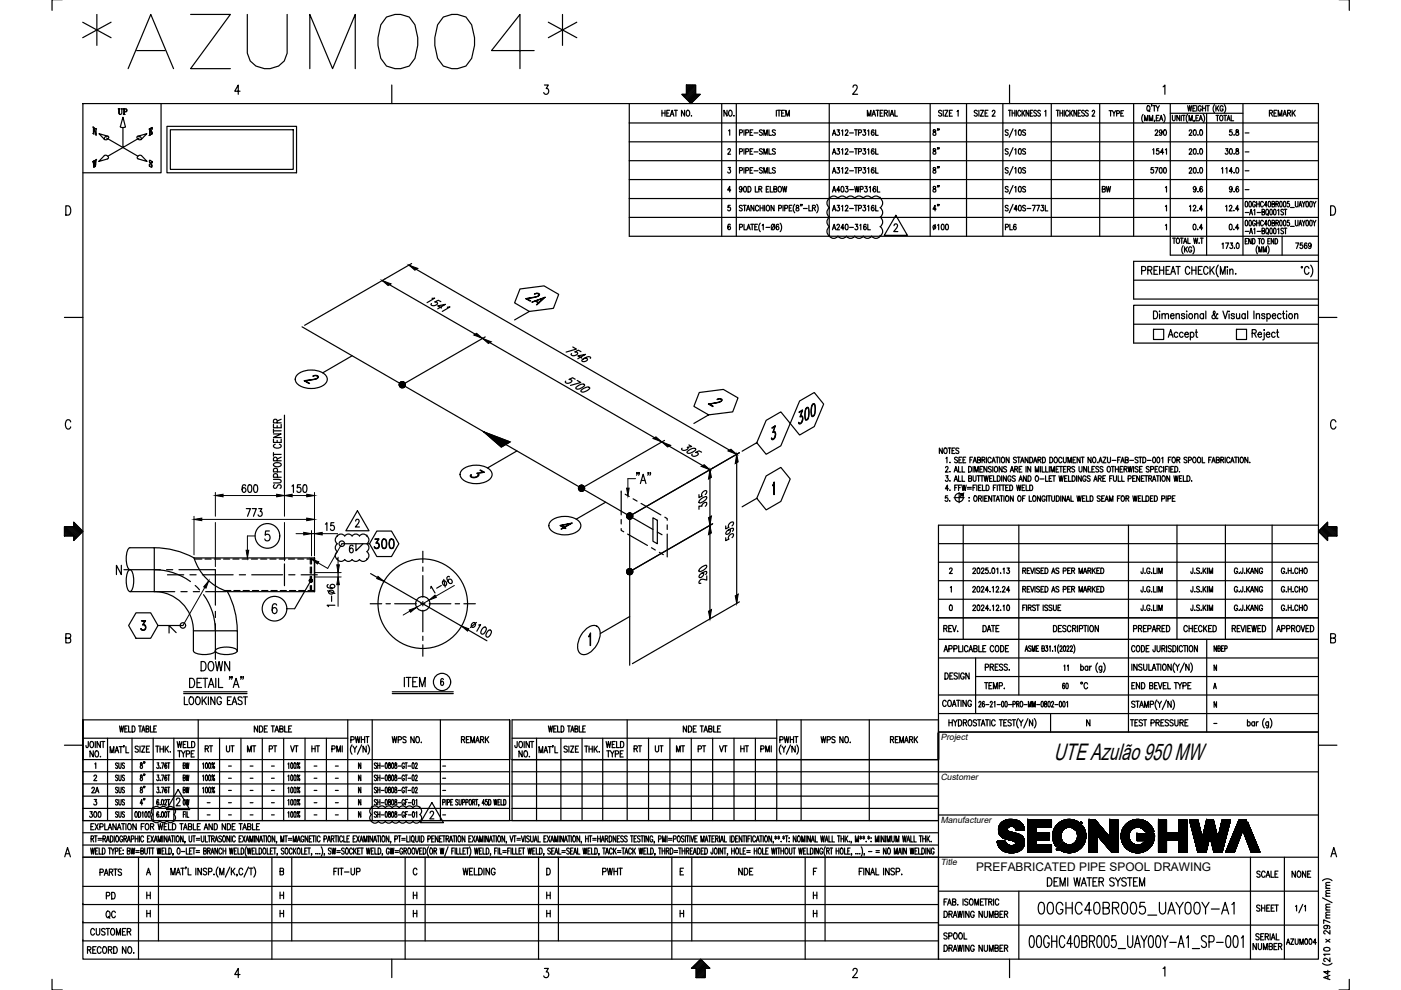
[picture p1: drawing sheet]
<svg xmlns="http://www.w3.org/2000/svg" width="297mm" height="210mm" viewBox="0 0 297 210" stroke-linecap="round" stroke-linejoin="round" font-family="sans-serif">
<defs><g id="words">
<text font-size="17.2" x="16.6" y="15.9">*AZUM004*</text>
<g font-size="5.7">
<text x="110.4" y="66">2A</text>
<text x="143.6" y="98.1">305</text>
</g>
<g font-size="5.3">
<text x="78.3" y="117.5">300</text>
<text x="41.6" y="143.6">DOWN</text>
</g>
<text font-size="5" x="223.4" y="161.2">UTE Azulão 950 MW</text>
<g font-size="4.9">
<text x="63.5" y="82.6">2</text>
<text x="149.2" y="87.5">2</text>
<text x="98.8" y="102.7">3</text>
<text x="51.5" y="110.8">773</text>
</g>
<g font-size="4.4">
<text x="196.8" y="30">8&quot;</text>
<text x="196.8" y="33.9">8&quot;</text>
<text x="196.8" y="42">8&quot;</text>
<text x="200.4" y="38.1" transform="rotate(-90 200.4 38.1)">8&quot;</text>
<text x="196.8" y="45.9">4&quot;</text>
<text x="50.4" y="105.5">600</text>
<text x="61" y="105.5">150</text>
<text x="68.1" y="113.6">15</text>
<text x="117.8" y="113.6">4</text>
<text x="151" y="109.4" transform="rotate(-90 151 109.4)">305</text>
<text x="156.6" y="115.7" transform="rotate(-90 156.6 115.7)">595</text>
<text x="151" y="124.9" transform="rotate(-90 151 124.9)">290</text>
<text x="21.5" y="191.9">PD</text>
<text x="155.6" y="186.6">NDE</text>
<text x="21.5" y="195.8">QC</text>
</g>
<g font-size="4">
<text x="24.3" y="25.4">UP</text>
<text x="244.1" y="30">290</text>
<text x="232.8" y="42">BW</text>
<text x="224.7" y="143.2">11</text>
<text x="224.4" y="147.1">60</text>
<text x="42.7" y="160.5">RT</text>
<text x="47.3" y="160.5">UT</text>
<text x="51.5" y="160.5">MT</text>
<text x="56.1" y="160.5">PT</text>
<text x="60.7" y="160.5">VT</text>
<text x="65.3" y="160.5">HT</text>
<text x="109" y="161.6">NO.</text>
<text x="133.7" y="160.5">RT</text>
<text x="137.9" y="160.5">UT</text>
<text x="142.5" y="160.5">MT</text>
<text x="147.1" y="160.5">PT</text>
<text x="151.7" y="160.5">VT</text>
<text x="156.3" y="160.5">HT</text>
<text x="32.1" y="166.9" transform="rotate(-90 32.1 166.9)">8&quot;</text>
<text x="32.1" y="164" transform="rotate(-90 32.1 164)">8&quot;</text>
<text x="38.1" y="164">BW</text>
<text x="41.3" y="166.9" transform="rotate(-90 41.3 166.9)">BW</text>
<text x="18.7" y="169.3">2A</text>
<text x="32.1" y="169.3" transform="rotate(-90 32.1 169.3)">8&quot;</text>
<text x="32.1" y="171.8" transform="rotate(-90 32.1 171.8)">4&quot;</text>
<text x="38.1" y="169.3">BW</text>
<text x="38.1" y="171.8">GW</text>
</g>
<g font-size="2.6">
<text x="263.2" y="29.3">-</text>
<text x="263.2" y="33.5">-</text>
<text x="263.2" y="41.3">-</text>
<text x="263.2" y="37.4">-</text>
<text x="256.5" y="154.5">-</text>
<text x="47.6" y="166.2">-</text>
<text x="47.6" y="163.7">-</text>
<text x="52.2" y="166.2">-</text>
<text x="52.2" y="163.7">-</text>
<text x="56.8" y="166.2">-</text>
<text x="56.8" y="163.7">-</text>
<text x="65.6" y="166.2">-</text>
<text x="65.6" y="163.7">-</text>
<text x="70.2" y="166.2">-</text>
<text x="70.2" y="163.7">-</text>
<text x="93.1" y="166.2">-</text>
<text x="93.1" y="163.7">-</text>
<text x="43" y="171.4">-</text>
<text x="43" y="173.9">-</text>
<text x="47.6" y="169">-</text>
<text x="47.6" y="171.4">-</text>
<text x="47.6" y="173.9">-</text>
<text x="52.2" y="169">-</text>
<text x="52.2" y="171.4">-</text>
<text x="52.2" y="173.9">-</text>
<text x="56.8" y="169">-</text>
<text x="56.8" y="171.4">-</text>
<text x="56.8" y="173.9">-</text>
<text x="65.6" y="169">-</text>
<text x="65.6" y="171.4">-</text>
<text x="65.6" y="173.9">-</text>
<text x="70.2" y="169">-</text>
<text x="70.2" y="171.4">-</text>
<text x="70.2" y="173.9">-</text>
<text x="93.1" y="169">-</text>
<text x="93.1" y="173.9">-</text>
</g>
<text font-size="2.5" x="206.9" y="184.7">PREFABRICATED PIPE SPOOL DRAWING</text>
<g font-size="1.9">
<text x="199.4" y="156.9">Project</text>
<text x="199.4" y="165.4">Customer</text>
<text x="199.4" y="174.5">Manufacturer</text>
<text x="199.4" y="183.5">Title</text>
</g>
</g></defs>
<!-- layer: 3 -->
<g fill="none" stroke="#000" stroke-width=".25">
<path d="M17.6 22h261.9v181.4h-261.9zM34.1 22v14.6h-16.5M35.4 26.8h27.5v9.8h-27.5zM36.1 27.5h26.1v8.4h-26.1zM133.4 22v28.1M248.1 54.1h31.5M279.6 55.4h-39.2v8h39.2M279.5 64.7h-39.1v8h39.2M25.7 119.9v1.9l-1-1.9v1.9M27.5 116.1h5.2v9.3h-5.1M32.7 116.1a17.5 17.5 0 0 1 8.4 2.2h25.6v7.1v-7.1v7.1h-18.5M41.1 118.3a11 11 0 0 0 7.1 7.1 17.6 17.6 0 0 1 2.1 8.3"/>
<path d="M135.1 100.3h-.2h.2l-.2 .4M135.5 100.3h-.1h.1l-.1 .4M135.8 102.5l.6-1.9 .6 1.9M136 101.9h.7M137.5 100.3h-.2h.2l-.2 .4M137.9 100.3h-.1h.1l-.1 .4M138.4 109.8l1 .5v5l-1-.5zM279.5 111.4h-80.5v92M32.7 125.4a8.3 8.3 0 0 1 8.3 8.3M41 138v-4.3h9.3v4.3M199 131h80.5M199 135.6h80.5"/>
<path d="M199 139.5h80.5M239.3 135.6v15.7M38.9 146.7h13.5M40.2 143.8a1.04 1.04 0 0 1 1.1 .7 1.04 1.04 0 0 1-.4 1.2l-.7 .1zM42.7 143.8h-.9v2h.9M43.5 143.8v2M44.2 145.8l.6-2 .6 2M45.7 143.8v2M46.3 143.8v2h.9M49.5 145.8l.5-2 .7 2M83.2 146.7h12.9M85.7 143.6v2"/>
<path d="M86.1 143.6h1.1M86.6 143.6v2M87.5 144.6h.6M88.5 143.6h-1v2h1M88.9 145.6v-2l.6 2 .6-2v2M94 144.1l-.2-.2a.93 .93 0 0 0 0 1.4 .44 .44 0 0 0 .2-.5 .44 .44 0 0 0-.4-.3l-.2 .4M108 152.6v21.4M199 151.3h80.5M199 147.4h80.5M239.3 143.4h40.2M279.5 155.2h-80.5v5.9M17.6 168.8v5.2"/>
<path d="M17.6 174h181.4M108 161.1v-8.5v8.5M108 161.1v-8.5h-90.4v13.6M199 161.1v-8.5h-90.4v21.4M199 161.1v-5.7v5.7M199 172.8h80.5M199 163.7h80.5M17.6 181.8h261.9M199 188.9h66.1v14.5M199 196.1h80.5M265.1 181.8v7.1h14.4"/>
<circle cx="85.3" cy="81.6" r=".65"/>
<circle cx="123.3" cy="103.5" r=".65"/>
<circle cx="133.5" cy="109.4" r=".65"/>
<circle cx="203.3" cy="105.5" r=".9"/>
<circle cx="204" cy="104.9" r=".2"/>
<circle cx="65.9" cy="123.1" r=".33"/>
<circle cx="89.6" cy="128" r="9.5"/>
<circle cx="89.6" cy="128" r="1.51"/>
<circle cx="133.5" cy="121.2" r=".65"/>
</g>
<!-- layer: 4 -->
<g fill="none" stroke="#000" stroke-width=".25">
<path d="M286.1 0v2.2M144.7 20l-.1 .1M144.9 20l-.2 .2M145.2 20l-.3 .3M145.4 20l-.4 .4M145.8 18l-.3 .3M146 18l-.5 .5M146.2 18l-.7 .7M146.5 18l-1 1M146.7 18l-1.2 1.2M146.9 18l-1.4 1.4M147.1 18l-1.6 1.6"/>
<path d="M147.4 18l-1.9 1.9M147.5 18.2l-2.4 2.3M147.5 18.4l-2.3 2.3M147.5 18.6l-2.2 2.2M147.5 18.9l-2.1 2M147.5 19.1l-2 1.9M147.5 19.3l-1.8 1.8M147.5 19.5l-1.7 1.7M147.5 19.8l-1.6 1.6M147.5 20l-1.5 1.5M147.7 20l-1.6 1.6M148 20l-1.8 1.7"/>
<path d="M148.2 20l-1.8 1.8M148.4 20l-1.9 1.9M180.9 18.5l.3-.5 .4 .1 .1 .3-.2 .7-.7 .9h1M246.6 18.4l.4-.4v2M133.4 30.1h146.1M133.4 34.1h146.1M133.4 38.1h146.1M140.3 23.4v1.2M140.3 24h.7M141 23.4v1.2M141.4 24h.3M142 23.4h-.6v1.2h.6"/>
<path d="M142.1 24.6l.4-1.2 .4 1.2M142.3 24.2h.4M143 23.4h.6M143.3 23.4v1.2M145.1 23.4v1.2l-.6-1.2v1.2M145.7 23.4h.1a.65 .65 0 0 1 .4 .6 .65 .65 0 0 1-.4 .6 .83 .83 0 0 1-.1-1.2zM146.6 24.5v.1zM154.1 23.4v1.2l-.6-1.2v1.2M154.7 23.4h.1a.65 .65 0 0 1 .4 .6 .65 .65 0 0 1-.4 .6 .81 .81 0 0 1-.1-1.2zM155.6 24.5v.1zM156.1 22v28.1M164.6 23.4v1.2"/>
<path d="M164.8 23.4h.7M165.2 23.4v1.2M165.7 24h.4M166.3 23.4h-.6v1.2h.6M166.6 24.6v-1.2l.4 1.2 .4-1.2v1.2M175.8 22v28.1M183.9 24.6v-1.2l.4 1.2 .3-1.2v1.2M184.9 24.6l.4-1.2 .3 1.2M185 24.2h.5M185.7 23.4h.7M186.1 23.4v1.2M186.6 24h.4"/>
<path d="M187.2 23.4h-.6v1.2h.6M187.5 24l.6-.1v-.5h-.6v1.2M187.8 24l.4 .6M188.5 23.4v1.2M188.7 24.6l.4-1.2 .4 1.2M188.9 24.2h.4M189.7 23.4v1.2h.6M197.2 22v4.1M199.7 23.6l-.3-.2-.4 .2 .1 .3 .5 .3v.4h-.4l-.2-.2M200 23.4v1.2M200.3 23.4h.7l-.7 1.2h.7M201.3 24h.4"/>
<path d="M201.9 23.4h-.6v1.2h.6M202.9 23.6l.2-.2v1.2M204.9 22v28.1M207.2 23.6l-.2-.2-.4 .2 .1 .3 .5 .3-.1 .4h-.3l-.2-.2M207.5 23.4v1.2M207.9 23.4h.6l-.6 1.2h.6M208.9 24h.3M209.5 23.4h-.6v1.2h.6M210.4 23.7l.1-.3h.3l.2 .3-.7 .9h.7M212.6 22v28.1M213.8 23.4h.6M214.1 23.4v1.2"/>
<path d="M214.6 24h.6M214.6 23.4v1.2M215.2 23.4v1.2M215.5 23.4v1.2M216.4 23.7l-.2-.3a.68 .68 0 0 0-.4 .6 .68 .68 0 0 0 .4 .6l.2-.3M216.7 23.4v1.2M216.9 23.9l.4 .7M217.3 23.4l-.6 .8M218.1 23.4v1.2l-.6-1.2v1.2M218.4 24h.4M219 23.4h-.6v1.2h.6M219.8 23.6a.29 .29 0 0 0-.5-.2 .29 .29 0 0 0 0 .5l.3 .1a.31 .31 0 0 1 .1 .5 .31 .31 0 0 1-.5-.1"/>
<path d="M220.6 23.6a.29 .29 0 0 0-.5-.2 .29 .29 0 0 0 .1 .5l.2 .1a.31 .31 0 0 1 .1 .5 .31 .31 0 0 1-.5-.1M221.5 23.6l.2-.2v1.2M222.9 22v28.1M224 23.4h.5M224.2 23.4v1.2M224.7 24h.6M224.7 23.4v1.2M225.3 23.4v1.2M225.6 23.4v1.2M226.5 23.7l-.2-.3a.66 .66 0 0 0-.4 .6 .66 .66 0 0 0 .4 .6l.2-.3M226.8 23.4v1.2M227 23.9l.4 .7"/>
<path d="M227.4 23.4l-.6 .8M228.3 23.4v1.2l-.6-1.2v1.2M228.6 24h.3M229.1 23.4h-.5v1.2h.5M229.9 23.6a.3 .3 0 0 0-.4-.2 .3 .3 0 0 0-.1 .5l.4 .1a.32 .32 0 0 1 0 .6 .32 .32 0 0 1-.5-.2M230.7 23.6a.29 .29 0 0 0-.4-.2 .29 .29 0 0 0-.1 .5l.4 .1a.31 .31 0 0 1 .1 .5 .31 .31 0 0 1-.5-.1M231.6 23.7v-.2a.28 .28 0 0 1 .4 0 .28 .28 0 0 1 0 .4l-.5 .7h.6M233.2 22v16.1M235.1 23.5h.7M235.5 23.5v1.1M235.8 23.5l.4 .5v.6M236.5 23.5l-.3 .5"/>
<path d="M236.8 24.1l.5-.1v-.4l-.5-.1v1.1M237.6 24h.4M238.2 23.5h-.6v1.1h.6M240.4 22v28.1M242.4 24.2a1.4 1.4 0 0 0 0 1.8M242.7 25.6v-1.1l.3 1.1 .4-1.1v1.1M243.3 22.5l.1-.1a.59 .59 0 0 1 .4 .6 .59 .59 0 0 1-.4 .6 .77 .77 0 0 1-.1-1.1zM243.5 23.3l.3 .4M243.7 25.6v-1.1l.3 1.1 .4-1.1v1.1M244.2 22.3l-.1 .2M244.4 22.4h.6M244.7 22.4v1.2"/>
<path d="M245.1 22.4l.4 .6v.6M245.2 25h.3M245.7 24.5h-.5v1.1M245.8 22.4l-.3 .6M245.9 25.6l.3-1.1 .3 1.1M246 25.2h.4M246.7 24.2a1.33 1.33 0 0 1 0 1.8M248.1 22v4.1M248.1 30.1v24M248.1 24h15.4M248.6 24.5v.8l.2 .3 .3-.2 .1-.9M250.1 24.5v1.1l-.6-1.1v1.1"/>
<path d="M250.5 24.5v1.1M250.7 24.5h.6M251 24.5v1.1M251.8 24.2a1.4 1.4 0 0 0 0 1.8M251.8 22.4l.2 1.2 .2-1.2 .2 1.2 .3-1.2M252.1 25.6v-1.1l.3 1.1 .4-1.1v1.1M252.9 23h.4M253.2 25.5l-.1 .3M253.5 22.4h-.6v1.2h.6M253.6 25h.3M253.7 22.4v1.2M254.1 24.5h-.5v1.1h.5"/>
<path d="M254.2 25.6l.4-1.1 .3 1.1M254.4 25.2h.4M254.7 22.7a.34 .34 0 0 0-.4-.3 .34 .34 0 0 0-.3 .5v.2a.34 .34 0 0 0 .4 .5 .34 .34 0 0 0 .3-.5h-.2M255 23h.6M255 22.4v1.2M255.1 24.2a1.4 1.4 0 0 1 0 1.8M255.6 22.4v1.2M255.8 22.4h.6M255.8 24.1v30M256.1 22.4v1.2M257.5 22.2a1.4 1.4 0 0 0 0 1.7M257.8 22.4v1.2"/>
<path d="M257.8 24.5h.6M258 22.9l.4 .7M258.1 24.5v1.1M258.4 22.4l-.6 .8M258.8 24.5h.1a.59 .59 0 0 1 .4 .5 .59 .59 0 0 1-.4 .6 .72 .72 0 0 1-.1-1.1zM259.3 22.7a.34 .34 0 0 0-.4-.3 .34 .34 0 0 0-.2 .5v.2a.35 .35 0 0 0 .3 .5 .35 .35 0 0 0 .3-.5h-.2M259.4 24.5h.7M259.6 22.2a1.4 1.4 0 0 1 0 1.7M259.7 24.5v1.1M260.1 25.6l.4-1.1 .3 1.1M260.3 25.2h.4M261 24.5v1.1h.6"/>
<path d="M263.5 22v32.1M269.1 24l.7-.1v-.4l-.7-.1v1.2M269.5 24l.3 .6M270.1 24h.4M270.7 23.4h-.6v1.2h.6M271 24.6v-1.2l.4 1.2 .4-1.2v1.2M272 24.6l.4-1.2 .4 1.2M272.1 24.2h.5M273 24l.5-.1v-.5h-.5v1.2M273.3 24l.3 .6M274 23.4v1.2M274.2 23.9l.4 .7"/>
<path d="M274.6 23.4l-.6 .8M14 43.6a1.06 1.06 0 0 1 1 .7 1.06 1.06 0 0 1-.3 1.2l-.7 .1zM133.4 42.1h146.1M133.4 46.1h146.1M133.4 50.1h146.1M197.2 46.1v4M233.2 42.1v8M240.4 59.4h39.2M242 57.4l.9-.2-.1-.6-.8-.1v1.7M243.4 57.3l.7-.1 .1-.2-.1-.4-.7-.1v1.7M243.8 57.3l.4 .9M244.7 57.3h.5"/>
<path d="M245.5 56.5h-.8v1.7h.8M245.9 57.3h.8M245.9 56.5v1.7M246.7 56.5v1.7M247.2 57.3h.5M248 56.5h-.8v1.7h.8M248.2 58.2l.5-1.7 .5 1.7M248.4 57.6h.6M248.6 50.5h.6M248.9 50.5v1.1M249.4 56.5h.8M249.6 50.5a.54 .54 0 0 1 .5 .6 .54 .54 0 0 1-.5 .5l-.2-.4z"/>
<path d="M249.8 56.5v1.7M250.3 50.5h.6M250.6 50.5v1.1M250.9 52.1a1.4 1.4 0 0 0 0 1.7M250.9 51.6l.4-1.1 .3 1.1M251.1 51.2h.4M251.1 52.3v1.2M251.4 52.8l.4 .7M251.8 52.3l-.7 .8M251.8 50.5v1.1h.6M252.3 56.9a.48 .48 0 0 0-.6-.4 .48 .48 0 0 0-.4 .6v.4a.48 .48 0 0 0 .4 .7 .48 .48 0 0 0 .6-.4M252.7 52.6a.33 .33 0 0 0-.5-.3 .33 .33 0 0 0-.2 .5v.2a.33 .33 0 0 0 .3 .5 .33 .33 0 0 0 .4-.5h-.3"/>
<path d="M252.7 57.3h.9M252.7 56.5v1.7M252.9 52.1a1.33 1.33 0 0 1 0 1.7M253.1 50.5l.2 1.1 .2-1.1 .2 1.1 .2-1.1M253.6 56.5v1.7M254.1 57.3h.5M254.2 51.5h.1M254.5 50.5h.6M254.8 50.5v1.1M254.9 56.5h-.8v1.7h.8M256.1 56.9a.48 .48 0 0 0-.6-.4 .48 .48 0 0 0-.3 .6v.4a.48 .48 0 0 0 .3 .7 .48 .48 0 0 0 .6-.4M256.5 56.5v1.7"/>
<path d="M256.9 57.2l.5 1M257.4 56.5l-.9 1.1M258.3 56.2a1.93 1.93 0 0 0 0 2.5M258.7 58.2v-1.7l.5 1.7 .5-1.7v1.7M260.2 56.5v.2zM260.2 57.1v1.1M260.7 57.4l.4-.3h.3v1.1M260.7 57.1v1.1M262 58v.2zM264 51.1h.3M264.5 50.6h-.5v1.1h.5M265.3 50.6v1.1l-.6-1.1v1.1"/>
<path d="M265.6 50.6a.56 .56 0 0 1 .5 .5 .56 .56 0 0 1-.5 .6zM266.6 52.1a1.45 1.45 0 0 0 0 1.7M266.7 50.6h.6M266.9 53.4v-1.1l.3 1.1 .3-1.1v1.1M267 50.6v1.1M267.6 50.6h.1a.59 .59 0 0 1 .4 .5 .59 .59 0 0 1-.4 .6 .79 .79 0 0 1-.1-1.1zM267.9 53.4v-1.1l.3 1.1 .3-1.1v1.1M268.8 52.1a1.37 1.37 0 0 1 0 1.7M268.8 51.1h.3M269.3 50.6h-.5v1.1h.5M270.1 50.6v1.1l-.6-1.1v1.1M270.3 50.6a.56 .56 0 0 1 .6 .5 .56 .56 0 0 1-.6 .6z"/>
<path d="M271.8 50.1v4M275.9 56.6l.2 .1-.1 .1zM277.5 56.9a.49 .49 0 0 0-.6-.4 .49 .49 0 0 0-.3 .6v.4a.49 .49 0 0 0 .3 .7 .49 .49 0 0 0 .6-.4M277.9 56.2a1.93 1.93 0 0 1 0 2.5M282.1 43.6a1.06 1.06 0 0 1 1.1 .7 1.06 1.06 0 0 1-.3 1.2l-.8 .1zM74.7 75.4l-6.3 3.7M102.3 71.7l48.2 27.9v31.6M112.2 66l-3.1-1.8 1.1-2.9 5.1-.7 3.2 1.8-1.2 3-5.1 .6-3.1 1.8M240.4 68.7h39.2M244.6 65.9a.87 .87 0 0 1 .9 .6 .87 .87 0 0 1-.3 1l-.6 .1zM244.6 69.8h2.1v2.2h-2.1zM245.9 65.9v.2z"/>
<path d="M245.9 66.6v1M246.4 66.8l.3-.3 .3 .1v1M246.4 66.5v1.1M247 66.8l.4-.3 .3 .1v1M247.7 71.5l.5-1.6 .5 1.6M247.9 71h.6M248.2 67h.7l-.1-.4a.49 .49 0 0 0-.6 .4 .49 .49 0 0 0 .6 .5l.1-.2M249.4 66.8l.3-.3 .3 .1v1M249.4 66.5v1.1M249.7 70.7a.37 .37 0 0 0-.3-.3 .37 .37 0 0 0-.4 .3l-.1 .3a.43 .43 0 0 0 .6 .5l.2-.2M250.8 70.7a.37 .37 0 0 0-.3-.3 .37 .37 0 0 0-.4 .3v.3a.43 .43 0 0 0 .5 .5l.2-.2M251.2 66.7a.36 .36 0 0 0-.4-.2 .36 .36 0 0 0-.3 .2l.2 .3 .4 .1 .1 .2a.36 .36 0 0 1-.4 .3 .36 .36 0 0 1-.3-.3"/>
<path d="M251.2 70.9h.8l-.1-.3a.51 .51 0 0 0-.8 .3 .51 .51 0 0 0 .6 .6l.3-.2M251.6 65.9v.2zM251.6 66.6v1M252.2 66.6a.48 .48 0 0 1 .6 .4 .48 .48 0 0 1-.6 .5l-.2-.4zM252.4 70.7a.37 .37 0 0 1 .3-.3 .37 .37 0 0 1 .4 .3v.3a.43 .43 0 0 1-.5 .5l-.2-.2M252.4 70.4v1.7M253.3 66.8l.3-.3 .3 .1 .1 1M253.3 66.5v1.1M253.4 70.4h.5M253.6 69.9v1.3l.1 .3h.2M255.2 66.7l-.2-.1a.49 .49 0 0 0-.6 .4 .49 .49 0 0 0 .6 .5l.2-.2M255.2 66.5v1.1"/>
<path d="M255.7 65.9v1.7M258.2 66.6l-.1-.1-.1 .1-.3 .7-.3 .3h-.2l-.3-.3 .1-.3 .6-.7-.2-.4-.2 .3 .1 .4 .6 .9 .2 .1 .1-.2M259.3 65.9l.5 1.7 .5-1.7M260.6 65.9v.2zM260.6 66.6v1M261.7 66.7l-.2-.2-.4 .1-.1 .1 .6 .4 .1 .2a.36 .36 0 0 1-.3 .3 .36 .36 0 0 1-.4-.3M262.2 66.5v1l.3 .1 .3-.3M262.2 69.8h2.1v2.2h-2.1zM262.8 66.5v1.1M264 66.7l-.1-.1a.48 .48 0 0 0-.6 .4 .48 .48 0 0 0 .6 .5l.1-.2M264 66.5v1.1M264.5 65.9v1.7"/>
<path d="M265.5 70.7l.7-.1 .1-.6-.8-.1v1.6M265.9 65.9v1.7M265.9 70.7l.4 .8M266.4 66.8l.3-.3 .3 .1v1M266.4 66.5v1.1M266.7 70.9h.8l-.2-.4a.49 .49 0 0 0-.6 .5 .49 .49 0 0 0 .6 .5l.2-.2M268 69.9v.1zM268 70.5v1.2v.3l-.3 .1M268.2 66.7a.35 .35 0 0 0-.4-.2 .35 .35 0 0 0-.3 .2l.6 .4 .1 .2a.35 .35 0 0 1-.4 .3 .35 .35 0 0 1-.3-.3M268.5 70.9h.7v-.3a.51 .51 0 0 0-.8 .3 .51 .51 0 0 0 .6 .6l.2-.2M268.6 66.7l.1-.1a.48 .48 0 0 1 .7 .4 .48 .48 0 0 1-.7 .5l-.1-.2M268.6 66.5v1.6"/>
<path d="M269.7 67h.8l-.1-.4a.49 .49 0 0 0-.7 .4 .49 .49 0 0 0 .7 .5l.1-.2M270.3 70.7a.37 .37 0 0 0-.3-.3 .37 .37 0 0 0-.4 .3v.3a.41 .41 0 0 0 .5 .5l.2-.2M270.7 70.4h.4M270.8 69.9v1.3l.1 .3h.3M271.6 66.7l-.1-.1a.49 .49 0 0 0-.6 .4 .49 .49 0 0 0 .6 .5l.1-.2M271.9 66.5h.5M272.1 65.9v1.4l.1 .2 .2 .1M272.8 65.9v.2zM272.8 66.6v1M273.4 66.6a.48 .48 0 0 1 .6 .4 .48 .48 0 0 1-.6 .5l-.2-.4zM274.5 66.8l.3-.3 .3 .1 .1 1M274.5 66.5v1.1"/>
<path d="M15 89.5a.58 .58 0 0 0-.7-.5 .58 .58 0 0 0-.4 .7v.5a.58 .58 0 0 0 .4 .8 .58 .58 0 0 0 .7-.5M58 93.1v.7h1.6v-.7M58 92h1.6l-1.6 .8h1.6M58 90v.7h1.6v-.7M58 96.3h1.6M58 91v.7M58 96v.7M58 91.3h1.6M58.1 98.3a1.2 1.2 0 0 1 1.5 .1 .91 .91 0 0 1-1.5 .3zM58.4 94.2a.43 .43 0 0 0-.4 .5 .43 .43 0 0 0 .6 .3h.4a.43 .43 0 0 0 .6-.3 .43 .43 0 0 0-.4-.5M58.8 97.7l-.1-.6-.6-.1-.1 .7h1.6M58.8 89.7l-.1-.7-.6-.1-.1 .8h1.6"/>
<path d="M58.8 90.2v.5M58.8 93.4v.4M59.6 96.9l-.8 .4M59.6 88.9l-.8 .4M60.3 88v16.4M102.6 91.6l5.6 2.1-1.9 1.1zM109.6 95.6l-6.2 3.6M121.9 80.4l-.5-.3-.8 .4h.4l.3 .2a.89 .89 0 0 1-1.5 .3l.2-.2M122.2 82.1l.6-.4a1.02 1.02 0 0 1 1.1-.2v.4l-.6 .3a.98 .98 0 0 1-1.2 .2zM122.4 80.7l.7 .4-2.1 .6M123.3 82.7l.5-.4a.92 .92 0 0 1 1.2-.1l.1 .1a1.39 1.39 0 0 1-2 .6zM140.9 93.4l-17 9.8"/>
<path d="M150.2 88l-3.1-1.8 1.2-3 5.1-.6 3.1 1.8-1.2 2.9-5.1 .7-3.1 1.8M156.2 96.3v31.6M156.8 96l-22.7 13.1M160.5 93.9l1.9-4.8 3.2-1.8 1.9 2.5-1.9 4.7-3.2 1.8-1.9-2.4-3.2 1.8M169.5 85l3.1-1.8 2 2.5-2 4.7-3.1 1.8-2-2.4zM283.2 89.5a.58 .58 0 0 0-.7-.5 .58 .58 0 0 0-.4 .7v.5a.58 .58 0 0 0 .4 .8 .58 .58 0 0 0 .7-.5M13.7 113.4l.2 .2M13.7 113.2l.4 .4M13.7 113l.6 .6M13.7 112.7l.8 .9M13.7 112.5l1.1 1.1M13.7 112.3l1.3 1.3"/>
<path d="M13.7 112l1.5 1.6M13.7 111.8l1.8 1.8M13.7 111.7l2.5 2.4M14 111.7l2.3 2.3M14.2 111.7l2.2 2.1M14.4 111.7l2.1 2M14.7 111.7l1.9 1.9M14.9 111.7l1.8 1.8M15.1 111.7l1.8 1.7M15.4 111.7l1.6 1.6M15.6 111.7l1.5 1.4M15.6 114.5h.1"/>
<path d="M15.6 114.3l.2 .1M15.6 114l.3 .3M15.6 113.8l.5 .4M15.6 111.5l1.6 1.5M15.6 111.2l1.7 1.7M15.6 111l1.8 1.8M15.6 110.8l2 1.9M58 101.6h1.1l.5 .4-.2 .4h-1.4M58.2 102.8a.39 .39 0 0 0-.2 .6 .39 .39 0 0 0 .7-.1l.1-.3a.41 .41 0 0 1 .7-.1 .41 .41 0 0 1-.1 .6M58.8 101.2v-.6l-.3-.2-.4 .2-.1 .6h1.6M58.8 100v-.6h-.7l-.1 .6h1.6M72.5 115.3h5.8"/>
<path d="M75.5 115.3v1.5l1.5-1.5M89.6 116.9v2.4M128.4 106.5l-6.2 3.6M151.1 111.1l-17 9.8M160.5 105.7l1.9-4.8 3.2-1.8 1.9 2.5-1.9 4.7-3.2 1.8-1.9-2.4-3.2 1.8M199 115.3h80.5M199 119.2h80.5M202.3 105.5h2.1M203.4 104.5v2.1M204.2 111.4v24.2M216 111.4v36M239.3 111.4v24.2"/>
<path d="M249.5 111.4v24.2M259.8 111.4v24.2M269.7 111.4v24.2M279.6 112.6l1.9 1.9M279.7 112.5l1.8 1.8M279.8 112.4l1.7 1.7M279.9 112.3l1.6 1.5M280 112.2l1.5 1.4M280.1 112l1.6 1.6M280.3 111.9l1.7 1.7M280.4 111.8l1.8 1.8M280.5 111.7l1.9 1.9"/>
<path d="M280.6 111.6l2.1 2M280.7 111.5l2.2 2.1M280.8 111.4l2.3 2.2M281 111.2l2.4 2.4M281.1 111.1l.4 .4M281.2 111l.3 .3M281.3 110.9l.2 .2M281.4 110.8h.1M281.6 111.7l1.8 1.8M281.9 111.7l1.5 1.6M282.1 111.7l1.3 1.3M282.3 111.7l1.1 1.1"/>
<path d="M282.6 111.7l.8 .9M282.8 111.7l.6 .6M283 111.7l.4 .4M283.3 111.7l.1 .2M14 135.3l.8-.1 .2-.3-.1-.4-.3-.1h-.6v1.9h.6l.3-.2 .1-.4-.4-.4M28.8 129.9h3.1l1.6 2.7-1.6 2.7h-3.1l-1.5-2.7zM33.5 132.6h5.3M37.3 134.1l-1.5-1.5v1.6M65.9 123.1l-3.4 6M69.4 125.3l1.6 .5M69.6 123.9l-.3 .4a.97 .97 0 0 0 1.7 0 .47 .47 0 0 0-.7-.4 .47 .47 0 0 0-.1 .7l.2 .1M70.3 126.4v1.1"/>
<path d="M71 128.3h-1.7l.4 .3M78.5 128h2.4M78.6 121.6l24.6 14.3M81.8 128h1M83.7 128h4.6M89.2 128h.9M89.6 120.2v.9M89.6 122v4.6M89.6 127.5v1M89.6 129.4v4.6M89.6 134.9v.9M89.6 136.7v2.4"/>
<path d="M91 128h4.6M91.3 124.7l.1-.4 .8 1.4M93.6 124.1l-1 .6M93.9 123.2a.51 .51 0 0 1 .7 .3 .51 .51 0 0 1-.3 .7l-.4-.3zM94.1 122.8l.3 1.7M95.3 122.3h-.4a.97 .97 0 0 0 .8 1.4 .49 .49 0 0 0 .1-.7 .49 .49 0 0 0-.7 0v.4M96.5 128h.9M98.3 128h2.5M100.1 132.2a.43 .43 0 0 1 .6-.1 .54 .54 0 0 1 0 .7 .54 .54 0 0 1-.7 0zM101 132l-1.3 1M101.5 132.5l.4-.1-.8 1.4M102.5 133.1l.2-.2 .3 .1a1.06 1.06 0 0 1-.8 1.4h-.1a.92 .92 0 0 1 .4-1.3z"/>
<path d="M103.5 133.7l.3-.1 .3 .1a1.07 1.07 0 0 1-.8 1.4l-.1-.1a.94 .94 0 0 1 .3-1.3zM124.1 133.5a1.89 1.89 0 0 1 2.8-.4 4.4 4.4 0 0 1-1.8 5.2 1.55 1.55 0 0 1-1.9 .3 1.55 1.55 0 0 1-.7-1.8 5.5 5.5 0 0 1 1.6-3.3zM133.5 130.7l-6.2 3.6M156.8 127.6l-22.7 13.1M199 127.1h80.5M199 123.1h80.5M199 131h80.5M200.1 133.3l.6-.1v-.5l-.6-.1v1.3M200.1 138.2l.4-1.3 .4 1.3M200.3 137.7h.5M200.5 133.3l.3 .6M201.2 133.3h.4"/>
<path d="M201.2 137.6l.6-.1v-.5l-.6-.1v1.3M201.8 132.6h-.6v1.3h.6M202 132.6l.3 1.3 .4-1.3M202.2 137.6l.6-.1v-.6h-.6v1.3M203 133.8v.1zM203.3 136.9v1.3h.6M204.1 136.9v1.3M205.2 137.2a.38 .38 0 0 0-.5-.3 .38 .38 0 0 0-.2 .5v.3a.38 .38 0 0 0 .2 .5 .38 .38 0 0 0 .5-.3M205.4 138.2l.4-1.3 .4 1.3M205.6 137.7h.5M206.5 137.5l.6-.1v-.4l-.6-.1v1.3l.6-.1 .1-.4-.3-.2M206.8 139.5v11.8"/>
<path d="M207.5 136.9v1.3h.6M208.4 137.5h.4M208.4 132.6a.66 .66 0 0 1 .7 .7 .66 .66 0 0 1-.7 .6zM209 136.9h-.6v1.3h.6M209.3 133.9l.4-1.3 .4 1.3M209.5 133.5h.5M210.2 132.6h.7M210.6 132.6v1.3M210.7 137.2a.38 .38 0 0 0-.5-.3 .38 .38 0 0 0-.3 .5v.3a.38 .38 0 0 0 .3 .5 .38 .38 0 0 0 .5-.3M211.2 133.3h.4M211.2 136.9h.1a.68 .68 0 0 1 .5 .6 .68 .68 0 0 1-.5 .7 .89 .89 0 0 1-.1-1.3zM211.8 132.6h-.6v1.3h.6"/>
<path d="M212.1 136.9a.66 .66 0 0 1 .8 .6 .66 .66 0 0 1-.8 .7zM213.2 137.5h.4M213.8 136.9h-.6v1.3h.6M223.4 132.6a.66 .66 0 0 1 .7 .7 .66 .66 0 0 1-.7 .6zM224.4 133.3h.4M225.1 132.6h-.7v1.3h.7M226 132.8l-.3-.2-.4 .2 .1 .3 .5 .3a.36 .36 0 0 1-.1 .5 .36 .36 0 0 1-.5-.2M227 132.9a.38 .38 0 0 0-.4-.3 .38 .38 0 0 0-.3 .5v.3a.38 .38 0 0 0 .3 .5 .38 .38 0 0 0 .4-.3M227.4 133.3l.6-.1 .1-.4-.7-.2v1.3M227.7 133.3l.4 .6M228.4 132.6v1.3M228.8 133.3h.7v-.6l-.7-.1v1.3"/>
<path d="M229.8 132.6h.6M230.1 132.6v1.3M230.7 132.6v1.3M231.2 132.7a.61 .61 0 0 1 .7 .3 .61 .61 0 0 1-.2 .7l-.1 .2a.6 .6 0 0 1-.6-.4 .6 .6 0 0 1 .1-.7zM232.9 132.6v1.3l-.7-1.3v1.3M240.3 133.3h.6v-.6l-.6-.1v1.3M240.6 137.2a.37 .37 0 0 0-.4-.3 .37 .37 0 0 0-.3 .5v.3a.37 .37 0 0 0 .3 .5 .37 .37 0 0 0 .4-.3M241.1 136.9h.1a.69 .69 0 0 1 .5 .6 .69 .69 0 0 1-.5 .7 .89 .89 0 0 1-.1-1.3zM241.4 133.3l.6-.1v-.4l-.6-.2v1.3M241.7 133.3l.4 .6M242 136.9a.66 .66 0 0 1 .7 .6 .66 .66 0 0 1-.7 .7zM242.4 133.3h.4"/>
<path d="M243 137.5h.4M243.1 132.6h-.7v1.3h.7M243.4 133.3h.6v-.6l-.6-.1v1.3M243.6 136.9h-.6v1.3h.6M244.3 133.9l.4-1.3 .4 1.3M244.4 133.5h.5M244.9 136.9v1.2l-.3 .1-.2-.5M245.3 133.3l.6-.1v-.5l-.6-.1v1.3M245.3 136.9v.9l.3 .4 .3-.2 .1-1.1M245.7 133.3l.3 .6M246.3 137.5l.6-.1v-.5h-.6v1.3M246.4 133.3h.4"/>
<path d="M246.7 137.5l.3 .7M247 132.6h-.6v1.3h.6M247.3 132.6a.66 .66 0 0 1 .7 .7 .66 .66 0 0 1-.7 .6zM247.3 136.9v1.3M248.3 137.1l-.2-.2-.4 .2 .1 .3 .5 .3-.1 .4-.3 .1-.2-.2M248.7 136.9a.66 .66 0 0 1 .6 .6 .66 .66 0 0 1-.6 .7zM249.7 136.9v1.3M250.7 137.2a.37 .37 0 0 0-.5-.3 .37 .37 0 0 0-.2 .5v.3a.37 .37 0 0 0 .2 .5 .37 .37 0 0 0 .5-.3M250.9 136.9h.7M251.2 136.9v1.3M251.7 132.9a.38 .38 0 0 0-.4-.3 .38 .38 0 0 0-.3 .5v.3a.38 .38 0 0 0 .3 .5 .38 .38 0 0 0 .4-.3M251.8 136.9v1.3"/>
<path d="M252.1 133.3h.7M252.1 132.6v1.3M252.3 136.9h.1a.69 .69 0 0 1 .5 .6 .69 .69 0 0 1-.5 .7 .89 .89 0 0 1-.1-1.3zM252.8 132.6v1.3M253.2 133.3h.4M253.8 132.6h-.6v1.3h.6M253.9 136.9v1.3l-.7-1.3v1.3M254.9 132.9a.39 .39 0 0 0-.5-.3 .39 .39 0 0 0-.3 .5v.3a.39 .39 0 0 0 .3 .5 .39 .39 0 0 0 .5-.3M255.2 132.6v1.3M255.4 133.2l.5 .7M255.8 135.6v19.6M255.9 132.6l-.7 .9"/>
<path d="M256.3 133.3h.4M256.9 132.6h-.6v1.3h.6M257.2 132.6a.66 .66 0 0 1 .7 .7 .66 .66 0 0 1-.7 .6zM261.2 133.3l.7-.1v-.5l-.7-.1v1.3M261.6 133.3l.3 .6M262.3 133.3h.4M262.9 132.6h-.6v1.3h.6M263.1 132.6l.4 1.3 .4-1.3M264.1 132.6v1.3M264.5 133.3h.5M265.2 132.6h-.7v1.3h.7M265.4 132.6l.2 1.3 .3-1.3 .2 1.3 .3-1.3"/>
<path d="M266.7 133.3h.4M267.3 132.6h-.6v1.3h.6M267.6 132.6a.66 .66 0 0 1 .8 .7 .66 .66 0 0 1-.8 .6zM270.7 133.9l.4-1.3 .4 1.3M270.9 133.5h.4M271.7 133.3h.6l.1-.5-.7-.2v1.3M272.8 133.3h.6v-.6l-.6-.1v1.3M273.8 133.3l.6-.1 .1-.4-.7-.2v1.3M274.2 133.3l.3 .6M275 132.7a.6 .6 0 0 1 .7 .3 .6 .6 0 0 1-.2 .7l-.1 .2a.61 .61 0 0 1-.6-.4 .61 .61 0 0 1 .1-.7zM275.8 132.6l.4 1.3 .4-1.3M276.9 133.3h.4"/>
<path d="M277.5 132.6h-.6v1.3h.6M277.8 132.6a.66 .66 0 0 1 .8 .7 .66 .66 0 0 1-.8 .6zM282.1 135.3l.9-.1 .2-.3-.1-.4-.3-.1h-.7v1.9h.7l.3-.2 .1-.4-.4-.4M17.6 156.5h56.1M18.7 157.2v1.2h-.4l-.1-.3M19.2 157.3l.2-.1a.66 .66 0 0 1 .5 .7 .66 .66 0 0 1-.5 .6 .89 .89 0 0 1-.2-1.2zM19.8 159.2v1.3l-.7-1.3v1.3M20.2 157.2v1.3M20.3 159.3l.1-.1a.68 .68 0 0 1 .5 .6 .68 .68 0 0 1-.5 .7 .87 .87 0 0 1-.1-1.2zM21.3 157.2v1.3l-.7-1.3v1.3M21.5 157.2h.7M21.9 157.2v1.3"/>
<path d="M22.8 156.5v9.7M23.4 159.6v-1.3l.3 1.3 .4-1.3v1.3M24.4 159.6l.4-1.3 .4 1.3M24.5 159.2h.5M25.3 158.3h.7M25.3 153.9l.3 1.3 .2-1.3 .2 1.3 .2-1.3M25.6 158.3v1.3M26.3 158.1l-.1 .3M26.5 154.5h.3M26.7 158.3v1.3h.6M27 153.9h-.5v1.3h.5M27.3 153.9v1.3h.5"/>
<path d="M28 156.5v4.6M28 153.9a.65 .65 0 0 1 .6 .7 .65 .65 0 0 1-.6 .6zM29.3 158.4l-.2-.2h-.4v.4l.5 .3 .1 .4-.2 .2-.5-.2M29.4 153.9h.6M29.7 153.9v1.3M29.7 158.2v1.3M30 158.2h.7l-.7 1.3h.7M30.1 155.2l.3-1.3 .4 1.3M30.2 154.8h.4M31 154.5h.5v-.5l-.5-.1v1.3l.5-.1 .1-.3-.2-.3M31.1 158.8h.4M31.7 158.2h-.6v1.3"/>
<path d="M31.9 153.9v1.3h.5M32.5 156.5v4.6M32.6 154.5h.4M33 158.2h.7M33.2 153.9h-.6v1.3h.6M33.3 158.2v1.3M33.9 158.8h.7M33.9 158.2v1.3M34.6 158.2v1.3M35 158.2v1.3M35.3 158.7l.4 .8M35.7 158.2l-.7 .8"/>
<path d="M36.1 159.4h.1M36.9 156.5v4.6M37.6 157.2l.2 1.3 .3-1.3 .2 1.3 .3-1.3M37.7 159.2h.7M38 159.2v1.3M38.5 159.2l.4 .6v.7M38.8 157.8h.5M39.1 147.8v1.6h.7M39.3 159.2l-.4 .6M39.5 157.2h-.7v1.3h.7M39.5 159.9l.6-.1 .1-.5-.7-.1v1.3M39.8 157.2v1.3h.6"/>
<path d="M40.3 147.8h.1a.87 .87 0 0 1 .7 .6 .87 .87 0 0 1-.3 .9l-.1 .1a.89 .89 0 0 1-.7-.7 .89 .89 0 0 1 .3-.9zM40.6 157.2a.69 .69 0 0 1 .7 .4 .69 .69 0 0 1-.2 .8l-.5 .1zM41.2 159.2h-.7v1.3M41.7 147.8h.1a.87 .87 0 0 1 .7 .6 .87 .87 0 0 1-.3 .9l-.1 .1a.9 .9 0 0 1-.7-.7 .9 .9 0 0 1 .3-.9zM42.9 147.8v1.6M43.2 148.5l.6 .9M43.8 147.8l-.9 1M44.2 147.8v1.6M45.6 147.8v1.6l-.9-1.6v1.6M46.9 148.1a.48 .48 0 0 0-.6-.3 .48 .48 0 0 0-.3 .6v.4a.49 .49 0 0 0 .5 .6 .49 .49 0 0 0 .4-.6h-.3M48.2 148.5h.5M49 147.8h-.8v1.6h.8"/>
<path d="M49.2 149.4l.5-1.6 .5 1.6M49.4 148.8h.6M51.3 148a.46 .46 0 0 0-.5-.3 .46 .46 0 0 0-.3 .4l.1 .3 .6 .3 .1 .5a.51 .51 0 0 1-.8 0M51.6 147.8h.9M52 147.8v1.6M54.6 153.9v1.3l-.7-1.3v1.3M55 153.9a.65 .65 0 0 1 .7 .7 .65 .65 0 0 1-.7 .6zM56 154.5h.4M56.7 153.9h-.7v1.3h.7M57.5 153.9h.7M57.8 153.9v1.3M58.3 155.2l.4-1.3 .4 1.3"/>
<path d="M58.4 154.8h.5M59.3 154.5h.6l.1-.5-.7-.1v1.3l.7-.1v-.4l-.2-.2M60.4 153.9v1.3h.5M61.2 154.5h.4M61.8 153.9h-.6v1.3h.6M70.4 158.8l.6-.1v-.5l-.6-.1v1.3M71.4 159.4v-1.3l.4 1.3 .4-1.3v1.3M72.6 158.1v1.3M74.4 156.9l.6-.1v-.5l-.6-.1v1.3M74.6 157.9a1.58 1.58 0 0 0 0 2M74.8 158.2l.4 .6v.7M75.3 156.2l.3 1.3 .2-1.3 .3 1.3 .2-1.3"/>
<path d="M75.6 158.2l-.4 .6M76.6 156.2v1.3M76.6 156.8h.7M76.7 157.9l-.9 2M77.3 156.2v1.3M77.6 156.2h.6M77.6 158.2v1.3l-.6-1.3v1.3M77.9 156.2v1.3M78 157.9a1.51 1.51 0 0 1 0 2M78.9 152.6v21.4M83.1 156.2l.3 1.3 .2-1.3 .3 1.3 .2-1.3M84.4 156.9l.7-.1-.1-.6h-.6v1.3"/>
<path d="M86.1 156.4l-.2-.2h-.4v.4l.5 .3 .1 .4-.2 .2-.5-.2M87.8 156.2v1.3l-.7-1.3v1.3M88.3 156.2h.1a.67 .67 0 0 1 .5 .6 .67 .67 0 0 1-.5 .7 .86 .86 0 0 1-.1-1.3zM89.3 157.4h.1M93.4 152.6v8.5M97.8 156.8h.6v-.6h-.6v1.3M98.2 156.8l.3 .7M98.9 156.8h.4M99.5 156.2h-.6v1.3h.6M99.8 157.5v-1.3l.4 1.3 .4-1.3v1.3M100.8 157.5l.4-1.3 .4 1.3M101 157h.5"/>
<path d="M101.9 156.8h.6v-.6h-.6v1.3M102.2 156.8l.4 .7M102.9 156.2v1.3M103.2 156.8l.4 .7M103.6 156.2l-.7 .8M108.6 156.5h56.1M113.8 156.5v17.5M114.3 159.6v-1.3l.4 1.3 .4-1.3v1.3M115.3 159.6l.4-1.3 .4 1.3M115.5 159.2h.5M116.2 158.3h.7M116.3 153.9l.2 1.3 .2-1.3 .2 1.3 .2-1.3"/>
<path d="M116.6 158.3v1.3M117.2 158.1l-.1 .3M117.4 154.5h.4M117.7 158.3v1.3h.5M118 153.9h-.6v1.3h.6M118.2 153.9v1.3h.5M118.9 156.5v17.5M119 153.9a.71 .71 0 0 1 .6 .5 .71 .71 0 0 1-.2 .8h-.4zM120.3 158.4l-.3-.2-.4 .2 .1 .3 .5 .2a.36 .36 0 0 1-.1 .6 .36 .36 0 0 1-.5-.2M120.3 153.9h.6M120.6 153.9v1.3M120.6 158.2v1.3"/>
<path d="M121 158.2h.7l-.7 1.3h.7M121 155.2l.4-1.3 .3 1.3M121.1 154.8h.5M121.9 154.5h.5v-.5l-.5-.1v1.3l.6-.1v-.3l-.2-.3M122 158.8h.4M122.6 158.2h-.6v1.3h.6M122.8 153.9v1.3h.5M123.4 156.5v17.5M123.6 154.5h.3M124 158.2h.6M124.1 153.9h-.5v1.3h.5M124.3 158.2v1.3"/>
<path d="M124.9 158.8h.7M124.9 158.2v1.3M125.6 158.2v1.3M126 158.2v1.3M126.2 158.7l.5 .8M126.7 158.2l-.7 .8M127 159.4v.1zM127.8 156.5v17.5M128.5 157.2l.3 1.3 .2-1.3 .3 1.3 .2-1.3M128.6 159.2h.7M129 159.2v1.3M129.4 159.2l.4 .6v.7"/>
<path d="M129.8 157.8h.4M130.2 159.2l-.4 .6M130.4 157.2h-.6v1.3h.6M130.5 159.9l.5-.1v-.5l-.5-.1v1.3M130.7 157.2v1.3h.6M131.5 159.8h.4M131.6 157.2a.69 .69 0 0 1 .7 .4 .69 .69 0 0 1-.2 .8l-.5 .1zM132.1 159.2h-.6v1.3h.6M145.5 153.9v1.3l-.6-1.3v1.3M146 153.9a.65 .65 0 0 1 .7 .7 .65 .65 0 0 1-.7 .6zM147 154.5h.4M147.6 153.9h-.6v1.3h.6"/>
<path d="M148.4 153.9h.7M148.8 153.9v1.3M149.2 155.2l.4-1.3 .4 1.3M149.4 154.8h.5M150.3 154.5h.6v-.5l-.6-.1v1.3l.6-.1v-.4l-.2-.2M151.3 153.9v1.3h.6M152.1 154.5h.4M152.8 153.9h-.7v1.3h.7M161.3 158.8l.6-.1v-.5l-.6-.1v1.3M162.3 159.4v-1.3l.4 1.3 .4-1.3v1.3M163.5 158.1v1.3M165.3 156.9l.7-.1-.1-.6h-.6v1.3"/>
<path d="M165.6 157.9a1.51 1.51 0 0 0 0 2M165.8 158.2l.4 .6v.7M166.3 156.2l.2 1.3 .3-1.3 .2 1.3 .3-1.3M166.6 158.2l-.4 .6M167.6 156.8h.6M167.6 156.2v1.3M167.6 157.9l-.9 2M168.2 156.2v1.3M168.5 156.2h.7M168.6 158.2v1.3l-.7-1.3v1.3M168.8 156.2v1.3M168.9 157.9a1.58 1.58 0 0 1 0 2"/>
<path d="M169.8 152.6v21.4M174.1 156.2l.2 1.3 .3-1.3 .2 1.3 .3-1.3M175.4 156.9l.6-.1v-.6h-.6v1.3M177 156.4l-.2-.2-.5 .2 .2 .3 .5 .4v.2l-.2 .2-.5-.2M178.7 156.2v1.3l-.6-1.3v1.3M179.3 156.2a.6 .6 0 0 1 .6 .4 .6 .6 0 0 1-.1 .7l-.2 .2a.69 .69 0 0 1-.6-.5 .69 .69 0 0 1 .3-.8zM180.3 157.4h.1M184.3 152.6v21.4M188.8 156.8h.6v-.6h-.6v1.3M189.1 156.8l.4 .7M189.8 156.8h.4M190.5 156.2h-.7v1.3h.7"/>
<path d="M190.8 157.5v-1.3l.3 1.3 .4-1.3v1.3M191.8 157.5l.4-1.3 .4 1.3M191.9 157h.5M192.8 156.8h.6v-.6h-.6v1.3M193.2 156.8l.3 .7M193.9 156.2v1.3M194.1 156.8l.4 .7M194.5 156.2l-.6 .8M200.3 142.7a.66 .66 0 0 1 .8 .6 .66 .66 0 0 1-.8 .7zM200.6 148.8a.38 .38 0 0 0-.5-.3 .38 .38 0 0 0-.2 .5v.3a.38 .38 0 0 0 .2 .5 .38 .38 0 0 0 .5-.3M201.1 148.5h.1a.68 .68 0 0 1 .5 .6 .68 .68 0 0 1-.5 .7 .88 .88 0 0 1-.1-1.3zM201.2 152.6v1.3"/>
<path d="M201.2 153.2h.7M201.4 143.3h.4M201.9 152.6v1.3M201.9 149.8l.4-1.3 .4 1.3M202 142.7h-.6v1.3h.6M202.1 149.4h.5M202.1 152.6l.5 .6v.7M202.8 148.5h.7M203 152.6l-.4 .6M203 142.9l-.3-.2-.4 .2 .1 .3 .5 .3v.4l-.4 .1-.2-.2M203.2 148.5v1.3M203.2 152.6a.66 .66 0 0 1 .7 .7 .66 .66 0 0 1-.7 .6z"/>
<path d="M203.3 142.7v1.3M203.8 148.5v1.3M204.2 153.2h.7v-.5l-.7-.1v1.3M204.4 143a.39 .39 0 0 0-.4-.3 .39 .39 0 0 0-.3 .5v.3a.39 .39 0 0 0 .4 .5 .39 .39 0 0 0 .3-.5h-.2M204.6 153.2l.3 .7M204.9 148.5v1.3l-.7-1.3v1.3M205.5 152.7l.1-.1a.68 .68 0 0 1 .5 .7 .68 .68 0 0 1-.5 .6 .84 .84 0 0 1-.1-1.2zM205.5 142.7v1.3l-.7-1.3v1.3M206 148.8a.39 .39 0 0 0-.5-.3 .39 .39 0 0 0-.3 .5v.3a.39 .39 0 0 0 .4 .5 .39 .39 0 0 0 .4-.5h-.3M206.8 143.4h32.5M207 152.8l-.2-.2-.5 .2 .1 .3 .4 .2a.36 .36 0 0 1 .2 .5 .36 .36 0 0 1-.6 .1l-.1-.2M207.2 152.6h.7"/>
<path d="M207.6 152.6v1.3M208 153.9l.4-1.3 .4 1.3M208.2 153.5h.5M208.8 144.7h.7M208.9 141.5l.6-.1v-.5l-.6-.1v1.3M208.9 152.6h.7M209.1 144.7v1.3M209.3 152.6v1.3M209.7 145.4h.4M209.9 152.6v1.3M209.9 141.4h.6l.1-.5-.7-.1v1.3M210.3 141.4l.3 .7"/>
<path d="M210.3 144.7h-.6v1.3h.6M210.6 146v-1.3l.4 1.3 .4-1.3v1.3M211 152.9a.39 .39 0 0 0-.5-.3 .39 .39 0 0 0-.3 .5v.3a.39 .39 0 0 0 .3 .5 .39 .39 0 0 0 .5-.3M211 141.4h.4M211.6 140.8h-.6v1.3h.6M211.8 145.4h.6v-.6l-.6-.1v1.3M211.9 152.6h.7M212.2 152.6v1.3M212.6 141l-.3-.2-.4 .2 .1 .3 .4 .2a.36 .36 0 0 1 .1 .5 .36 .36 0 0 1-.5 .1l-.1-.2M212.8 153.2h.4M212.9 145.9h.1M213.5 152.6h-.7v1.3h.7"/>
<path d="M213.6 141l-.3-.2-.4 .2 .1 .3 .4 .2a.36 .36 0 0 1 .1 .5 .36 .36 0 0 1-.5 .1l-.1-.2M214 142v.1zM214.4 152.8l-.2-.2-.5 .2 .1 .3 .4 .2a.36 .36 0 0 1 .2 .5 .36 .36 0 0 1-.6 .1l-.1-.2M214.6 152.6h.7M215 152.6v1.3M215.9 152.4a1.54 1.54 0 0 0 0 1.9M216.1 152.6l.4 .6v.7M216.9 152.6l-.4 .6M217.9 152.4l-.8 1.9M219 152.6v1.3l-.7-1.3v1.3M219.3 152.4a1.54 1.54 0 0 1 0 1.9M222.7 151.3v3.9"/>
<path d="M229.1 141.4l.1-.1a.39 .39 0 0 1 .5 .4 .39 .39 0 0 1-.5 .4l-.1-.2M230.6 145a.39 .39 0 0 0-.5-.3 .39 .39 0 0 0-.3 .5v.4a.39 .39 0 0 0 .3 .4 .39 .39 0 0 0 .5-.3M230.6 141.4l-.1-.1a.4 .4 0 0 0-.5 .4 .4 .4 0 0 0 .5 .4l.1-.2M230.6 141.2v.9M231 141.2v.9M231.1 152.6v1.3l-.7-1.3v1.3M231.4 141.2l-.2 .1-.2 .3M232.7 140.6a1.54 1.54 0 0 0 0 2M233.6 141.2v1.2l-.4 .1M233.6 141.4l-.1-.1a.39 .39 0 0 0-.5 .4 .39 .39 0 0 0 .5 .4l.1-.2M234 140.6a1.61 1.61 0 0 1 0 2M239.3 151.3v3.9"/>
<path d="M239.7 152.6h.7M240 145.4h.4M240 140.8v1.3M240 152.6v1.3M240.6 148.9l-.2-.2-.5 .2 .1 .3 .5 .2a.36 .36 0 0 1 0 .6 .36 .36 0 0 1-.6-.2M240.6 144.7h-.6v1.3h.6M240.6 153.2h.4M240.8 148.7h.7M241.1 140.8v1.3l-.7-1.3v1.3M241.2 148.7v1.3M241.3 152.6h-.7v1.3h.7M241.6 150l.4-1.3 .4 1.3"/>
<path d="M241.6 144.7v1.3l-.7-1.3v1.3M241.8 149.5h.5M242 144.7a.66 .66 0 0 1 .7 .7 .66 .66 0 0 1-.7 .6zM242.1 141l-.2-.2-.5 .2 .1 .3 .6 .3-.1 .5h-.3l-.3-.2M242.2 152.8l-.2-.2-.5 .2 .1 .3 .4 .2a.36 .36 0 0 1 .2 .5 .36 .36 0 0 1-.6 .1l-.1-.2M242.4 152.6h.7M242.5 140.8v1.1l.3 .2 .3-.2 .1-1.1M242.7 150v-1.3l.4 1.3 .4-1.3v1.3M242.8 152.6v1.3M243.6 140.8v1.3h.6M243.7 145.4l.6-.1 .1-.4-.7-.2v1.3l.7-.1v-.4l-.2-.1M243.9 149.3h.6v-.5l-.6-.1v1.3"/>
<path d="M244 153.3l.6-.1 .1-.5-.7-.1v1.3M244.3 142.1l.4-1.3 .4 1.3M244.4 141.7h.5M244.8 145.4h.4M245.1 153.2h.6v-.5l-.6-.1v1.3M245.2 140.8h.7M245.3 148.4a1.57 1.57 0 0 0 0 2M245.4 144.7h-.6v1.3h.6M245.4 153.2l.4 .7M245.5 148.7l.4 .6v.7M245.5 140.8v1.3M245.6 144.7l.4 1.3 .4-1.3"/>
<path d="M246.1 140.8v1.3M246.1 153.2h.4M246.3 148.7l-.4 .6M246.6 145.4h.4M246.7 140.9l.1-.1a.68 .68 0 0 1 .5 .7 .68 .68 0 0 1-.5 .6 .89 .89 0 0 1-.1-1.2zM246.8 152.6h-.7v1.3h.7M247.3 144.7h-.7v1.3h.7M247.3 148.4l-.9 2M247.6 144.7v1.3h.6M247.7 152.8l-.2-.2-.4 .1v.3l.5 .3 .1 .4-.2 .2-.5-.2M248.3 148.7v1.3l-.7-1.3v1.3M248.3 140.8v1.3l-.7-1.3v1.3"/>
<path d="M248.7 148.4a1.57 1.57 0 0 1 0 2M248.7 152.8l-.2-.2-.5 .2 .1 .3 .5 .2a.36 .36 0 0 1 0 .6 .36 .36 0 0 1-.6-.2M249 144.7h.7M249.1 140.6a1.61 1.61 0 0 0 0 2M249.1 152.6v.9l.3 .4 .3-.2 .1-1.1M249.3 140.8l.3 .6v.7M249.3 144.7v1.3M249.8 144.7l.4 .7v.6M250 140.8l-.4 .6M250.2 153.2h.6v-.5l-.6-.1v1.3M250.5 153.2l.4 .7M250.6 144.7l-.4 .7"/>
<path d="M250.8 145.4h.6l.1-.5-.7-.2v1.3M251.1 140.6l-.9 2M251.2 153.2h.4M251.8 145.4h.5M251.9 152.6h-.7v1.3h.7M252.1 140.8v1.3l-.7-1.3v1.3M252.4 140.6a1.54 1.54 0 0 1 0 2M252.5 144.7h-.7v1.3h.7M264.5 153.2l.1-.1a.39 .39 0 0 1 .5 .4 .39 .39 0 0 1-.5 .4l-.1-.2M264.5 152.6v1.3M266 153.2l-.1-.1a.4 .4 0 0 0-.5 .4 .4 .4 0 0 0 .5 .4l.1-.2M266 153v.9"/>
<path d="M266.4 153v.9M266.8 153l-.3 .1-.1 .3M268.1 152.4a1.54 1.54 0 0 0 0 1.9M269 153l-.1 1.2-.4 .1M269 153.2l-.2-.1a.39 .39 0 0 0-.4 .4 .39 .39 0 0 0 .4 .4l.2-.2M269.3 152.4a1.61 1.61 0 0 1 0 1.9M17.6 176.6h181.4M17.6 179.2h181.4M17.6 163.6h90.4M17.6 166.2h90.4M17.6 168.8h90.4M17.6 171.4h90.4"/>
<path d="M17.6 174h90.4M19.2 179.8l.2 1.3 .2-1.3 .2 1.3 .2-1.3M19.3 175.3h.3M19.3 177.8h.5v-.5l-.5-.1v1.3M19.6 177.8l.3 .7M19.9 174.6h-.6v1.3h.6M20 177.2h.6M20.2 174.6l.6 1.3M20.3 177.2v1.3M20.8 179.8h-.5v1.3h.5M20.8 177.8h.7M20.8 178.1h.7"/>
<path d="M20.8 174.6l-.6 1.3M21 179.8v1.3h.5M21.2 175.3h.6v-.6l-.6-.1v1.3M21.3 160.4v.1zM21.7 179.8a.65 .65 0 0 1 .6 .6 .65 .65 0 0 1-.6 .7zM21.8 177.8h.5v-.5l-.5-.1v1.3M22.1 177.8l.3 .7M22.2 174.6v1.3h.6M22.5 178.5l.4-1.3 .3 1.3M22.7 178.1h.4M22.8 168.8v5.2M22.9 175.9l.4-1.3 .4 1.3"/>
<path d="M23 179.8h.5M23.1 175.5h.4M23.2 179.8v1.3M23.4 177.2a.71 .71 0 0 1 .6 .5 .71 .71 0 0 1-.2 .7l-.4 .1zM23.6 179.8l.3 .6v.7M24.2 177.2v1.3M24.2 179.8l-.3 .6M24.6 174.6v1.3l-.7-1.3v1.3M24.7 177.3l.1-.1a.71 .71 0 0 1 .4 .7 .71 .71 0 0 1-.4 .6 1.03 1.03 0 0 1-.1-1.2zM24.9 175.9l.4-1.3 .4 1.3M25 175.5h.5M25.8 174.6h.7"/>
<path d="M25.8 179.8h-.5v1.3h.5M26 177.5l-.2-.3a.71 .71 0 0 0-.4 .7 .71 .71 0 0 0 .4 .6l.2-.3v-.2h-.2M26.1 174.6v1.3M26.3 177.8h.5v-.5l-.5-.1v1.3M26.6 177.8l.2 .7M26.7 174.6v1.3M27 178.5l.3-1.3 .3 1.3M27.1 178.1h.4M27.2 174.7a.65 .65 0 0 1 .7 .5 .65 .65 0 0 1-.4 .7 .72 .72 0 0 1-.5-.5 .72 .72 0 0 1 .2-.7zM27.8 179.8l.2 1.3 .2-1.3 .2 1.3 .2-1.3M27.8 177.9l.5-.1v-.5l-.5-.1v1.3M28 171.4v2.6"/>
<path d="M28.7 177.2v1.3M28.7 177.8h.5M28.9 174.6v1.3l-.7-1.3v1.3M29.2 177.2v1.3M29.6 177.2v1.3M29.9 175.3h.4M30.4 177.5l-.2-.3a.71 .71 0 0 0-.4 .7 .71 .71 0 0 0 .4 .6l.2-.3M30.6 174.6h-.7v1.3M30.7 179.8v.9l.2 .4 .3-.4v-.9M31 174.7a.65 .65 0 0 1 .6 .5 .65 .65 0 0 1-.3 .7 .72 .72 0 0 1-.6-.5 .72 .72 0 0 1 .3-.7zM31.3 177.8h.3M31.4 179.8h.6"/>
<path d="M31.7 179.8v1.3M31.8 177.2h-.5v1.3h.5M31.9 175.3l.6-.1v-.5l-.6-.1v1.3M32 177.2l.5 1.3M32.1 179.8h.5M32.2 175.3l.4 .6M32.4 179.8v1.3M32.5 171.4v2.6M32.5 177.2l-.5 1.3M32.7 178.5l.3-1.3 .3 1.3M32.8 178.1h.4M33.3 179.8l.2 1.3 .2-1.3 .2 1.3 .2-1.3"/>
<path d="M33.5 174.6l.3 1.3 .2-1.3 .3 1.3 .2-1.3M33.5 178.5v-1.3l.4 1.3 .3-1.3v1.3M34.5 177.2v1.3M34.8 175.3h.4M34.9 179.8h-.5v1.3h.5M35.1 179.8v1.3h.5M35.4 177.2v1.3l-.6-1.3v1.3M35.4 174.6h-.6v1.3h.6M35.6 178.5l.3-1.3 .3 1.3M35.7 178.1h.4M35.7 174.6v1.3h.6M35.8 179.8a.71 .71 0 0 1 .6 .5 .71 .71 0 0 1-.2 .7l-.4 .1z"/>
<path d="M36.3 177.2h.6M36.6 174.6a.69 .69 0 0 1 .7 .5 .69 .69 0 0 1-.2 .8h-.5zM36.6 177.2v1.3M36.9 171.4v2.6M37.1 177.2v1.3M37.5 177.3l.1-.1a.71 .71 0 0 1 .4 .7 .71 .71 0 0 1-.4 .6 .95 .95 0 0 1-.1-1.2zM37.7 179.9l.1-.1a.71 .71 0 0 1 .4 .6 .71 .71 0 0 1-.4 .7 .99 .99 0 0 1-.1-1.2zM38.1 174.6h.7M38.5 174.6v1.3M38.8 177.2v1.3l-.5-1.3v1.3M38.9 175.9l.4-1.3 .4 1.3M39.1 175.5h.4"/>
<path d="M39.2 178.4l-.1 .4M39.5 179.8v1.3h.5M39.9 175.3l.6-.1v-.5l-.6-.1v1.3l.7-.1v-.3l-.2-.2M40.1 177.2v.9l.2 .4 .3-.2v-1.1M40.7 179.8h-.5v1.3h.5M40.8 179.8h.6M40.9 177.2h.5M41 174.6v1.3h.6M41.1 179.8v1.3M41.1 177.2v1.3M41.6 177.8h.7M41.6 178.1h.7"/>
<path d="M41.8 175.3h.4M42.5 174.6h-.7v1.3h.7M42.7 177.2v.9l.2 .4 .3-.2v-1.1M43.3 175.9l.4-1.3 .4 1.3M43.4 175.5h.5M43.5 177.2v1.3h.5M44.1 177.2h.6M44.4 177.2v1.3M44.9 177.8h.4v-.5l-.4-.1v1.3M45 174.6v1.3l-.7-1.3v1.3M45.1 177.8l.3 .7M45.4 174.6a.69 .69 0 0 1 .7 .5 .69 .69 0 0 1-.2 .8h-.5z"/>
<path d="M45.6 178.5l.3-1.3 .3 1.3M45.7 178.1h.4M46.1 179.8v1.3l-.5-1.3v1.3M46.6 161.1v7.7M47 177.4a.3 .3 0 0 0-.5-.1 .3 .3 0 0 0 .1 .5l.3 .2 .1 .3-.3 .2-.3-.2M47.3 179.8v1.3M47.4 177.3v-.1a.71 .71 0 0 1 .4 .7 .71 .71 0 0 1-.4 .6 .99 .99 0 0 1 0-1.2zM47.8 174.6v1.3l-.7-1.3v1.3M47.9 179.8v1.3M48.2 174.6a.69 .69 0 0 1 .7 .5 .69 .69 0 0 1-.2 .8h-.5zM48.6 179.8l.2 1.3 .2-1.3 .2 1.3 .2-1.3M48.7 177.2v1.3l-.6-1.3v1.3"/>
<path d="M49 177.2v1.3M49.2 175.3h.4M49.9 174.6h-.7v1.3h.7M49.9 177.5l-.2-.3a.71 .71 0 0 0-.5 .7 .71 .71 0 0 0 .5 .6l.2-.3M50.2 179.8h-.5v1.3h.5M50.4 179.8v1.3h.5M50.7 174.6h.7M50.7 177.8h.3M51 174.6v1.3M51.1 179.8a.71 .71 0 0 1 .6 .5 .71 .71 0 0 1-.2 .7l-.4 .1zM51.2 177.2h-.5v1.3h.5M51.4 177.2l.6 1.3"/>
<path d="M51.5 175.9l.4-1.3 .4 1.3M51.6 175.5h.5M52 177.2l-.6 1.3M52.1 178.5l.4-1.3 .3 1.3M52.2 179.5a1.91 1.91 0 0 0 0 2M52.2 178.1h.4M52.4 179.8l.2 1.3 .2-1.3 .3 1.3 .1-1.3M52.5 175.3l.6-.1v-.5l-.6-.1v1.3l.6-.1 .1-.3-.3-.2M53 178.5v-1.3l.3 1.3 .3-1.3v1.3M53.5 174.6v1.3h.6M53.9 177.2v1.3M54 179.8h-.5v1.3h.5"/>
<path d="M54.2 179.8v1.3h.5M54.4 175.3h.4M54.8 177.2v1.3l-.5-1.3v1.3M54.9 179.8a.71 .71 0 0 1 .6 .5 .71 .71 0 0 1-.2 .7l-.4 .1zM55 178.5l.3-1.3 .4 1.3M55 174.6h-.6v1.3h.6M55.1 178.1h.4M55.7 177.2h.6M55.9 179.9l.1-.1a.71 .71 0 0 1 .4 .6 .71 .71 0 0 1-.4 .7 .95 .95 0 0 1-.1-1.2zM56 177.2v1.3M56.5 177.2v1.3M56.6 179.8v1.3h.5"/>
<path d="M56.9 177.3l.1-.1a.71 .71 0 0 1 .5 .7 .71 .71 0 0 1-.5 .6 .95 .95 0 0 1-.1-1.2zM57.9 179.8h-.6v1.3h.6M58 179.8h.5M58.3 177.2v1.3l-.6-1.3v1.3M58.3 179.8v1.3M58.7 178.4l-.1 .4M59.5 178.5v-1.3l.3 1.3 .4-1.3v1.3M60.2 180a.3 .3 0 0 0-.5-.1 .3 .3 0 0 0 .1 .5l.2 .1a.31 .31 0 0 1 .1 .5 .31 .31 0 0 1-.5-.1M60.4 177.2h.5M60.6 177.2v1.3M60.7 179.8a.71 .71 0 0 1 .4 .6 .71 .71 0 0 1-.4 .7 .97 .97 0 0 1 0-1.3zM61.1 177.8h.8"/>
<path d="M61.1 178.1h.8M62.2 178.5v-1.3l.3 1.3 .3-1.3v1.3M62.2 179.8v1.3M62.8 179.8l-.6 .9M63 178.5l.3-1.3 .4 1.3M63.1 178.1h.4M63.2 179.9v-.1a.71 .71 0 0 1 .5 .6 .71 .71 0 0 1-.5 .7 .99 .99 0 0 1 0-1.2zM63.9 179.8v1.3h.5M64.4 177.5l-.2-.3a.71 .71 0 0 0-.4 .7 .71 .71 0 0 0 .4 .6l.2-.3v-.2h-.2M64.7 161.1v12.9M65.1 179.8h-.5v1.3h.5M65.2 179.8h.6"/>
<path d="M65.3 177.2v1.3l-.6-1.3v1.3M65.5 179.8v1.3M65.6 177.8h.3M66.1 177.2h-.5v1.3h.5M66.2 177.2h.6M66.5 177.2v1.3M67 177.2v1.3M67.9 177.5l-.2-.3a.71 .71 0 0 0-.5 .7 .71 .71 0 0 0 .5 .6l.2-.3M68.1 179.5a1.8 1.8 0 0 1 0 2M68.7 177.9l.5-.1v-.5l-.5-.1v1.3M69.4 178.5l.3-1.3 .3 1.3M69.5 178.1h.4"/>
<path d="M70.2 180a.3 .3 0 0 0-.5-.1 .3 .3 0 0 0 .1 .5l.2 .1a.31 .31 0 0 1 .1 .5 .31 .31 0 0 1-.5-.1M70.2 177.8h.5v-.5l-.5-.1v1.3M70.4 179.8l.2 1.3 .2-1.3 .2 1.3 .2-1.3M70.5 177.8l.3 .7M71 177.2h.5M71.3 177.2v1.3M71.7 177.2v1.3M72.6 177.5l-.2-.3a.72 .72 0 0 0-.4 .7 .72 .72 0 0 0 .4 .6l.2-.3M72.9 177.2v1.3h.5M73 180a.29 .29 0 0 0-.5-.1 .29 .29 0 0 0 .1 .5l.2 .1a.31 .31 0 0 1 .1 .5 .31 .31 0 0 1-.5-.1M73.4 179.9l.1-.1a.71 .71 0 0 1 .4 .6 .71 .71 0 0 1-.4 .7 1.03 1.03 0 0 1-.1-1.2zM73.6 177.8h.3"/>
<path d="M74.1 177.2h-.5v1.3h.5M74.9 177.8h.3M75 179.8v1.3M75.4 177.2h-.5v1.3h.5M75.6 179.8l-.6 .9M75.6 177.2l.6 1.3M76.2 177.2l-.6 1.3M76.3 178.5l.3-1.3 .3 1.3M76.3 179.8h-.5v1.3h.5M76.4 178.1h.4M76.5 179.8h.5M76.7 179.8v1.3"/>
<path d="M77.2 178.5v-1.3l.3 1.3 .3-1.3v1.3M77.7 179.8l.2 1.3 .2-1.3 .2 1.3 .2-1.3M78.1 177.2v1.3M79 177.2v1.3l-.6-1.3v1.3M79.2 178.5l.3-1.3 .3 1.3M79.3 179.8h-.6v1.3h.6M79.3 178.1h.4M79.5 179.8v1.3h.5M79.9 177.2h.6M80.2 179.8a.65 .65 0 0 1 .6 .6 .65 .65 0 0 1-.6 .7zM80.2 177.2v1.3M80.7 177.2v1.3"/>
<path d="M81.1 177.3l.1-.1a.71 .71 0 0 1 .4 .7 .71 .71 0 0 1-.4 .6 1.03 1.03 0 0 1-.1-1.2zM82.5 177.2v1.3l-.6-1.3v1.3M82.7 179.8l.2 1.3 .2-1.3 .2 1.3 .2-1.3M82.9 178.4l-.1 .4M83.7 177.9l.5-.1v-.5l-.5-.1v1.3M84.4 177.2h.6M84.7 177.2v1.3M85.2 177.8h.7M85.2 178.1h.7M86.2 177.2v1.3h.5M86.6 179.9l.1-.1a.71 .71 0 0 1 .4 .6 .71 .71 0 0 1-.4 .7 1.03 1.03 0 0 1-.1-1.2zM86.9 177.2v1.3"/>
<path d="M87.4 177.3v-.1a.71 .71 0 0 1 .4 .7 .71 .71 0 0 1-.4 .6 .99 .99 0 0 1 0-1.2zM87.5 179.9l.1-.1a.72 .72 0 0 1 .4 .6 .72 .72 0 0 1-.4 .7 .95 .95 0 0 1-.1-1.2zM87.6 178.3l.2 .3M88.1 177.2v1.1l.3 .2 .2-.2 .1-1.1M88.1 179.8l.3 1.3 .4-1.3M89 177.2v1.3M89.3 177.2a.65 .65 0 0 1 .6 .7 .65 .65 0 0 1-.6 .6zM89.5 179.8h-.5v1.3h.5M89.7 179.8a.71 .71 0 0 1 .6 .5 .71 .71 0 0 1-.2 .7l-.4 .1zM90.7 177.9l.5-.1v-.5l-.5-.1v1.3M90.9 179.5a1.8 1.8 0 0 0 0 2M91.3 179.9v-.1a.71 .71 0 0 1 .4 .6 .71 .71 0 0 1-.4 .7 .99 .99 0 0 1 0-1.2z"/>
<path d="M91.5 177.8h.4M92.1 177.2h-.6v1.3h.6M92.9 177.2v1.3l-.6-1.3v1.3M93.2 177.8h.3M93.3 179.8l.2 1.3 .2-1.3 .2 1.3 .2-1.3M93.4 168.8v2.6M93.7 177.2h-.5v1.3h.5M93.8 177.2h.6M94.1 177.2v1.3M94.6 177.8h.5v-.5l-.5-.1v1.3M94.9 177.8l.3 .7M95 179.5l-.7 2"/>
<path d="M95.3 178.5l.3-1.3 .4 1.3M95.4 178.1h.4M96 177.2h.6M96.3 179.8h-.5v1.3M96.3 177.2v1.3M96.5 179.8v1.3M96.8 177.2v1.3M96.8 179.8v1.3h.5M97.2 177.3l.1-.1a.71 .71 0 0 1 .4 .7 .71 .71 0 0 1-.4 .6 1.03 1.03 0 0 1-.1-1.2zM97.5 179.8v1.3h.5M98.6 177.2v1.3l-.6-1.3v1.3M98.7 179.8h-.5v1.3h.5"/>
<path d="M98.8 179.8h.6M99.1 179.8v1.3M99.4 177.8h.3M99.6 179.5a1.91 1.91 0 0 1 0 2M99.9 177.2h-.5v1.3h.5M100.1 177.2l.6 1.3M100.6 179.8l.2 1.3 .2-1.3 .2 1.3 .2-1.3M100.7 177.2l-.6 1.3M100.9 178.5l.3-1.3 .3 1.3M101 178.1h.4M101.7 178.5v-1.3l.3 1.3 .3-1.3v1.3M102.2 179.8h-.6v1.3h.6"/>
<path d="M102.4 179.8v1.3h.5M102.7 177.2v1.3M103.1 179.8a.65 .65 0 0 1 .6 .6 .65 .65 0 0 1-.6 .7zM103.5 177.2v1.3l-.5-1.3v1.3M103.7 178.5l.4-1.3 .3 1.3M103.9 178.1h.4M104.5 177.2h.5M104.7 177.2v1.3M105.2 177.2v1.3M105.4 179.8h-.5v1.3M105.6 179.8v1.3M105.7 177.3v-.1a.71 .71 0 0 1 .5 .7 .71 .71 0 0 1-.5 .6 .99 .99 0 0 1 0-1.2z"/>
<path d="M105.9 179.8v1.3h.5M107 177.2v1.3l-.6-1.3v1.3M107.4 178.4l-.1 .4M108.1 177.2l.3 1.3 .4-1.3M108.2 179.8h-.6v1.3M108.4 179.8v1.3M108.6 163.6h90.4M108.6 166.2h90.4M108.6 168.8h90.4M108.6 171.4h90.4M108.6 174h90.4M108.7 179.8v1.3h.5"/>
<path d="M108.8 177.2h.6M109.1 177.2v1.3M109.4 179.8v1.3h.4M109.6 177.8h.7M109.6 178.1h.7M110.5 177.2l.4 1.3 .3-1.3M110.6 179.8h-.5v1.3h.5M110.7 179.8h.5M111 179.8v1.3M111.4 177.2v1.3M111.9 179.8l.2 1.3 .2-1.3 .2 1.3 .2-1.3M112.2 177.4a.3 .3 0 0 0-.5-.1 .3 .3 0 0 0 .1 .5l.3 .2 .1 .3-.2 .2-.3-.2"/>
<path d="M112.5 177.2v.9l.2 .4 .3-.2 .1-1.1M113.2 178.5l.4-1.3 .3 1.3M113.4 178.1h.4M113.5 179.8h-.5v1.3h.5M113.7 179.8v1.3h.5M114.1 177.2v1.3h.5M114.4 179.8a.7 .7 0 0 1 .6 .5 .7 .7 0 0 1-.2 .7l-.4 .1zM115.3 177.8h.3M115.8 177.2h-.5v1.3h.5M116 177.2l.6 1.3M116.6 177.2l-.6 1.3M116.7 180a.3 .3 0 0 0-.5-.1 .3 .3 0 0 0 .1 .5l.2 .1a.31 .31 0 0 1 .1 .5 .31 .31 0 0 1-.5-.1"/>
<path d="M116.8 178.5l.3-1.3 .3 1.3M116.9 178.1h.4M117.5 179.8h-.5v1.3h.5M117.6 178.5v-1.3l.3 1.3 .3-1.3v1.3M118.5 179.8v1.3h.4M118.6 177.2v1.3M119.5 177.2v1.3l-.6-1.3v1.3M119.6 178.5l.4-1.3 .3 1.3M119.8 178.1h.4M120.4 177.2h.5M120.7 177.2v1.3M120.7 180a.3 .3 0 0 0-.5-.1 .3 .3 0 0 0 .1 .5l.3 .1a.31 .31 0 0 1 0 .5 .31 .31 0 0 1-.5-.1"/>
<path d="M121.1 177.2v1.3M121.5 179.8h-.5v1.3h.5M121.6 177.3l.1-.1a.71 .71 0 0 1 .4 .7 .71 .71 0 0 1-.4 .6 1.03 1.03 0 0 1-.1-1.2zM122.5 179.8v1.3h.4M122.9 177.2v1.3l-.6-1.3v1.3M123.3 178.4l-.1 .4M123.6 179.8l.2 1.3 .2-1.3 .2 1.3 .2-1.3M124.1 177.8h.6M124.1 177.2v1.3M124.7 177.2v1.3M124.9 177.2h.6M125.2 179.8h-.5v1.3h.5"/>
<path d="M125.2 177.2v1.3M125.4 179.8v1.3h.5M125.7 177.8h.7M125.7 178.1h.7M126.1 179.8a.71 .71 0 0 1 .6 .5 .71 .71 0 0 1-.2 .7l-.4 .1zM126.7 177.8h.6M126.7 177.2v1.3M127.3 177.2v1.3M127.5 178.5l.3-1.3 .3 1.3M127.6 178.1h.4M127.7 179.8h.6M128 179.8v1.3"/>
<path d="M128.3 177.8h.5v-.5l-.5-.1v1.3M128.6 177.8l.3 .7M129.2 177.2a.71 .71 0 0 1 .6 .5 .71 .71 0 0 1-.2 .7l-.4 .1zM130.1 179.8v1.3M130.6 177.2v1.3l-.6-1.3v1.3M130.6 179.8l-.5 .9M130.9 177.8h.3M131.4 177.2h-.5v1.3h.5M131.8 179.8h.6M132.1 179.8v1.3M132.2 177.4a.3 .3 0 0 0-.5-.1 .3 .3 0 0 0 .1 .5l.3 .2 .1 .3-.2 .2-.4-.2M133 177.4a.3 .3 0 0 0-.5-.1 .3 .3 0 0 0 .1 .5l.3 .2 .1 .3-.2 .2-.4-.2"/>
<path d="M133.7 177.2h.5M133.9 177.2v1.3M134.2 179.8v1.3M134.4 177.8h.4M134.7 179.8l-.5 .9M134.9 177.2h-.5v1.3h.5M135.5 179.8l.2 1.3 .2-1.3 .2 1.3 .2-1.3M135.7 177.4a.29 .29 0 0 0-.5-.1 .29 .29 0 0 0 .1 .5l.3 .2 .1 .3-.2 .2-.3-.2M135.9 177.2h.5M136.2 177.2v1.3M136.6 177.2v1.3M137 179.8h-.5v1.3h.5"/>
<path d="M137.3 179.8v1.3h.5M137.5 177.2v1.3l-.5-1.3v1.3M137.5 161.1v12.9M138 179.8a.65 .65 0 0 1 .5 .6 .65 .65 0 0 1-.5 .7zM138.4 177.5l-.2-.3a.71 .71 0 0 0-.4 .7 .71 .71 0 0 0 .4 .6l.2-.3v-.2h-.2M138.8 178.4l-.1 .4M139.6 177.9l.5-.1v-.5l-.5-.1v1.3M139.6 179.8h.6M139.9 179.8v1.3M140.4 179.8v1.3M140.5 178.5v-1.3l.3 1.3 .3-1.3v1.3M140.9 179.8v1.3"/>
<path d="M141.4 177.2v1.3M141.7 177.8h.8M141.7 178.1h.8M142 161.1v12.9M142.1 179.8a.65 .65 0 0 1 .6 .6 .65 .65 0 0 1-.6 .7zM142.8 177.9l.5-.1v-.5l-.5-.1v1.3M143.7 177.3l.1-.1a.71 .71 0 0 1 .5 .7 .71 .71 0 0 1-.5 .6 .95 .95 0 0 1-.1-1.2zM143.9 179.8h.5M144.2 179.8v1.3M144.6 179.8v1.3M145 177.4a.29 .29 0 0 0-.5-.1 .29 .29 0 0 0 .1 .5l.4 .2v.3l-.2 .2-.3-.2M145.2 179.8v1.3"/>
<path d="M145.3 177.2v1.3M145.5 177.2h.6M145.8 177.2v1.3M146.3 177.2v1.3M146.5 177.2l.3 1.3 .3-1.3M146.6 161.1v12.9M146.9 179.8h-.5v1.3h.5M147.3 177.8h.3M147.8 177.2h-.5v1.3h.5M147.8 179.8a.71 .71 0 0 1 .6 .5 .71 .71 0 0 1-.2 .7l-.4 .1zM148.6 178.5v-1.3l.3 1.3 .4-1.3v1.3M149.2 179.8h-.5v1.3h.5"/>
<path d="M149.4 179.8a.65 .65 0 0 1 .6 .6 .65 .65 0 0 1-.6 .7zM149.5 178.5l.3-1.3 .3 1.3M149.6 178.1h.4M150.2 177.2h.5M150.5 177.2v1.3M150.9 177.8h.4M151.1 161.1v12.9M151.1 179.8v1l-.1 .3-.3-.4M151.5 177.2h-.6v1.3h.6M151.6 179.9l.1-.1a.72 .72 0 0 1 .4 .6 .72 .72 0 0 1-.4 .7 .95 .95 0 0 1-.1-1.2zM151.7 177.8h.5v-.5l-.5-.1v1.3M152 177.8l.3 .7"/>
<path d="M152.3 179.8v1.3M152.5 177.2v1.3M152.7 178.5l.4-1.3 .3 1.3M152.9 178.1h.4M153.2 179.8v1.3l-.5-1.3v1.3M153.4 179.8h.6M153.6 177.2v1.3h.5M153.7 179.8v1.3M154.8 177.2v1.3M155.1 177.2a.65 .65 0 0 1 .6 .7 .65 .65 0 0 1-.6 .6zM155.1 179.8v1.3M155.6 161.1v12.9"/>
<path d="M155.7 179.8v1.3M156 177.8h.3M156.1 179.9l.1-.1a.71 .71 0 0 1 .4 .6 .71 .71 0 0 1-.4 .7 .99 .99 0 0 1-.1-1.2zM156.5 177.2h-.5v1.3h.5M156.9 179.8v1.3h.5M157.3 177.2v1.3l-.6-1.3v1.3M157.5 177.2h.6M157.8 177.2v1.3M158.1 179.8h-.5v1.3h.5M158.2 177.2v1.3M158.6 177.8h.3M159.1 177.2h-.5v1.3"/>
<path d="M159.3 177.2v1.3M159.9 179.8v1.3M160.2 161.1v12.9M160.2 177.5l-.2-.3a.72 .72 0 0 0-.4 .7 .72 .72 0 0 0 .4 .6l.2-.3M160.3 178.5l.4-1.3 .3 1.3M160.5 178.1h.4M160.5 179.8v1.3M160.9 179.9l.1-.1a.71 .71 0 0 1 .4 .6 .71 .71 0 0 1-.4 .7 .95 .95 0 0 1-.1-1.2zM161.1 177.2h.5M161.3 177.2v1.3M161.7 179.8v1.3h.5M161.8 177.2v1.3"/>
<path d="M162.2 177.3l.1-.1a.71 .71 0 0 1 .5 .7 .71 .71 0 0 1-.5 .6 1.03 1.03 0 0 1-.1-1.2zM162.9 179.8h-.5v1.3h.5M163.6 177.2v1.3l-.6-1.3v1.3M163.6 179.8l.2 1.3 .2-1.3 .2 1.3 .2-1.3M164 178.4l-.1 .4M164.3 177.4l.4 .4M164.5 177.2v.8M164.6 179.8v1.3M164.7 177.4l-.4 .4M164.8 179.8h.6M164.9 177.4l.4 .4M165.1 177.2v.8"/>
<path d="M165.1 179.8v1.3M165.3 177.4l-.4 .4M165.6 179.8v1.3M165.6 178.4v.1zM165.9 177.4l.4 .4M166.1 177.2v.8M166.1 179.8v1.3M166.3 177.4l-.4 .4M166.5 177.2h.6M166.6 179.9l.1-.1a.71 .71 0 0 1 .4 .6 .71 .71 0 0 1-.4 .7 .95 .95 0 0 1-.1-1.2zM166.8 177.2v1.3M167.3 177.6v.2z"/>
<path d="M167.3 178.4v.1zM167.4 179.8v.9l.2 .4 .2-.1 .1-.3v-.9M168.1 179.8h.6M168.4 179.8v1.3M168.8 177.2v1.3l-.6-1.3v1.3M169.2 177.3l.1-.1a.72 .72 0 0 1 .4 .7 .72 .72 0 0 1-.4 .6 .95 .95 0 0 1-.1-1.2zM169.3 179.8l.2 1.3 .2-1.3 .2 1.3 .2-1.3M170 178.5v-1.3l.3 1.3 .3-1.3v1.3M170.9 179.8h-.5v1.3h.5M170.9 177.2v1.3M171.1 179.8v1.3h.5M171.8 177.2v1.3l-.6-1.3v1.3"/>
<path d="M171.8 179.8a.71 .71 0 0 1 .6 .5 .71 .71 0 0 1-.2 .7l-.4 .1zM172 178.5l.3-1.3 .3 1.3M172.1 178.1h.4M172.7 179.8v1.3M172.9 177.2v1.3h.4M173.5 179.8v1.3l-.5-1.3v1.3M174 177.2l.2 1.3 .2-1.3 .2 1.3 .2-1.3M174.9 178.5l.3-1.3 .4 1.3M175 179.5a1.91 1.91 0 0 0 0 2M175 178.1h.4M175.8 177.2v1.3h.4M176 179.8h.5"/>
<path d="M176.3 179.8v1.3M176.4 177.2v1.3h.5M177.3 179.8v1.3M177.6 177.2h.5M177.8 177.2v1.3M177.8 179.8v1.3M178.3 179.9l.1-.1a.71 .71 0 0 1 .4 .6 .71 .71 0 0 1-.4 .7 .99 .99 0 0 1-.1-1.2zM178.3 177.8h.6M178.3 177.2v1.3M178.9 177.2v1.3M179.1 179.8v1.3h.4M179.2 177.2v1.3"/>
<path d="M179.4 177.8l.4 .7M179.8 177.2l-.6 .9M180.1 178.4v.1zM180.2 179.8h-.5v1.3h.5M180.5 178.4l-.1 .4M181.4 178.5v-1.3l.3 1.3 .3-1.3v1.3M182.3 177.4l.4 .4M182.5 177.2v.8M182.6 179.5a1.91 1.91 0 0 1 0 2M182.7 177.4l-.4 .4M182.9 177.4l.4 .4M183.1 177.2v.8"/>
<path d="M183.3 177.4l-.4 .4M183.6 178.4v.1zM184 177.4l.4 .4M184.2 177.2v.8M184.4 177.4l-.4 .4M184.7 177.6v.2zM184.7 178.4v.1zM185.6 178.5v-1.3l.3 1.3 .3-1.3v1.3M186.6 177.2v1.3M187.4 177.2v1.3l-.5-1.3v1.3M187.8 177.2v1.3M187.9 179.8v1.3l-.6-1.3v1.3"/>
<path d="M188.1 178.5v-1.3l.3 1.3 .3-1.3v1.3M188.3 179.9l.1-.1a.71 .71 0 0 1 .4 .6 .71 .71 0 0 1-.4 .7 1.03 1.03 0 0 1-.1-1.2zM189 177.2v.9l.3 .4 .3-.2v-1.1M189.9 178.5v-1.3l.4 1.3 .3-1.3v1.3M191.3 179.8v1.3M191.4 177.2l.1 1.3 .3-1.3 .1 1.3 .3-1.3M192.2 179.8v1.3l-.6-1.3v1.3M192.3 178.5l.3-1.3 .3 1.3M192.4 178.1h.4M193 179.8l.2 1.3 .2-1.3 .2 1.3 .2-1.3M193.1 177.2v1.3h.5M193.8 177.2v1.3h.5"/>
<path d="M194.5 179.8h-.5v1.3h.5M194.8 179.8v1.3h.4M194.9 177.2h.6M195.2 177.2v1.3M195.4 179.8a.65 .65 0 0 1 .6 .6 .65 .65 0 0 1-.6 .7zM195.7 177.8h.5M195.7 177.2v1.3M196.2 177.2v1.3M196.3 179.8v1.3M196.5 177.2v1.3M196.7 177.8l.4 .7M197.1 177.2l-.6 .9"/>
<path d="M197.2 179.8v1.3l-.6-1.3v1.3M197.4 178.4v.1zM211.4 178.5l.1 .3M211.5 178.6l.3-.2-.3 .3M211.5 178.4l-.1 .1M211.5 178.8l.2 .7M211.5 178.4h-.1M211.6 178.4l-.1 .2M211.6 178.3l-.1 .1M211.6 178.4h1.5l.1 .2M211.7 179.3l.9-.9-.9 .9M211.7 175.9v.2"/>
<path d="M211.7 175.7l2-1.9zM211.7 175.8l2-2-2 2M211.7 175.8l2.1-2-2.1 2.1M211.7 175.9l2.2-2.1-2.2 2.1M211.7 176l2.2-2.2-2.2 2.2M211.7 176l2.3-2.2-2.3 2.3M211.7 176.1l2.4-2.3-2.4 2.3M211.7 176.2l2.5-2.4-2.5 2.4M211.7 179.4l1-1-1 1M211.7 176.1v.2M211.7 175.5l1.7-1.6-1.6 1.6M211.7 176.2l2.5-2.4z"/>
<path d="M211.7 176.3l2.6-2.5zM211.7 176.3l2.7-2.5zM211.7 179.4l1.1-1-1 1.1M211.7 176.3l.1 .2M211.8 175.4l1.5-1.5-1.5 1.5M211.8 176.5l2.8-2.7-2.8 2.7M211.8 176.5v.2M211.8 176.6l2.8-2.8-2.8 2.8M211.8 176.7l.1 .1M211.8 178.4l-.3 .3M211.8 175.2l1.2-1.2-1.2 1.2M211.8 176.7l3-2.9-3 2.9"/>
<path d="M211.9 176.8l3-3-3 3M211.9 178.4l-.4 .3M211.9 176.8l.1 .3M211.9 176.9l3.1-3.1-3.1 3.1M211.9 179.7l1.3-1.3-1.3 1.3M211.9 178.4l-.4 .4M211.9 176.9l3.2-3.1-3.2 3.1M211.9 179.7l1.3-1.2-1.2 1.3M212 177l3.1-3.2-3.1 3.2M212 178.4l-.5 .5 .6-.5M212 177.1l3.2-3.3-3.2 3.3M212 179.8l1.2-1.2-1.2 1.2"/>
<path d="M212 174.8l-.2 .5M212 177.1l.5 .4M212 177.1l3.3-3.2-3.3 3.2M212.1 177.1l1.5-1.6-1.5 1.7M212.1 177.2l1.5-1.6-1.5 1.6M212.1 178.4l-.6 .5M212.1 177.2l1.5-1.4-1.4 1.5M212.2 180l1.3 .7M212.2 178.4l-.7 .6M212.3 177.4l1.3-1.3-1.3 1.3M212.4 174.4l-.2 .1M212.4 178.4l-.8 .6"/>
<path d="M212.4 178.4l-.7 .9 .9-.9M212.5 177.5l.3 .2M212.5 174.3l-.4 .3M212.5 174.3l-.4 .4M212.6 174.2l-.5 .5M212.6 174.2l-.6 .6M212.8 177.7l.2 .1M212.8 174.1l-.9 .8M212.8 174.1l-.9 .9 .9-.9M212.8 174.1l-.9 .9 1-.9M212.9 178.4l-1.1 1.1M212.9 177.8l1.4-1.4-1.4 1.4"/>
<path d="M212.9 174l-1 1.1 1-1.1M212.9 174l-1 1.1M212.9 174l-.9 .8M213 174l-1.1 1.1 1.1-1.1M213 178.4l-1.2 1.1M213 177.8l1.4-1.4-1.4 1.4 .3 .1M213 177.8l1.4-1.4-1.3 1.4M213 178.4l-1.2 1.2 1.3-1.2M213.1 174l-1.3 1.2M213.1 177.8l1.4-1.3-1.4 1.3M213.2 173.9l-1.4 1.4 1.3-1.3M213.2 173.9l-1.4 1.4 1.4-1.4"/>
<path d="M213.2 178.5l.1 .2M213.2 178.6l-1.2 1.2M213.2 178.6l-1.2 1.3M213.2 178.7l-1.2 1.1M213.2 178.7l-1.1 1.2M213.3 173.9l-1.5 1.4-.1 .6M213.3 178.7l-1.2 1.2 1.2-1.2M213.3 178.7l-1.2 1.2M213.3 177.9l.4 .1M213.3 178.7l-1.2 1.3M213.3 173.9l-1.5 1.6zM213.3 178.8l-1.2 1.2"/>
<path d="M213.3 178.8l-1.1 1.2M213.3 178.8l-1.1 1.2-.5-.5M213.4 173.9l-1.6 1.6 1.6-1.6M213.4 178.8l-1.2 1.2M213.4 178.9l-1.1 1.2 1.1-1.2M213.5 177.9l1.4-1.4-1.4 1.4M213.5 179l.2 .1M213.5 179l-.2-.2-1.2 1.2M213.5 179l-1.1 1.2M213.5 173.8l-1.8 1.8M213.5 173.8l-1.8 1.9 1.9-1.9M213.5 179l-1.1 1.2 1.2-1.2"/>
<path d="M213.5 175.7l.1 .2M213.6 175.9l.1 .2M213.6 175.9l-1.4 1.4M213.6 175.7l-1.5 1.5M213.6 173.8l-.7 .2M213.6 173.8l-1.9 1.9M213.6 176l-1.3 1.4zM213.6 173.8l-1.9 1.9 1.9-1.9M213.7 179.1l-1.3 1.1M213.7 176.1l.3 .2M213.7 175.5l-1.6 1.6M213.7 176.1l-1.3 1.4 1.3-1.3"/>
<path d="M213.7 176.1l-1.3 1.3M213.7 179.1l.2 .1M213.7 179.1l-1.1 1.2 1.2-1.1M213.7 179.1l-1.2 1.2M213.7 178l.8 .2M213.7 175.4l1.6-1.5-3.2 3.2 1.6-1.7M213.7 176.2l-1.3 1.3M213.8 175.4l-1.7 1.7M213.8 176.2l-1.3 1.3M213.8 179.2l-1.2 1.2M213.8 173.8l-2.1 2.1M213.8 176.2l-1.3 1.4"/>
<path d="M213.8 176.2l-1.3 1.4 1.4-1.3M213.9 176.3l-1.4 1.2M213.9 176.3l-1.3 1.3M213.9 175.3l-.1 .1M213.9 173.8l-2.2 2.2M213.9 176.3l.3 .1M213.9 179.2l-1.1 1.2 1.2-1.2M214 179.2l.3 .1M214 173.8l-2.3 2.2M214 179.2l-1.2 1.2 1.2-1.1M214 176.3l-1.3 1.3M214 179.2l-1.2 1.3"/>
<path d="M214 173.8l-2.3 2.3M214.1 178.1l1.4-1.4-1.4 1.4M214.1 175.2l-.2 .1M214.1 173.8l-2.4 2.3 2.4-2.3M214.1 176.3l-1.4 1.3M214.1 179.3l-1.2 1.2M214.1 173.7l.7 .1M214.1 173.7l-.5 .1M214.2 173.7l-2.5 2.5 2.5-2.4M214.2 176.4l-1.4 1.3M214.2 176.4l-1.3 1.3 1.3-1.3M214.2 176.4l.7 .2"/>
<path d="M214.3 179.3h.3M214.3 173.8l-2.6 2.4M214.3 179.3l-1.4 1.2M214.3 179.3l-1.3 1.2 1.3-1.2M214.3 175.2h.4M214.3 175.2h-.2M214.3 179.3l-1.3 1.3M214.4 173.8l-2.6 2.7 2.6-2.7M214.4 176.4l-1.3 1.4M214.5 173.8l-2.7 2.7M214.5 179.3l-1.3 1.3M214.5 178.2l.4 .1"/>
<path d="M214.5 178.2l1.4-1.4-1.4 1.4M214.6 173.8l-2.8 2.8zM214.6 176.5l-1.4 1.3 1.4-1.3M214.6 178.2l1.3-1.3-1.3 1.3M214.6 176.5l-1.3 1.4M214.6 179.3l-1.4 1.3 1.3-1.3-1.4 1.3M214.6 179.3l-1.3 1.4M214.7 173.8l-2.9 2.8zM214.7 176.5l-1.4 1.4M214.7 175.2l1.2-1.2-1.2 1.2M214.7 179.3l-1.4 1.4M214.7 176.5l-1.4 1.4 1.5-1.4"/>
<path d="M214.7 175.2l.3 .1M214.8 173.8l-3 2.8M214.8 173.8l.6 .1M214.8 173.8l-3 2.9M214.8 173.8l-2.9 3M214.9 178.3l.2 .1M214.9 179.2l-.3 .1M214.9 175.3l1.2-1.1-1.1 1.1M214.9 179.3l-1.4 1.4M214.9 176.6l.9 .2M214.9 179.2l-1.5 1.5M215 176.6l-1.4 1.4 1.5-1.4"/>
<path d="M215 173.8l-3.1 3M215 173.8l-3.1 3.1M215 175.3l1.2-1.1-1.1 1.2M215 179.2l-1.5 1.5M215 175.3l.3 .2M215.1 173.8l-3.2 3.2M215.1 178.4l1.3-1.3-1.3 1.3M215.1 173.8l-3.1 3.2M215.1 173.8l-3.1 3.2zM215.1 175.4l1.2-1.1-1.1 1.2M215.2 179.1l-1.6 1.6M215.2 179.1l-1.7 1.6"/>
<path d="M215.2 176.6l-1.5 1.4M215.2 178.5l.1 .1M215.2 173.8l-3.2 3.3 3.3-3.3M215.2 179l-.3 .2M215.3 176.6l-1.5 1.4M215.3 173.9l-3.3 3.2M215.3 179l1.5-1.6-1.5 1.6M215.3 176.7l-1.4 1.3M215.3 178.9l-.1 .1M215.3 173.9l-1.5 1.5M215.3 178.6l.1 .2M215.4 173.9l-1.4 1.4"/>
<path d="M215.4 176.7l-1.4 1.3 1.4-1.3M215.4 178.7v.2l1.4-1.5-1.4 1.4M215.4 173.9l-1.5 1.4M215.4 173.9l-1.3 1.4M215.4 173.9l.5 .2M215.4 173.9l-1.3 1.3M215.5 173.9l-1.3 1.3M215.5 176.7l-1.3 1.4 1.4-1.3M215.6 173.9l-1.3 1.3 1.4-1.3M215.6 173.9l-1.3 1.3M215.6 173.9l-1.2 1.3M215.6 176.8l-1.3 1.3 1.4-1.3"/>
<path d="M215.6 176.8l-1.3 1.3M215.7 174l-1.3 1.2 1.3-1.2M215.7 174l-1.3 1.2M215.7 176.8l-1.3 1.4 1.3-1.4M215.8 174l-1.2 1.2 1.2-1.2M215.8 174l-1.2 1.2M215.8 176.8l-1.4 1.4M215.9 174.1l.5 .3M215.9 174.1l-1.2 1.1M215.9 174.1l-1.1 1.1M216 174.1l-1.2 1.2 1.2-1.2M216 176.9l-1.4 1.3"/>
<path d="M216.1 176.9l-1.3 1.4M216.2 176.9l-1.4 1.4 1.4-1.3M216.2 177l-1.3 1.3M216.2 177l-1.2 1.3 1.3-1.3M216.3 176l.8-.7-.8 .7M216.3 174.3l-1.1 1.2 1.2-1.1M216.3 177.1l-.5-.3-1.4 1.4M216.3 177l.4 .3M216.4 177.1l-1.4 1.2M216.4 174.4l.4 .4M216.5 174.4l-1.2 1.1M216.5 174.4l-1.2 1.2"/>
<path d="M216.5 174.4l-1.1 1.3 1.2-1.2M216.5 177.1l-1.3 1.3M216.5 177.2l-1.3 1.3-.1-.1M216.5 177.2l-1.3 1.3M216.6 177.2l-1.3 1.3M216.6 174.5l-1.2 1.3 1.2-1.2M216.6 174.6l-1.2 1.2-.1-.3M216.6 177.2l-1.3 1.4 1.4-1.3-1.3 1.4 1.3-1.4M216.6 174.6l-1.2 1.2M216.6 177.3l-1.3 1.3M216.7 174.7l-1.3 1.2M216.7 177.3l.3 .4"/>
<path d="M216.7 177.3l-1.3 1.4M216.7 179.9l-.3 .3M216.8 174.8l.2 .5M216.8 174.7l-1.3 1.3M216.8 177.3l-1.4 1.5M216.8 179.9l-.3 .3M216.8 174.8l-1.3 1.2M216.8 174.9l-1.1 1.1 1.2-1.1M216.8 177.5l-1.5 1.5M216.8 177.5l-3.2 3.2M216.9 177.5l-3.3 3.2 3.3-3.2M216.9 174.9l-1.2 1.1"/>
<path d="M216.9 177.6l-3.2 3.2 3.2-3.2M216.9 175l-1.1 1M216.9 175l-1 1M216.9 175l-.9 1M216.9 179.6l-.7 .8M217 177.6l-3.2 3.2M217 177.6l-3.1 3.2M217 179.6l-.9 .8M217 177.7l-3.1 3.1M217 175.2l-.9 .8M217 177.7l-3 3.1 3-3M217 177.8l-3 3"/>
<path d="M217 179.5l-1 1M217 177.7l.1 .2M217.1 177.8l-3 3 3-3M217.1 175.3l-.7 .7M217.1 179.3l-1.2 1.2M217.1 179.3l-.4 .6M217.1 177.9v.3l-2.5 2.6M217.1 175.4l-.7 .6M217.1 175.4l-.6 .6M217.1 177.9l-2.9 2.9 2.9-2.9M217.1 177.9l-2.9 2.9M217.1 175.5l-.5 .5"/>
<path d="M217.1 175.5l-.5 .5 .5-.5M217.1 178.2v.4M217.1 175.6l-.4 .4 .5-.3M217.1 178l-2.8 2.8 2.8-2.8M217.1 179.1l-1.5 1.6M217.1 179.1l-1.4 1.5M217.1 179.2l-1.4 1.4M217.1 179.1v.2M217.2 178.6l-.1 .5M217.2 175.7l-.3 .3M217.2 178.1l-2.8 2.7M217.2 178.2l-2.7 2.6"/>
<path d="M217.2 178.3l-2.5 2.5M217.2 178.4l-2.4 2.4M217.2 178.5l-2.3 2.3M217.2 178.6l-2.2 2.2M217.2 178.7l-2.1 2.1M217.2 178.8l-2 1.9M217.2 178.8l-1.9 1.9M217.2 178.9l-1.9 1.8M217.2 179l-1.8 1.7M217.2 175.8l-.2-.5-.8 .7M217.2 175.8v.2h-1.7l-.1-.1M217.2 175.8l-.3 .2"/>
<path d="M217.2 175.8l-.3 .2 .3-.2M217.2 175.9l-.2 .1M217.2 176h.1M217.2 176h-.1M217.9 173.9h.1M217.9 177.1l3.3-3.2-3.3 3.3M217.9 173.9h5v1.5h-3.3v1.2h2.9v1.4l-2.9 .1v1h3.3v1.6h-5zM217.9 174.8l.9-.9-.9 1M217.9 175.4l1.5-1.5-1.5 1.5M217.9 175.9l2-2-2 2M217.9 176.9l3.1-3-3.1 3.1M217.9 177.4l1.7-1.8-1.7 1.8"/>
<path d="M217.9 177.6l1.7-1.7-1.7 1.8M217.9 178.6l2.1-2-2.1 2.1M217.9 179.7l3.2-3.1-3.2 3.1M218 173.9h-.1M218 173.9l-.1 .1M218 173.9l-.1 .2 .2-.2M218.2 173.9l-.3 .3M218.3 173.9l-.4 .3M218.3 173.9l-.4 .4M218.4 173.9l-.5 .5M218.5 173.9l-.6 .6M218.6 173.9l-.7 .6"/>
<path d="M218.6 173.9l-.7 .7M218.7 173.9l-.8 .8M218.8 173.9l-.9 .9M218.9 173.9l-1 1M219 173.9l-1.1 1.1M219.1 173.9l-1.2 1.2M219.1 173.9l-1.2 1.2 1.3-1.2M219.2 173.9l-1.3 1.3M219.3 173.9l-1.4 1.4M219.5 173.9l-1.6 1.5M219.5 173.9l-1.6 1.6M219.6 175.5l-1.7 1.7"/>
<path d="M219.6 175.5l-1.7 1.8M219.6 175.7l-1.7 1.8M219.6 175.8l-1.7 1.7M219.6 175.8l-1.7 1.8M219.6 175.9l-1.7 1.7M219.6 176l-1.7 1.7M219.6 176l-1.7 1.8M219.6 176.1l-1.7 1.7M219.6 176.1l-1.7 1.8M219.6 176.2l-1.7 1.7M219.6 176.2l-1.7 1.8M219.6 176.3l-1.7 1.7"/>
<path d="M219.6 176.4l-1.7 1.7M219.6 176.4l-1.7 1.8M219.6 176.5l-1.7 1.7 1.7-1.7M219.6 178.1l-1.7 1.7M219.6 178.2l-1.7 1.7 1.7-1.7M219.6 178.3l-1.7 1.7M219.6 178.3l-1.7 1.8 1.7-1.8M219.6 178.4l-1.7 1.8M219.6 178.6l-1.7 1.7M219.6 178.6l-1.7 1.8M219.6 178.7l-1.7 1.8 1.7-1.8M219.6 178.8l-1.7 1.7"/>
<path d="M219.6 178.9l-1.7 1.8M219.6 179l-1.7 1.7M219.6 179.1l-1.6 1.6M219.6 173.9l-1.7 1.7M219.7 179.1l-1.6 1.6M219.7 173.9l-1.8 1.8M219.7 176.6l-1.8 1.8 1.8-1.8M219.7 175.4l1.6-1.5-1.6 1.5M219.7 178.1l1.6-1.5-3.4 3.2M219.7 179.1l-1.5 1.6M219.8 173.9l-1.9 1.8M219.8 176.6l-1.9 1.8"/>
<path d="M219.8 179.1l-1.6 1.6M219.8 173.9l-1.9 1.9M219.8 176.6l-1.9 1.9M219.9 176.6l-2 2M219.9 179.1l-1.5 1.6M220 173.9l-2.1 2.1M220 179.1l-1.5 1.6M220.1 173.9l-2.2 2.1M220.1 176.6l-2.2 2.1M220.1 178.1l1.5-1.5-1.4 1.5M220.1 179.1l-1.6 1.6 1.6-1.6M220.1 173.9l-2.2 2.2"/>
<path d="M220.1 176.6l-2.2 2.2M220.2 179.1l-1.6 1.6M220.2 173.9l-2.3 2.3M220.2 178.1l1.6-1.5-1.6 1.5M220.2 176.6l-2.3 2.3M220.2 179.1l-1.4 1.6M220.3 173.9l-2.4 2.4M220.3 176.6l-2.4 2.4M220.3 179.1l-1.5 1.6 1.6-1.6M220.4 173.9l-2.5 2.4M220.4 176.6l-2.5 2.4M220.4 173.9l-2.5 2.5"/>
<path d="M220.4 176.6l-2.5 2.5M220.5 179.1l-1.6 1.6M220.5 173.9l-2.6 2.6M220.5 176.6l-2.6 2.6M220.5 178.1l1.7-1.5-1.5 1.5M220.5 179.1l-1.5 1.6M220.6 173.9l-2.7 2.7M220.6 176.6l-2.7 2.7M220.6 175.4l1.6-1.5-1.6 1.5M220.6 179.1l-1.5 1.6M220.7 176.6l-2.8 2.7M220.7 179.1l-1.6 1.6"/>
<path d="M220.7 173.9l-2.8 2.8M220.7 176.6l-2.8 2.8M220.8 173.9l-2.9 2.9 2.9-2.9M220.8 176.6l-2.9 2.9 2.9-2.9M220.8 179.1l-1.6 1.6M220.8 179.1l-1.5 1.6 1.6-1.6M220.9 173.9l-3 3M220.9 176.6l-3 3M220.9 179.1l-1.5 1.6M221 176.6l-3.1 3M221 178.1l1.5-1.5-1.4 1.5M221 179.1l-1.6 1.6 1.6-1.6"/>
<path d="M221 173.9l-3.1 3.1M221.2 179.1l-1.6 1.6M221.2 178l1.3-1.3-1.4 1.4M221.2 179.1l-1.5 1.6M221.3 173.9l-1.6 1.5M221.3 179.1l-1.6 1.6M221.3 175.4l1.6-1.5-1.5 1.5M221.3 176.6l-1.5 1.5M221.4 178l1.1-1.1-1.1 1.1M221.4 179.1l-1.6 1.6 1.6-1.6M221.4 173.9l-1.6 1.5 1.7-1.5M221.4 176.6l-1.6 1.5"/>
<path d="M221.4 179.1l-1.5 1.6M221.5 176.6l-1.6 1.5M221.5 179.1l-1.6 1.6M221.6 173.9l-1.7 1.5M221.6 176.6l-1.6 1.5M221.6 179.1l-1.6 1.6 1.6-1.6M221.6 173.9l-1.6 1.5 1.6-1.5M221.7 175.4l1.2-1.2-1.2 1.2M221.7 173.9l-1.6 1.5M221.7 176.6l-1.5 1.5M221.7 179.1l-1.5 1.6 1.5-1.6M221.8 173.9l-1.6 1.5"/>
<path d="M221.8 176.6l-1.5 1.5 1.6-1.5M221.8 175.4l1.1-1.1-1 1.1M221.9 173.9l-1.7 1.5M221.9 179.1l-1.6 1.6 1.6-1.6M221.9 173.9l-1.6 1.5 1.7-1.5M221.9 176.6l-1.5 1.5M222 179.1l-1.6 1.6M222 176.6l-1.5 1.5M222 179.1l-1.5 1.6 1.6-1.6M222 175.4l.9-.9-.8 .9M222.1 173.9l-1.6 1.5M222.1 179.1l-1.6 1.6"/>
<path d="M222.1 179.1l-1.5 1.6 1.6-1.6M222.2 173.9l-1.6 1.5 1.6-1.5M222.3 179.1l-1.6 1.6 1.6-1.6M222.3 173.9l-1.6 1.5M222.3 176.6l-1.6 1.5M222.4 173.9l-1.6 1.5M222.4 173.9l-1.5 1.5M222.5 176.6l-1.7 1.5M222.5 179.1l-1.6 1.6 1.6-1.6M222.5 178h.1M222.5 177.5l-.5 .5M222.5 177.6l-.5 .4 .5-.4"/>
<path d="M222.5 177.7l-.4 .3M222.5 177.8l-.3 .2M222.5 177.8l-.2 .2M222.5 177.9l-.1 .1M222.5 178h-.1M222.5 176.8l-1.2 1.2M222.5 177l-1.1 1 1.1-1M222.5 177.1l-1 .9 1-.9-.8 .9M222.5 177.3l-.8 .7M222.5 177.4l-.6 .6M222.5 173.9l-1.6 1.5M222.6 173.9l-1.6 1.5 1.6-1.5"/>
<path d="M222.6 179.1l-1.5 1.6 1.6-1.6M222.7 173.9l-1.6 1.5M222.8 173.9l-1.6 1.5M222.8 179.1l-1.6 1.6 1.7-1.6M222.9 173.9l-1.6 1.5M222.9 175.4h.1M222.9 174.9l-.5 .5M222.9 174.9l-.5 .5 .5-.4M222.9 175l-.4 .4M222.9 175.1l-.3 .3M222.9 175.2l-.2 .2M222.9 175.3l-.1 .1"/>
<path d="M222.9 179.1l-1.5 1.6M222.9 173.9l-1.4 1.5M222.9 174l-1.4 1.4M222.9 174.1l-1.3 1.3M222.9 174.2l-1.2 1.2M222.9 174.4l-.9 1 .9-.9M222.9 174.6l-.8 .8M222.9 174.7l-.7 .7M222.9 174.8l-.6 .6 .6-.6M222.9 179.1l-1.4 1.6M222.9 179.3l-1.3 1.4M222.9 179.4l-1.2 1.3 1.2-1.3"/>
<path d="M222.9 179.5l-1.1 1.2 1.1-1.1M222.9 179.5l-1.2 1.2M222.9 179.7l-.9 1 .9-.9M222.9 179.9l-.6 .8M223.2 177.2l3.5-3.4-3.5 3.5M223.2 176.8l3-3-3 3M223.2 177.9l.5 1.2M223.3 176.5l-.1 1.4M223.3 178l4.1-4.2-4.1 4.2M223.3 176.4l2.6-2.6-2.6 2.6M223.3 176.2l2.3-2.3-2.3 2.3M223.6 178.9l1.3-1.3-1.3 1.3"/>
<path d="M223.7 175.4l1.1-1.1a3.6 3.6 0 0 0-1.5 2.2M223.7 179.2l1.3-1.3-1.2 1.3M224.1 179.8l1.3-1.2-1.4 1.4M224.2 174.7v.1M224.4 174.6l-.3 .3M224.4 179.6l-.4 .4M224.5 174.5l-.6 .6M224.6 174.5l-.7 .6M224.6 174.4l-.7 .8M224.6 174.4l-.8 .8M224.7 179.3l-.3 .2M224.8 174.3l-1 1"/>
<path d="M224.9 174.3l-1.2 1.1M224.9 177.1l-1.4 1.6 1.4-1.5M224.9 177.3l-1.4 1.4M224.9 177l-1.5 1.6M224.9 177.1l-1.4 1.5 1.4-1.5M224.9 177.4l-1.4 1.5M224.9 177.5l-1.3 1.4 1.3-1.4M225 177.6l-1.4 1.4M225 177.7l-1.3 1.4M225 177.8l-1.3 1.3M225 174.2l-1.4 1.4 1.4-1.4M225 177.9l-1.3 1.3"/>
<path d="M225 176.6l-1.6 1.8 1.6-1.7-1.6 1.7 1.6-1.5-1.6 1.6 1.5-1.5M225 177.9l-1.2 1.3M225 178l-.1-.7 .1-.8-1.7 1.8M225.1 178l.1 .3-1.2 1.2-.3-.4M225.1 174.2l-1.5 1.4M225.1 176.6l-1.8 1.7M225.1 177.9l-1.3 1.3M225.1 178l-1.3 1.3 1.3-1.2M225.1 174.1l-1.5 1.6M225.1 178.1l-1.3 1.3 1.3-1.3-1.2 1.4M225.1 174.1l-1.4 1.3M225.1 174.1l-1.6 1.6"/>
<path d="M225.2 178.2l-1.3 1.3M225.2 174.1l-1.7 1.7M225.3 174l-1.8 1.9M225.4 174l-2 2 2-2M225.4 178.6l-1.4 1.4M225.4 174l-2 2M225.4 174l-.3 .1M225.5 178.6l-1.5 1.5M225.5 178.6l-1.5 1.5 1.5-1.4M225.5 175.9l-2.2 2.4 1.8-1.8M225.5 178.7l-1.5 1.4M225.5 178.7l-1.4 1.4"/>
<path d="M225.5 174l-2.1 2.1M225.5 178.7l-1.4 1.5M225.6 178.7l-1.5 1.5M225.7 178.8l.5 .3-1.3 1.2M225.7 178.8l-.3-.2-.7 .7M225.7 178.8l-1.5 1.5M225.7 178.8l-1.5 1.5zM225.7 173.9l-2.4 2.4M225.8 173.9l-2.5 2.5M225.8 173.9l-.4 .1M225.8 175.6l1.9-1.7-2.3 2-.3 .6-1.8 1.8M225.9 178.9l-1.3 1.2"/>
<path d="M225.9 178.9l-1.2 1.3M225.9 179l-1.2 1.2M226 173.8l-2.7 2.7M226 179l-1.2 1.2M226.1 173.8l-2.9 2.8M226.2 175.5h-.2M226.2 179.1l-1.4 1.2 1.2-1.3-1.2 1.2M226.2 179.1l-1.3 1.2M226.3 179.1l-1.3 1.3M226.3 173.8l-3.1 3.1 3.1-3.1M226.3 175.4l1.6-1.5zM226.3 179.1l-1.2 1.3"/>
<path d="M226.4 173.8l-3.2 3.2M226.4 173.8l-3.2 3.2 3.3-3.2M226.4 175.4l1.5-1.4-1.5 1.4M226.5 175.4h-.4M226.5 179.1l-1.3 1.3M226.6 173.8l-3.4 3.3 3.4-3.3M226.6 179.1l-1.3 1.4M226.7 175.4h-.3M226.7 175.4h.3M226.7 179.1l-1.3 1.4M226.7 175.4l1.4-1.4-1.4 1.4M226.8 173.7l1.3 .3"/>
<path d="M226.8 173.8l-3.6 3.5M226.8 173.7l-.7 .1-2.9 2.9 2.9-2.9-.3 .1M226.8 173.8l-3.6 3.7M226.8 179.1h-.6l-1.2 1.2M226.9 173.8l-3.7 3.8M227 179.1l-1.5 1.5 1.4-1.5M227 175.4h.1M227 179.1l-1.5 1.5M227 173.8l-3.8 3.9 4-3.9M227.1 179.1l-1.5 1.5M227.1 175.4l1.3-1.2-1.2 1.2M227.1 175.4l.2 .1"/>
<path d="M227.2 173.8l-4 4 4.1-4-4.1 4.1 4.1-4.1M227.2 179.1l-1.6 1.5M227.3 175.5h.1M227.3 179l-1.6 1.7M227.4 173.8l-4.1 4.2M227.4 175.5l.1 .1M227.5 173.9l-4.2 4.2M227.5 173.9l-1.8 1.8M227.6 175.6l.1 .1M227.6 173.9l-2.1 1.9M227.6 178.9l-1.9 1.8M227.6 173.9l-1.8 1.7"/>
<path d="M227.7 175.7l.1 .1M227.7 173.9l-1.7 1.6 1.7-1.6M227.7 178.8l-1.9 1.9 1.6-1.7-.6 .1M227.7 173.9l-1.6 1.6M227.7 173.9l-1.5 1.6M227.8 175.8h.1M227.8 173.9l-1.6 1.5M227.8 175.8l1.5-1.4-1.5 1.4M227.8 175.8l.1 .1M227.9 175.9l1.4-1.5-1.4 1.5M227.9 175.9h.1M228 178.6l-.6 .4"/>
<path d="M228 175.9h.1M228 175.9l1.4-1.4-1.4 1.5M228 174l-1.5 1.4M228.1 174l-1.4 1.4M228.1 174l.6 .3M228.1 178.4l2-2-2.1 2.2M228.2 174.1l-1.4 1.3M228.2 174.1l-1.3 1.3M228.2 176.3l.1 .2M228.3 174.1l-1.4 1.3M228.3 174.1l-1.3 1.3M228.3 178.1l1.8-1.8-1.9 1.9"/>
<path d="M228.3 178.1l-.3 .5M228.3 176.5l.1 .5M228.3 174.1l-1.3 1.3 1.3-1.2M228.4 174.2l-1.3 1.2M228.4 177.6l-.1 .5M228.4 177v.6M228.5 174.2l-1.3 1.2M228.5 177l1.3-1.3-1.3 1.4M228.5 177.3l1.4-1.4-1.4 1.5 1.5-1.5-1.5 1.7M228.5 174.2l-1.3 1.3M228.5 177.2l1.4-1.5-1.4 1.5M228.5 174.3l-1.2 1.2 1.3-1.2"/>
<path d="M228.6 174.3l-1.2 1.2 1.2-1.2M228.6 174.3l-1.2 1.2M228.7 174.3v.1M228.7 174.3l-1.2 1.3M228.7 174.4l-1.3 1.1M228.7 174.4l-1.2 1.2M228.7 174.4h.1M228.7 175.2l-.7 .7M228.8 174.4l-1.3 1.2M228.8 174.4l-1.2 1.2M228.8 174.4l.1 .1M228.8 174.4l-1.2 1.3"/>
<path d="M228.9 174.5l-1.3 1.2M228.9 174.5h.1M228.9 174.5l-1.2 1.2M229.1 174.4l-.2 .1M229.1 174.4l.1-.1 .3 .2-.7 .7M229.2 174.3l-1.5 1.4M229.2 175.3l-1 1M229.3 174.3l-1.5 1.5 1.5-1.5M229.3 174.3l-1.5 1.5M229.3 174.4l-1.5 1.4M229.3 174.4l-1.4 1.4M229.4 174.4l-1.4 1.5"/>
<path d="M229.4 174.4l-1.5 1.5M229.4 174.5l-1.5 1.4M229.4 179.5l-.4 .5M229.4 175.1h.1M229.5 174.5l-1 1M229.5 179.4l-.6 .6 .6-.5M229.5 175.1l-1.3 1.2M229.5 175.1l-1.2 1.3 1.2-1.2M229.5 175.1l.1 .2M229.5 175.1l-1.2 1.3 1.3-1.2M229.6 175.2l-1.3 1.3M229.6 179.3l-.8 .8"/>
<path d="M229.6 175.3l-1.3 1.2M229.6 175.3l-1.2 1.3 1.3-1.2M229.6 175.3l-1.2 1.3M229.6 179.3l-.9 .9M229.6 175.3l.2 .3M229.6 175.3l-1.2 1.4 1.3-1.3M229.7 175.4l-1.3 1.4M229.7 179.1l-1.2 1.2M229.8 175.5l-1.4 1.4M229.8 179l-1.4 1.3 1.4-1.3M229.8 175.6l-1.4 1.3 1.4-1.3M229.8 175.6l.1 .2"/>
<path d="M229.8 175.6l-1.3 1.4M229.8 178.9l-1.5 1.5M229.9 175.7l-1.4 1.4M229.9 175.8l.3 1M229.9 178.7l-1.7 1.8M229.9 175.8l-1.4 1.5M229.9 178.7l-1.8 1.8M230 178.6l-2 1.9-.6 .2M230 178.6l-2 2M230 176.1l-1.6 1.5M230 178.5l-2.1 2.1M230 176.1l-1.6 1.6"/>
<path d="M230 176.1l-1.6 1.7M230 176.1l-1.6 1.8M230 176.2l-1.6 1.7M230 178.4l-2.2 2.2M230.1 176.2l-1.7 1.7 1.7-1.7M230.1 176.2l-1.8 1.8M230.1 176.2l-1.8 1.9M230.1 176.4l-2 2M230.1 178.1l-2.6 2.6 2.6-2.5M230.1 177.9a3.4 3.4 0 0 1-2.1 2.6M230.1 176.4l-4.2 4.3 1.9-2M230.1 178l-2.6 2.7"/>
<path d="M230.2 176.5l-4.3 4.2M230.2 176.6l-4.1 4.1 4.1-4.1M230.2 177.9l-2.9 2.8M230.2 178l-2.8 2.7M230.2 176.7l-4.1 4M230.2 176.8l-4 4 4-4M230.2 177.8l-2.9 2.9M230.2 176.9l-3.9 3.9M230.2 176.9l-3.8 3.9M230.2 177.6l-3.2 3.2M230.2 177.6l-3.1 3.2M230.2 176.8l-.1 1.1"/>
<path d="M230.2 177.3l-3.5 3.5 .7-.1M230.2 177.2l-3.6 3.6M230.2 177.2l-3.5 3.6M230.2 177.3l-3.5 3.5M230.2 177.3l-3.4 3.5 3.4-3.4M230.2 177.5l-3.3 3.3M230.2 177.5l-3.2 3.3M230.9 173.9h.1M230.9 178l2.6-2.6-2.6 2.6M230.9 178.1l2.6-2.6-2.6 2.6M230.9 178.1l2.7-2.6-2.7 2.6M230.9 178.2l2.7-2.7-2.7 2.7"/>
<path d="M230.9 178.2l2.7-2.7-2.7 2.8M230.9 173.9h1.3l3.1 3.6v-3.6h1.7v6.8h-1.3l-3.1-3.6v3.6h-1.7zM230.9 174l.3-.1-.3 .3M230.9 174.7l.8-.8-.8 .8M230.9 174.9l1.1-1-1.1 1.1M230.9 176l1.7-1.7-1.7 1.7M230.9 176.1l1.7-1.7-1.7 1.9M230.9 176.4l1.9-1.9-1.9 1.9M230.9 176.7l2-2-2 2.1M230.9 177.1l2.2-2.2-2.2 2.2M230.9 177.5l2.3-2.4-2.3 2.4M230.9 179.3l1.7-1.8-1.7 1.8"/>
<path d="M231 173.9l-.1 .1M231.3 173.9l-.4 .4 .4-.4M231.4 173.9l-.5 .4M231.4 173.9l-.5 .5M231.6 173.9l-.7 .5M231.6 173.9l-.7 .7M231.7 173.9l-.8 .7M231.8 173.9l-.9 .9M232.1 173.9l-1.2 1.1M232.1 173.9l-1.2 1.2M232.2 173.9l-1.3 1.4 1.3-1.4M232.2 173.9l-1.3 1.4"/>
<path d="M232.3 174l-1.4 1.4M232.4 174l-1.5 1.5M232.4 174.1l-1.5 1.5M232.4 174.1l-1.5 1.6M232.5 174.2l-1.6 1.6M232.5 174.2l-1.6 1.7 1.6-1.6M232.6 174.3l-1.7 1.8M232.6 178.4l-1.7 1.8M232.6 178.5l-1.7 1.7M232.6 178.6l-1.7 1.7M232.6 178.6l-1.7 1.8M232.6 178.9l-1.7 1.7"/>
<path d="M232.6 179l-1.7 1.6M232.6 179l-1.6 1.7M232.6 179.1l-1.6 1.6M232.6 179.1l-1.5 1.6 1.5-1.4M232.6 179.3l-1.3 1.4M232.6 179.4l-1.3 1.3 1.3-1.2M232.6 179.5l-1.1 1.2M232.6 179.6l-1.1 1.1M232.6 179.6l-1 1.1M232.6 179.7l-.9 1 .9-1M232.6 179.8l-.9 .9M232.6 179.9l-.8 .8"/>
<path d="M232.6 179.9l-.7 .8M232.6 180l-.7 .7 .7-.7M232.6 177.1l1.3-1.3-3 3zM232.6 177.2l-1.7 1.7M232.6 177.2l-1.7 1.8 1.7-1.8M232.6 177.4l-1.7 1.7M232.6 177.5l-1.7 1.7M232.6 177.6l-1.7 1.8M232.6 177.7l-1.7 1.7M232.6 177.8l-1.7 1.7M232.6 177.8l-1.7 1.8M232.6 177.9l-1.7 1.8"/>
<path d="M232.6 178l-1.7 1.7M232.6 178l-1.7 1.8M232.6 178.1l-1.7 1.9M232.6 178.2l-1.7 1.7M232.6 178.3l-1.7 1.8M232.7 174.5l-1.8 1.9M232.8 174.6l-1.9 1.9M232.8 174.6l-1.9 2M232.9 174.7l-2 1.9M232.9 177.4l1.3-1.2-1.3 1.3M232.9 174.7l-2 2.1M233 174.8l-2.1 2.1 2.1-2.1"/>
<path d="M233 177.5l1.2-1.2-1.2 1.2M233 174.8l-2.1 2.1M233 174.8l-2.1 2.2M233 174.9l-2.1 2.1 2.2-2.1M233.1 177.6l1.2-1.3-1.2 1.3M233.1 174.9l-2.2 2.3 2.2-2.2M233.1 175l-2.2 2.3M233.1 175l-2.2 2.3 2.3-2.3M233.2 175.1l-2.3 2.3M233.3 175.1l-2.4 2.5M233.3 175.2l-2.4 2.4M233.3 175.2l-2.4 2.5"/>
<path d="M233.4 175.3l-2.5 2.5M233.4 175.3l-2.5 2.6M233.4 178l1.2-1.2-1.2 1.2M233.5 175.4l-2.6 2.5M233.5 178l1.2-1.1-1.2 1.2M233.5 175.4l-2.6 2.6M233.5 175.4l-2.6 2.7M233.5 175.5l-2.6 2.6M233.6 175.5l-2.7 2.7M233.7 175.6l-2.8 2.8M233.7 175.7l-2.8 2.8M233.7 178.4l1.3-1.3-1.2 1.3"/>
<path d="M233.7 178.4l1.3-1.2-1.2 1.2M233.8 175.7l-2.9 2.9M233.8 175.8l-2.9 2.9M233.8 175.8l-2.9 3 3-3M233.9 175.9l-1.3 1.2M234 176l-3.1 2.9M234 176l-1.3 1.2M234 176l-1.2 1.2 1.2-1.2M234 176l-1.2 1.3M234 176l-1.2 1.3 1.3-1.2M234.1 176.1l-1.3 1.2M234.1 176.1l-1.2 1.3"/>
<path d="M234.2 178.9l2.8-2.9-2.8 2.9M234.2 176.2l-1.2 1.3M234.2 179l2.8-2.8-2.7 2.8M234.3 179l2.7-2.8-2.7 2.8M234.3 176.3l-1.3 1.2M234.3 176.4l-1.2 1.2M234.3 179.1l2.7-2.7-2.6 2.7M234.3 176.4l-1.2 1.3M234.4 179.1l2.6-2.6-2.6 2.6M234.4 176.5l-1.2 1.2M234.4 176.5l-1.2 1.3M234.5 179.3l2.5-2.6-2.5 2.6"/>
<path d="M234.5 176.6l-1.2 1.2 1.2-1.2M234.5 179.3l2.5-2.5-2.5 2.5M234.5 176.6l-1.2 1.3 1.3-1.2M234.6 176.7l-1.2 1.3M234.6 179.4l2.4-2.4-2.4 2.4M234.7 179.4l2.3-2.3-2.3 2.3M234.7 176.8l-1.2 1.2M234.7 176.8l-1.2 1.3M234.7 179.5l2.3-2.3-2.3 2.3M234.8 179.6l2.2-2.3-2.2 2.3M234.8 176.9l-1.2 1.3M234.8 177l-1.2 1.2"/>
<path d="M234.8 177l-1.3 1.1M234.9 179.7l2.1-2.2-2.1 2.2M234.9 179.7l2.1-2.1-2.1 2.1M234.9 177.1l-1.2 1.2M234.9 177.1l-1.2 1.3M234.9 179.8l2.1-2.1zM235 179.8l2-2-2 2M235.1 179.9l1.9-1.9zM235.1 177.3l-1.3 1.2M235.1 177.3l-1.2 1.2M235.1 177.3l-1.3 1.2 1.2-1.3-1.2 1.2M235.1 177.3l-1.2 1.3"/>
<path d="M235.1 180l1.9-2-1.9 2M235.1 180l1.9-1.9-1.9 1.9M235.1 177.3l-1.1 1.3 1.2-1.2M235.2 177.4l-1.2 1.3 3-3-1.7 1.8M235.2 177.4l-1.2 1.3M235.3 175l1.2-1.1-1.2 1.2M235.3 175.2l1.3-1.3-1.3 1.3M235.3 175.3l1.5-1.4-1.5 1.5M235.3 175.7l1.7-1.8-1.7 1.8M235.3 176.1l1.7-1.8-1.7 1.9M235.3 176.8l1.7-1.8-1.7 1.8M235.3 173.9h.1"/>
<path d="M235.3 174l.2-.1-.2 .2M235.6 173.9l-.3 .3 .3-.3M235.6 173.9l-.3 .3M235.7 173.9l-.4 .4M235.9 173.9l-.6 .5M235.9 173.9l-.6 .6M236 173.9l-.7 .6M236 173.9l-.7 .7M236.1 173.9l-.8 .8M236.2 173.9l-.9 .8M236.4 173.9l-1.1 1M236.5 173.9l-1.2 1.2"/>
<path d="M236.7 173.9l-1.4 1.4M236.8 173.9l-1.5 1.5M236.9 173.9l-1.6 1.6M236.9 173.9l-1.6 1.8M237 175.7l-3 3zM237 176.2l-2.7 2.8 2.7-2.7M237 176.3l-2.7 2.7M237 176.4l-2.6 2.7M237 176.6l-2.6 2.5M237 176.6l-2.6 2.6M237 176.6l-2.6 2.6zM237 176.6l-2.5 2.6"/>
<path d="M237 176.7l-2.5 2.6M237 176.8l-2.5 2.5M237 176.8l-2.4 2.5zM237 176.9l-2.4 2.4M237 176.9l-2.4 2.5zM237 177l-2.4 2.4M237 177.1l-2.3 2.4M237 177.2l-2.3 2.3zM237 177.3l-2.3 2.3M237 177.3l-2.2 2.3M237 177.3l-2.2 2.4M237 177.5l-2.1 2.2"/>
<path d="M237 177.6l-2.1 2.1 2.1-2.1M237 177.7l-2.1 2.1M237 177.7l-2 2.1zM237 177.8l-2 2M237 177.9l-2 2M237 178l-1.9 2M237 178.1l-1.9 1.9M237 178.1l-1.8 2zM237 178.2l-1.8 1.9M237 178.3l-1.8 1.8M237 178.4l-1.7 1.8M237 178.5l-1.7 1.7"/>
<path d="M237 178.6l-1.6 1.7zM237 178.6l-1.6 1.7M237 178.7l-1.6 1.6 1.6-1.6M237 178.8l-1.5 1.6M237 179l-1.5 1.5 1.5-1.5M237 179l-1.5 1.5M237 179.1l-1.4 1.4M237 179.3l-1.4 1.3M237 179.3l-1.3 1.4M237 179.4l-1.3 1.3zM237 179.4l-1.2 1.3M237 179.5l-1.2 1.2"/>
<path d="M237 179.6l-1.1 1.1M237 179.6l-1 1.1zM237 179.7l-1 1M237 179.7l-.9 1M237 179.8l-.9 .9M237 179.9l-.8 .8M237 174l-1.7 1.8M237 174.1l-1.7 1.8M237 174.2l-1.7 1.8M237 174.5l-1.7 1.8M237 174.5l-1.7 1.9M237 174.6l-1.7 1.8"/>
<path d="M237 174.7l-1.7 1.8M237 174.8l-1.7 1.8M237 174.9l-1.7 1.8M237 175l-1.7 1.9 1.7-1.8M237 175.1l-1.7 1.8M237 175.2l-1.7 1.9 1.7-1.8M237 175.3l-1.7 1.9M237 175.4l-1.7 1.8M237 175.5l-1.7 1.8M237 175.6l-1.7 1.8 1.7-1.8M237 175.7l-2.9 3.1 2.9-3M237 175.9l-2.9 2.9"/>
<path d="M237 176l-2.8 2.9M237 176.1l-2.8 2.8M237.7 177l3.3-3.2-3.3 3.2M237.7 177.1l3.3-3.3-3.3 3.3M237.7 177.1l3.4-3.3-3.4 3.3M237.7 177.2l3.4-3.4-3.4 3.4M237.7 177.3l3.5-3.5-3.5 3.5M237.7 177.3l3.6-3.5-3.6 3.5M237.7 177.4l3.6-3.6-3.6 3.6M237.7 177.4l3.8-3.6-3.8 3.7M237.7 177.4l3.7-3.6-3.7 3.6M237.7 177.5l3.8-3.7-3.8 3.7"/>
<path d="M237.7 177.6l3.8-3.8-3.8 3.8M237.7 176.8l3-3-2.9 3M237.7 176.8l3-3-3 3M237.7 176.8l3.1-3-3.1 3M237.7 176.9l3.1-3.1-3.1 3.1M237.7 176.9l3.2-3.1-3.2 3.1M237.7 177.7l3.9-3.9-3.9 3.9M237.8 176.6l2.8-2.8-2.8 2.8M237.8 177.9l4.1-4.1-4.1 4.1M237.8 176.5l2.7-2.7-2.7 2.7M237.8 176.6l2.7-2.8-2.7 2.8M237.8 176.4l2.6-2.6-2.6 2.6"/>
<path d="M237.8 176.5l2.6-2.7-2.6 2.7M237.8 176.4l2.6-2.5-2.6 2.5M237.8 176.3l2.4-2.4-2.4 2.4M237.8 176.3l2.5-2.4-2.5 2.4M237.9 176.2l2.3-2.3-2.3 2.3M237.9 178.3l1.5-1.6-1.5 1.6M237.9 176.2l2.2-2.3-2.2 2.3M237.9 176.1l2.2-2.2-2.2 2.2M237.9 176l2.1-2-2.1 2M238 176l1.9-2-1.9 2M238 175.8l1.8-1.7-1.8 1.7M238 175.8l1.7-1.7-1.7 1.7"/>
<path d="M238.1 178.9l1.3-1.2-1.3 1.3M238.2 175.5l1.3-1.3-1.3 1.4M238.9 174.7l-.3 .2M239 174.6l-.5 .4M239 174.5l-.5 .6M239.1 174.5l-.7 .6M239.2 174.4l-.8 .8 .8-.8M239.3 174.4l-1 .9M239.3 174.3l-1 1 1-1M239.3 174.3l-1 1.1 1.1-1.1M239.3 177.1l-1.4 1.5zM239.3 177.3l-1.3 1.3"/>
<path d="M239.3 177.2l-1.4 1.4M239.3 177.2l-1.3 1.5M239.3 177.3l-1.3 1.4M239.3 177.4l-1.3 1.4M239.3 177.5l-1.3 1.3M239.4 176.9l-1.5 1.5M239.4 176.9l-1.5 1.6 1.4-1.4M239.4 177.5l-1.4 1.3M239.4 177.5l-1.3 1.3M239.4 177.5l-1.3 1.4M239.4 177.6l-1.3 1.3M239.4 176.8l-1.5 1.6"/>
<path d="M239.4 177.7l-1.2 1.3M239.4 177.8l-1.2 1.3 1.2-1.2M239.4 174.3l-1.2 1.2M239.4 176.6l-1.6 1.7M239.4 177.9l-1.2 1.2M239.4 177.9l-1.1 1.3 1.2-1.2M239.5 176.6l-1.7 1.6M239.5 176.5l-1.7 1.7M239.5 178.1l-1.2 1.2M239.5 178l-1.2 1.2M239.5 178l-1.2 1.3M239.5 174.2l-1.4 1.4 1.5-1.4"/>
<path d="M239.6 176.4l-1.8 1.8M239.6 178.1l-1.2 1.3 1.2-1.2M239.6 174.2l-1.5 1.4M239.6 178.2l-1.2 1.2 1.2-1.1M239.6 178.3l-1.2 1.1M239.6 178.3l-1.2 1.2 1.3-1.1M239.7 174.1l-1.6 1.6 1.5-1.5M239.7 178.3l-1.2 1.2M239.7 174.1l-1.7 1.6M239.7 178.4l-1.1 1.2M239.7 176.1l-1.9 2 1.8-1.8M239.8 176.1l-2 2"/>
<path d="M239.8 178.5l-1.2 1.2M239.8 176l-2 2 4.2-4.2-4.2 4.2M239.8 174l-1.8 1.9M239.8 178.6l-1 1.2M239.9 174l-1.9 1.9M239.9 178.6l-1.2 1.2M239.9 174l-2 2M240 178.7l-1.2 1.1M240 178.7l-1.1 1.2M240.1 173.9l-2.2 2.2M240.1 178.8l-1.1 1.2M240.2 173.9l-2.3 2.3"/>
<path d="M240.2 178.8l-1.2 1.2M240.2 173.9l-2.3 2.3 2.3-2.3M240.2 173.9l-2.3 2.4M240.2 178.9l-1.2 1.1M240.3 173.9l-2.5 2.5M240.3 178.9l-1.2 1.2M240.4 179l-1.2 1.1M240.5 179l-1.2 1.2 1.3-1.2M240.6 173.8l-2.8 2.8 2.8-2.8M240.6 179l-1.2 1.3M240.6 179l-1.2 1.3 1.3-1.2M240.7 173.8l-2.9 2.9"/>
<path d="M240.8 173.8l-3.1 3M240.8 179.1l-1.2 1.3M240.9 173.8l-3.2 3.1 3.2-3.1M240.9 173.8l-3.2 3.1M240.9 179.1l-1.3 1.3M240.9 173.8l-3.2 3.2M241 173.8l-3.3 3.2M241 175.4l1.5-1.4-1.4 1.4M241.1 173.8l-3.4 3.3M241.1 176.8h.1M241.1 176.9h.1M241.1 177.1l.2-.3-.2 .3"/>
<path d="M241.1 177.2l.3-.4-.3 .4M241.1 177.7l.8-.9-.8 .9M241.1 179.1l-1.4 1.4M241.2 173.8l-3.5 3.5M241.2 176.8l-.1 .1M241.2 179.2l-1.4 1.3M241.2 176.8l-.1 .2M241.2 176.8l-.1 .2 .2-.2M241.3 173.8l-3.6 3.5M241.3 179.2l-1.4 1.3 1.4-1.3M241.3 179.2l-1.4 1.3M241.3 179.2l-1.3 1.4"/>
<path d="M241.4 176.8l-.3 .3M241.4 178.2l1.5-1.4-1.4 1.4M241.4 179.2l-1.4 1.4M241.4 175.4l1.3-1.3-1.3 1.3M241.5 175.4l1.3-1.3-1.3 1.3M241.5 179.1l-1.5 1.5M241.5 173.8l-3.8 3.7M241.5 176.8l-.4 .4M241.5 179.1l-1.4 1.5M241.6 176.8l-.5 .5M241.6 173.8l-3.9 3.8M241.6 176.8l-.5 .6"/>
<path d="M241.6 179.1l-1.5 1.5 1.5-1.5M241.6 179.1l-1.5 1.5M241.6 173.8l-3.9 3.9M241.7 173.8l-4 3.9M241.7 173.8l-4 4M241.7 176.8l-.6 .7M241.7 179.1l-1.5 1.6M241.8 176.8l-.7 .8M241.8 173.8l-4.1 4M241.8 178.2l1.5-1.4-1.4 1.4M241.8 179.1l-1.6 1.6M241.8 175.5l1.3-1.2-1.2 1.2"/>
<path d="M241.9 179.1l-1.7 1.6M241.9 176.8l-.8 .8M241.9 173.8l-4.1 4.1M241.9 178.2l1.5-1.4-1.4 1.4M241.9 179l-1.6 1.7M241.9 173.8l-4.1 4.2M241.9 179l-1.7 1.7M242 173.8l-1.9 2M242 176.8l-.9 1M242 173.8l-2 2.1M242 173.8l-1.8 1.9M242 175.6l1.2-1.2-1.1 1.2"/>
<path d="M242 179l-1.7 1.7M242.1 173.9l-1.8 1.7M242.1 173.9l-1.8 1.7 1.8-1.7-1.6 1.6M242.1 176.8l-1 1M242.1 176.8l-1 1.1M242.2 173.9l-1.7 1.6M242.2 178.9l-1.9 1.8M242.2 173.9l-1.8 1.6M242.2 176.8l-1.1 1.1M242.2 173.9l-1.6 1.6 1.6-1.6M242.2 175.7l1.2-1.2-1.1 1.2M242.2 173.9l-1.5 1.5 1.6-1.5"/>
<path d="M242.2 176.8l-1.1 1.2M242.3 173.9l-1.6 1.5M242.3 176.8l-1.2 1.3M242.3 173.9l-1.5 1.5M242.3 175.7l1.2-1.1-1.2 1.1M242.3 178.8l-1.9 1.9M242.4 176.8l-1.3 1.3M242.4 175.8l1.2-1.2-1.2 1.2M242.4 174l-1.5 1.4M242.5 175.8l1.1-1.2-1.1 1.2M242.5 174l-1.4 1.4 1.5-1.4M242.5 176.8l-1.4 1.4 1.5-1.4-1.4 1.4"/>
<path d="M242.6 176l1.1-1.2-1.1 1.2M242.6 174l-1.4 1.4M242.6 176l1.2-1.2-1.2 1.2M242.6 174l-1.3 1.4M242.6 178.2l1.6-1.4-1.4 1.4M242.6 178.5l-2.2 2.2M242.7 176l1.1-1.1-1.1 1.2M242.8 176.8l-1.6 1.4M242.8 176.8l-1.5 1.4M242.8 178.3l1.5-1.5-1.5 1.5M242.9 174.1l-1.3 1.3M242.9 176.3l1.1-1.2-1.1 1.2"/>
<path d="M242.9 174.2l-1.3 1.2 1.4-1.2M242.9 176.3l1.2-1.1-1.2 1.1M242.9 176.3l-.2-.2a1.88 1.88 0 0 0-2.8-.2 1.88 1.88 0 0 0 .1 2.8 1.88 1.88 0 0 0 2.8-.5h-1.7v-1.4h3.6a3.5 3.5 0 0 1-4.5 3.8 3.5 3.5 0 0 1-1.7-5.7 3.5 3.5 0 0 1 5.9 .8l.2 .6M242.9 176.3h1.7M243 174.2l-1.2 1.2M243.1 176.3l1-1-.9 1M243.1 174.3l-1.2 1.2M243.2 176.8l-1.5 1.4 1.4-1.4-1.6 1.4M243.3 174.4l-1.3 1.1 1.2-1.2-1.2 1.2M243.3 176.3l.9-.9-.7 .9M243.4 174.5l-1.2 1.1M243.4 174.5l-1.1 1.2"/>
<path d="M243.5 174.5l-1.2 1.2M243.5 176.3l.8-.8-.7 .8M243.5 174.6l-1.2 1.2M243.5 176.8l-1.5 1.4M243.6 174.6l-1.2 1.2M243.6 176.8l-1.4 1.4 1.6-1.4M243.6 176.8l-1.5 1.4M243.7 174.7l-1.2 1.1M243.7 174.7l-1.2 1.2M243.7 174.8l-1.1 1.2M243.8 176.8l-1.4 1.4M243.8 176.3l.6-.6-.5 .6"/>
<path d="M243.8 176.8l-1.4 1.4 1.5-1.4M243.9 179.6l-.3 .3M243.9 175l-1.2 1.1M243.9 175l-1.1 1.2 1.2-1.1M243.9 175l-1.1 1.2M243.9 179.5l-.4 .5M244 175l-1.2 1.2 1.2-1.1M244 176.8l-1.4 1.4M244 176.3l.4-.5-.4 .5M244 176.8l-1.5 1.4M244 175.1l-1.1 1.2M244 175.1l-1.1 1.1"/>
<path d="M244.1 175.3l-1.1 1M244.1 179.3l-.9 .9 .9-.9M244.2 175.4l-1 .9M244.2 175.4l-.9 .9M244.3 176.8l-1.5 1.4M244.3 179.1l-1.3 1.2M244.3 179l-1.3 1.3M244.3 175.6l-.7 .7 .7-.7M244.3 179l-1.4 1.4M244.3 175.6l-.6 .7M244.4 175.7l-.7 .6M244.4 176.3l.2-.2-.2 .2"/>
<path d="M244.4 176.8l-3.9 3.9 3.9-3.9-1.7 1.6M244.4 178.8l-1.6 1.6M244.4 175.7l-.6 .6M244.4 178.7l-1.7 1.8M244.4 176.8l-3.9 3.9M244.4 175.8l-.5 .5M244.5 175.9l-.4 .4 .4-.4M244.5 178.6l-1.9 1.9M244.5 176.8l-3.9 3.9M244.5 178.6l-2 2 2-2M244.5 176l-.4 .3M244.5 178.5l-2.1 2.1"/>
<path d="M244.5 176l-.3 .3 .3-.3M244.5 176.3h.1M244.5 176.8l-3.9 4zM244.5 176.1l-.2 .2M244.6 178.3l-2.3 2.3 2.3-2.2M244.6 178.4l-2.3 2.2M244.6 178.3l-2.4 2.4 2.4-2.4M244.6 176.2l-.2 .1 .2-.1M244.6 178.3l-2.3 2.3M244.6 178.2l-2.4 2.5 2.4-2.5M244.6 178.3l-2.4 2.4M244.6 176.8l-3.9 4"/>
<path d="M244.6 178.1l-2.5 2.6 2.5-2.5M244.7 178.1l-2.7 2.6M244.7 176.8l-4 4M244.7 178l-2.8 2.7 2.8-2.8-2.8 2.8M244.7 177.9l-2.9 2.9 2.9-2.9M244.7 177l-3.9 3.8 3.9-3.9-3.9 3.9M244.7 177.7l-3 3.1M244.8 177l-3.8 3.8M244.8 177.6l-3.3 3.2M244.8 177.7l-3.2 3.1M244.8 177.2l-3.6 3.6M244.8 177.4l-3.4 3.4"/>
<path d="M244.8 177.5l-3.3 3.3M245.6 173.9h.1M245.6 174l.2-.1-.2 .1M245.6 174.1l.2-.2-.2 .2M245.6 174.1l.3-.2-.3 .2M245.6 174.2l.3-.3-.3 .3M245.6 174.2l.4-.3-.4 .3M245.6 174.3l.4-.4-.4 .4M245.6 174.3l.5-.4-.5 .4M245.6 174.4l.5-.5-.5 .5M245.6 174.4l.6-.5-.6 .5M245.6 174.6l.7-.7-.7 .7"/>
<path d="M245.6 174.6l.8-.7-.8 .8M245.6 174.6l.8-.7-.8 .7M245.6 174.7l.8-.8-.8 .8M245.6 174.7l.9-.8-.9 .9M245.6 174.8l1-.9-1 .9M245.6 174.9l1-1-1 1M245.6 174.9l1.1-1-1.1 1M245.6 174.9l1.1-1-1.1 1.1M245.6 175l1.1-1.1-1.1 1.1M245.6 175.1l1.2-1.2-1.2 1.2M245.6 175.1l1.3-1.2-1.3 1.2M245.6 175.2l1.3-1.3-1.3 1.3"/>
<path d="M245.6 175.2l1.4-1.3-1.4 1.3M245.6 175.3l1.4-1.4-1.4 1.4M245.6 175.3l1.5-1.4-1.5 1.4M245.6 175.4l1.5-1.5-1.5 1.5M245.6 175.4l1.6-1.5-1.6 1.5M245.6 175.5l1.6-1.6-1.6 1.6M245.6 175.5l1.7-1.6-1.7 1.6M245.6 175.6l1.7-1.7-1.7 1.7M245.6 175.7l1.7-1.7-1.7 1.7M245.6 175.8l1.7-1.8-1.7 1.8M245.6 175.8l1.7-1.7-1.7 1.7M245.6 175.9l1.7-1.7-1.7 1.7"/>
<path d="M245.6 176l1.7-1.7-1.7 1.7M245.6 176.1l1.7-1.7-1.7 1.7M245.6 176.2l1.7-1.7-1.7 1.7M245.6 176.2l1.7-1.6-1.7 1.6M245.6 176.3l1.7-1.7-1.7 1.7M245.6 176.4l1.7-1.7-1.7 1.7M245.6 176.5l1.7-1.7-1.7 1.7M245.6 176.6l1.7-1.7-1.7 1.7M245.6 176.6l1.7-1.6-1.7 1.7M245.6 176.7l1.7-1.7-1.7 1.7M245.6 176.8l1.7-1.7-1.7 1.7M245.6 176.8l1.7-1.7-1.7 1.8"/>
<path d="M245.6 176.9l1.7-1.7-1.7 1.7M245.6 176.9l1.7-1.7-1.7 1.8M245.6 176.9l1.7-1.6-1.7 1.6M245.6 177l1.7-1.7-1.7 1.7M245.6 177.1l1.7-1.7-1.7 1.7M245.6 177.1l1.7-1.7-1.7 1.8M245.6 177.2l1.7-1.7-1.7 1.7M245.6 177.2l1.7-1.7-1.7 1.8M245.6 177.3l1.7-1.7-1.7 1.7M245.6 177.3l1.7-1.6-1.7 1.6M245.6 177.4l1.7-1.7-1.7 1.7M245.6 177.5l1.7-1.7-1.7 1.7"/>
<path d="M245.6 177.6l1.7-1.8-1.7 1.8M245.6 177.6l1.7-1.7-1.7 1.7M245.6 177.7l1.7-1.7-1.7 1.7M245.6 177.8l1.7-1.7-1.7 1.7M245.6 177.9l1.7-1.7-1.7 1.7M245.6 178l1.7-1.7-1.7 1.7M245.6 178l1.7-1.6-1.7 1.6M245.6 178.1l1.7-1.7-1.7 1.7M245.6 179.9l3.3-3.3-3.3 3.3M245.6 173.9h1.7v2.7h2.6v-2.7h1.8v6.8h-1.8v-2.5h-2.6v2.5h-1.7zM245.6 178.2l1.7-1.7-1.7 1.8M245.6 178.6l2.1-2-2.1 2"/>
<path d="M245.6 178.9l2.4-2.3-2.4 2.4M245.6 179.3l2.8-2.7-2.8 2.8M245.6 179.6l3.1-3-3.1 3.1M245.7 173.9l-.1 .1M245.8 173.9l-.2 .2M245.9 173.9l-.3 .3M246 173.9l-.4 .4M246.1 173.9l-.5 .5M246.2 173.9l-.6 .5M246.2 173.9l-.6 .6zM246.3 173.9l-.7 .6M246.3 173.9l-.7 .7"/>
<path d="M246.4 173.9l-.8 .8M246.5 173.9l-.9 .9M246.6 173.9l-1 1M246.7 173.9l-1.1 1.2M246.9 173.9l-1.3 1.2M246.9 173.9l-1.3 1.3M247 173.9l-1.4 1.4M247.2 173.9l-1.6 1.5M247.2 173.9l-1.6 1.6M247.3 173.9l-1.7 1.7zM247.3 174l-1.7 1.7M247.3 174.1l-1.7 1.7"/>
<path d="M247.3 174.2l-1.7 1.8M247.3 174.3l-1.7 1.7M247.3 174.4l-1.7 1.7M247.3 174.6l-1.7 1.7M247.3 174.6l-1.7 1.8M247.3 174.7l-1.7 1.7M247.3 174.7l-1.7 1.8M247.3 174.9l-1.7 1.7M247.3 175l-1.7 1.7M247.3 175.1l-1.7 1.7M247.3 175.2l-1.7 1.7M247.3 175.3l-1.7 1.7"/>
<path d="M247.3 175.3l-1.7 1.8M247.3 175.4l-1.7 1.7M247.3 175.5l-1.7 1.7M247.3 175.6l-1.7 1.7M247.3 175.7l-1.7 1.7M247.3 175.7l-1.7 1.8M247.3 175.8l-1.7 1.7M247.3 175.9l-1.7 1.7M247.3 176l-1.7 1.7M247.3 176l-1.7 1.8zM247.3 176.1l-1.7 1.7M247.3 176.2l-1.7 1.8"/>
<path d="M247.3 176.4l-1.7 1.7M247.3 176.4l-1.7 1.8M247.3 178.3l-1.7 1.7M247.3 178.3l-1.7 1.8 1.7-1.8M247.3 178.4l-1.7 1.8M247.3 178.5l-1.7 1.7 1.7-1.7M247.3 178.6l-1.7 1.7M247.3 178.6l-1.7 1.8M247.3 178.7l-1.7 1.8M247.3 178.8l-1.7 1.7M247.3 179l-1.7 1.7M247.3 179l-1.6 1.7"/>
<path d="M247.3 179.2l-1.4 1.5M247.3 179.4l-1.3 1.3M247.3 179.5l-1.1 1.2M247.3 179.7l-1 1M247.3 179.7l-.9 1M247.3 179.8l-.8 .9 .8-.9M247.3 179.9l-.7 .8 .7-.8-.7 .8 .7-.6M247.4 176.6l-1.8 1.8M247.5 176.6l-1.9 1.8M247.5 176.6l-1.9 1.9M247.6 176.6l-2 1.9M247.6 178.2l1.8-1.6-1.7 1.6"/>
<path d="M247.7 176.6l-2.1 2.1M247.8 176.6l-2.2 2.1M247.9 176.6l-2.3 2.2M247.9 176.6l-2.3 2.3M248.2 176.6l-2.6 2.4M248.2 176.6l-2.6 2.6M248.5 176.6l-2.9 2.8M248.5 176.6l-2.9 2.9M248.6 176.6l-3 2.9M248.6 178.2l3.1-3.1-3.1 3.1M248.6 176.6l-3 3M248.8 176.6l-3.2 3.1 3.2-3.1"/>
<path d="M248.8 178.2l2.9-2.9-2.9 2.9M248.8 176.6l-3.2 3.2M248.9 178.2l2.8-2.8-2.8 2.8M248.9 176.6l-3.3 3.4 3.4-3.4-1.6 1.6M249.1 176.6l-1.7 1.6M249.1 176.6l-1.6 1.6M249.2 176.6l-1.6 1.6M249.3 178.2l2.4-2.4-2.3 2.4M249.5 176.6l-1.7 1.6M249.5 176.6l-1.6 1.6M249.7 176.6l-1.8 1.6M249.7 176.6l-1.6 1.6 1.7-1.6"/>
<path d="M249.8 178.2l1.9-1.9-1.9 1.9M249.9 178.2l1.8-1.8-1.8 1.8M249.9 178.4l1.8-1.8zM249.9 178.5l1.8-1.8-1.8 1.8M249.9 178.8l1.8-1.8-1.8 1.8M249.9 179.1l1.8-1.8-1.8 1.8M249.9 179.2l1.8-1.7zM249.9 179.4l1.8-1.8-1.8 1.8M249.9 179.5l1.8-1.8zM249.9 179.7l1.8-1.7zM249.9 179.8l1.8-1.8-1.8 1.8M249.9 173.9h.1"/>
<path d="M249.9 174.4l.7-.5-.7 .6M249.9 174.6l.7-.7-.7 .7M249.9 174.9l1.1-1-1.1 1.1M249.9 175.4l1.5-1.5-1.5 1.5M249.9 176.5l1.8-1.8-3.5 3.5 1.7-1.6M249.9 173.9v.1l.2-.1-.2 .1 .2-.1-.2 .2 .3-.2-.3 .3 .3-.3-.3 .3M250.3 173.9l-.4 .4 .4-.4M250.5 173.9l-.6 .4M250.7 173.9l-.8 .9M250.8 173.9l-.9 .9 1-.9M251 173.9l-1.1 1.1M251.1 173.9l-1.2 1.2"/>
<path d="M251.1 173.9l-1.2 1.2 1.3-1.2M251.2 173.9l-1.3 1.3M251.3 173.9l-1.4 1.4 1.4-1.4M251.5 173.9l-1.6 1.6M251.6 173.9l-1.7 1.6M251.6 173.9l-1.7 1.7M251.7 176.4l-1.9 1.8M251.7 176.5l-1.8 1.8 1.8-1.8M251.7 176.5l-1.8 1.8M251.7 176.6l-1.8 1.8zM251.7 176.6l-1.8 1.8M251.7 176.8l-1.8 1.8 1.8-1.8"/>
<path d="M251.7 176.9l-1.8 1.7zM251.7 176.9l-1.8 1.7M251.7 177l-1.8 1.7M251.7 177.1l-1.8 1.8M251.7 177.1l-1.8 1.8zM251.7 177.2l-1.8 1.8 1.8-1.8M251.7 177.4l-1.8 1.7M251.7 177.4l-1.8 1.8zM251.7 177.5l-1.8 1.8M251.7 177.5l-1.8 1.8 1.8-1.7M251.7 177.7l-1.8 1.8M251.7 177.8l-1.8 1.8"/>
<path d="M251.7 177.8l-1.8 1.9 1.8-1.8M251.7 178l-1.8 1.7M251.7 178.1l-1.8 1.8M251.7 178.2l-1.8 1.8 1.8-1.8M251.7 178.3l-1.8 1.7M251.7 178.4l-1.8 1.8M251.7 178.5l-1.8 1.7zM251.7 178.5l-1.8 1.8M251.7 178.6l-1.8 1.8 1.8-1.8M251.7 178.7l-1.8 1.9M251.7 178.9l-1.8 1.7M251.7 178.9l-1.8 1.8"/>
<path d="M251.7 179l-1.7 1.7M251.7 179.2l-1.5 1.5 1.5-1.5M251.7 179.3l-1.5 1.4M251.7 179.4l-1.3 1.3M251.7 179.5l-1.2 1.2M251.7 179.6l-1.1 1.1M251.7 179.7l-1 1M251.7 179.8l-.9 .9M251.7 179.9l-.8 .8M251.7 180l-.7 .7M251.7 173.9l-1.8 1.8M251.7 173.9l-1.8 1.8 1.8-1.7"/>
<path d="M251.7 174l-1.8 1.8M251.7 174.1l-1.8 1.8 1.8-1.8M251.7 174.2l-1.8 1.8M251.7 174.2l-1.8 1.9M251.7 174.3l-1.8 1.8M251.7 174.4l-1.8 1.8M251.7 174.4l-1.8 1.9 1.8-1.8M251.7 174.5l-1.8 1.8M251.7 174.6l-1.8 1.8M251.7 174.7l-1.8 1.8M251.7 174.8l-3.4 3.4M251.7 174.9l-3.3 3.3 3.3-3.3"/>
<path d="M251.7 175l-3.2 3.2M251.7 175.2l-3 3 3-3M251.7 175.4l-2.9 2.8M251.7 175.5l-2.7 2.7M251.7 175.5l-2.6 2.7M251.7 175.6l-2.5 2.6M251.7 175.7l-2.5 2.5M251.7 176l-2.3 2.2M251.7 176l-2.2 2.2M251.7 176.1l-2.1 2.1M251.7 176.2l-2.1 2M251.7 176.3l-1.9 1.9"/>
<path d="M252.2 173.9h1.8l.9 3.9 .9-3.9h1.4l1 3.9 .9-3.9h1.8l-1.8 6.8h-1.7l-.9-3.4-.8 3.4h-1.7zM252.2 173.9h.1M252.3 174.1l.1-.2-.1 .2M252.3 174.2l.3-.3-.3 .3M252.3 173.9v.1M252.3 174.3l.4-.4zM252.4 174.5l.5-.6-.5 .6M252.4 174.5l.6-.6-.6 .6M252.4 173.9l-.1 .2M252.5 173.9l-.2 .2 .2-.2M252.5 174.9l1-1-1 1M252.5 175l1.2-1.1-1.2 1.1"/>
<path d="M252.5 173.9l-.2 .3zM252.5 175.2l1.4-1.3-1.4 1.3M252.6 175.4l1.4-1.4-1.4 1.4M252.6 173.9l-.3 .4 .4-.4M252.6 175.5l1.4-1.4-1.4 1.4M252.7 175.6l1.4-1.4zM252.7 175.7l1.4-1.4-1.4 1.4M252.7 175.8l1.4-1.4-1.4 1.4M252.7 173.9l-.4 .4M252.7 175.9l1.4-1.4-1.4 1.4M252.8 176l1.4-1.4-1.4 1.4M252.8 176l1.4-1.4-1.4 1.5"/>
<path d="M252.8 176.1l1.4-1.4-1.4 1.4M252.8 173.9l-.5 .4M252.8 176.3l1.4-1.4-1.4 1.4M252.8 176.3l1.4-1.4-1.3 1.5M252.9 173.9l-.5 .5zM252.9 176.4l1.3-1.4zM252.9 176.6l1.4-1.4-1.4 1.4M252.9 176.6l1.4-1.4zM252.9 176.6l1.4-1.3-1.4 1.4M252.9 176.7l1.4-1.3-1.4 1.3M252.9 173.9l-.5 .6M253 173.9l-.6 .6"/>
<path d="M253 176.9l1.3-1.4-1.3 1.5M253 173.9l-.6 .7M253.1 173.9l-.7 .7zM253.2 173.9l-.8 .7M253.2 177.6l1.3-1.4-1.3 1.4M253.2 173.9l-.8 .8zM253.3 173.9l-.9 .8M253.3 173.9l-.9 .8zM253.3 173.9l-.9 .9M253.4 173.9l-.9 .9 .9-.9M253.5 173.9l-1 1M253.5 178.7l1.3-1.3-1.3 1.4"/>
<path d="M253.5 173.9l-1 1zM253.5 178.9l1.3-1.4-1.3 1.4M253.6 173.9l-1.1 1.1M253.6 173.9l-1.1 1.1zM253.6 179.2l4-3.9-4 3.9M253.6 179.3l4-4-4 4.1M253.6 179.4l4-4-3.9 4.1M253.7 173.9l-1.2 1.1M253.7 173.9l-1.2 1.2zM253.8 173.9l-1.3 1.2M253.9 173.9l-1.3 1.3M254 173.9l-1.4 1.4"/>
<path d="M254 174l-1.4 1.4zM254 174l-1.4 1.4M254 174.1l-1.3 1.5M254 174.2l-1.3 1.4 1.3-1.4M254.1 174.4l-1.4 1.3M254.1 174.4l-1.4 1.4zM254.1 174.4l-1.4 1.4M254.1 174.5l-1.4 1.4 1.4-1.4M254.1 174.5l-1.4 1.4M254.1 174.6l-1.3 1.4M254.2 174.6l-1.4 1.4M254.2 174.7l-1.4 1.4"/>
<path d="M254.2 174.8l-1.4 1.4M254.2 174.9l-1.4 1.3M254.2 174.9l-1.4 1.4M254.3 175.1l-1.4 1.3M254.3 175.1l-1.4 1.4M254.3 175.2l-1.4 1.4zM254.3 175.3l-1.4 1.4M254.3 175.4l-1.3 1.4M254.4 175.6l-1.4 1.4M254.4 175.7l-1.4 1.4M254.4 175.7l-1.3 1.5M254.4 175.8l-1.3 1.5"/>
<path d="M254.5 175.9l-1.4 1.4 1.4-1.3M254.5 176l-1.4 1.4M254.5 176.1l-1.3 1.4 1.3-1.4M254.5 176.2l-1.3 1.4M254.5 176.3l-1.3 1.4M254.6 176.3l-1.4 1.3M254.6 176.3l-1.4 1.5M254.6 176.5l-1.4 1.4M254.6 176.5l-1.3 1.4 1.3-1.3M254.6 176.6l-1.3 1.4M254.6 176.6l-1.3 1.4 1.3-1.3M254.7 176.7l-1.4 1.4 1.4-1.3-1.4 1.4 1.4-1.4-1.3 1.5"/>
<path d="M254.7 177l-1.3 1.5M254.7 177.1l-1.3 1.5M254.8 177.3l-1.4 1.3M254.8 177.3l-1.3 1.5 1.3-1.3M254.9 177.6l-1.4 1.4M254.9 177.8l-1.3 1.3M254.9 177.8l2.7-2.7-2.7 2.7M255 177.5l2.5-2.5-2.6 2.7M255 177.4l2.5-2.5-2.5 2.6M255.2 176.6l2.2-2.2-2.2 2.2M255.4 175.6l1.8-1.7-1.8 1.7M255.5 175.2l1.4-1.3-1.4 1.3"/>
<path d="M255.6 175l1.1-1.1-1.1 1.1M255.6 174.9l1.1-1-1.1 1.1M255.6 174.6l.9-.7-.9 .8M255.7 174.5l.7-.6-.7 .7M255.7 174.2l.4-.3-.4 .4M255.8 173.9h.1M255.9 173.9h.1M255.9 173.9h-.1M255.9 179.9l-.8 .8 .8-.7M255.9 179.8l-.9 .9M256 179.6l-1.1 1.1M256 173.9l-.2 .1"/>
<path d="M256 179.5l-1.2 1.2 1.2-1.1M256 179.5l-1.2 1.2 1.2-1.2M256 179.4l-1.3 1.3M256 179.3l-1.4 1.4M256.1 173.9l-.4 .3 .3-.3-.2 .2M256.1 179.2l-1.6 1.5M256.1 179.1l-1.6 1.6 1.6-1.7-1.7 1.7M256.2 178.8l-1.9 1.9M256.2 173.9l-.5 .4 .5-.4M256.2 178.7l-2 2M256.2 173.9l-.5 .5M256.2 178.6l-2.1 2.1"/>
<path d="M256.2 178.6l-2.1 2.1 2.1-2M256.3 173.9l-.6 .5 .6-.5M256.3 178.5l-2.3 2.2 2.2-2.2M256.3 178.4l-2.3 2.3M256.3 178.3l-2.3 2.4 2.3-2.4M256.3 178.3l-2.3 2.4M256.3 178.2l-2.4 2.4 2.4-2.3M256.4 178l-2.5 2.5M256.4 173.9l-.7 .7M256.4 177.7l-2.5 2.6 2.5-2.6M256.5 177.6l-2.6 2.6 2.6-2.6M256.5 177.5l-2.7 2.7 2.7-2.7"/>
<path d="M256.5 177.3l-2.7 2.7M256.6 173.9l-1 .9M256.7 177.7l1.2-1.2-1.2 1.3 1.2-1.3-1.2 1.3 1.2-1.2-1.2 1.4M256.7 173.9l-1.1 1.2M256.8 173.9l-1.3 1.2M256.9 173.9l-1.4 1.4M257 179.2l3.4-3.4-3.4 3.5M257 179.2l3.4-3.3-3.4 3.4M257 179.3l3.3-3.2-3.2 3.3M257 173.9l-1.5 1.5M257.1 173.9l-1.7 1.5M257.1 179.5l3.2-3.1z"/>
<path d="M257.1 179.6l3.1-3.1-3.1 3.1M257.1 173.9l-1.7 1.6M257.1 179.6l3.1-3zM257.1 179.7l3.1-3.1-3.1 3.1M257.1 179.7l3-3-3 3M257.1 179.7l3-3zM257.2 179.8l2.9-2.9zM257.2 179.9l2.9-2.9-2.9 2.9M257.2 173.9l-1.8 1.8M257.2 173.9l-1.8 2 1.9-2M257.3 174l-2 1.9M257.3 174l-2 2.1"/>
<path d="M257.3 174l-2 2M257.3 174.2l-2 2M257.3 174.2l-2.1 2.2M257.4 174.3l-2.2 2.1M257.4 174.5l-2.2 2.3M257.4 174.5l-2.3 2.4M257.4 174.6l-2.3 2.3M257.4 174.6l-2.3 2.5M257.4 174.6l-2.3 2.4M257.5 174.7l-2.4 2.4M257.5 174.8l-2.5 2.5M257.5 174.8l-2.5 2.4"/>
<path d="M257.5 174.8l-2.5 2.6 2.5-2.5M257.5 175.1l-2.6 2.5M257.5 175.1l-2.6 2.6M257.6 175.2l-4 4 4-4.1-2.7 2.7M257.6 175.1l-4 4M257.6 175.2l-4 4.1M257.6 175.3l-4 4zM257.6 175.4l-4 4M257.6 175.5l-3.9 4 4-4-4 4.2 4-4.1-4 4M257.7 175.7l-4 4M257.7 175.7l-4 4.1M257.7 175.8l-3.9 4"/>
<path d="M257.7 175.9l-3.9 4M257.8 175.9l-4 4.1 4-4-1.3 1.3M257.8 176.1l-4 4M257.8 176.1l-1.3 1.2M257.8 176.1l-4 4 2.7-2.7M257.8 176.2l-1.2 1.2M257.8 176.2l-1.2 1.3M257.8 176.3l-1.2 1.4M257.9 176.4l-1.2 1.3M257.9 176.5l-1.2 1.3M258 176.9l-1.2 1.3 1.2-1.4-1.3 1.2M258 176.9l-1.2 1.3 1.2-1.2-1.2 1.3 1.2-1.2-1.2 1.3"/>
<path d="M258 177.1l-1.2 1.2M258.1 177.2l-1.3 1.2M258.1 177.2l-1.2 1.4 1.2-1.3M258.1 177.4l-1.2 1.2M258.1 177.4l-1.2 1.3zM258.1 177.5l-1.2 1.4zM258.2 177.6l-1.3 1.4M258.2 177.7l-1.2 1.3 3.5-3.6-2.3 2.3M258.2 177.8l-1.2 1.2M258.3 177.5l2.2-2.2-2.2 2.3M258.3 177.3l2.3-2.3-2.3 2.4M258.3 177.3l2.3-2.2-2.3 2.3"/>
<path d="M258.4 176.8l2.3-2.3-2.3 2.4M258.5 176.6l2.3-2.3-2.3 2.4M258.5 176.4l2.3-2.3-2.3 2.3M258.8 175.4l1.5-1.5-1.6 1.5M258.8 175.2l1.4-1.3-1.4 1.3M258.9 174.7l1-.8-1 1M258.9 174.6l.8-.7-.8 .8M259 174.6l.7-.7-.7 .7M259 174.3l.6-.4-.6 .5M259.1 174.1l.2-.2-.2 .2M259.1 173.9h.1M259.2 173.9l-.1 .1"/>
<path d="M259.3 179.9l-.7 .8 .7-.8M259.3 179.9l-.7 .8M259.3 179.8l-.9 .9 1-.9M259.3 173.9l-.3 .3M259.4 179.7l-1.1 1 1.1-1M259.4 179.7l-1 1M259.4 179.6l-1.1 1.1M259.4 179.4l-1.2 1.3M259.4 173.9l-.4 .3M259.5 179.3l-1.4 1.4 1.4-1.4M259.5 179.2l-1.5 1.5 1.5-1.5M259.5 179.2l-1.5 1.5"/>
<path d="M259.5 179.1l-1.6 1.6M259.6 178.9l-1.8 1.8M259.6 173.9l-.6 .6M259.6 178.7l-2 2 2-2M259.6 178.7l-2 2M259.7 178.6l-2.2 2.1M259.7 178.4l-2.3 2.3M259.7 178.3l-2.3 2.4 2.3-2.4M259.8 178.1l-2.4 2.5 2.4-2.4M259.8 178l-2.5 2.5zM259.8 178l-2.5 2.5 2.5-2.4M259.8 177.9l-2.5 2.6"/>
<path d="M259.8 177.9l-2.5 2.5M259.8 177.8l-2.5 2.6M259.9 177.8l-2.6 2.6M259.9 177.7l-2.6 2.6 2.6-2.7-2.6 2.6M259.9 177.5l-2.7 2.7M260 177.4l-2.8 2.7 2.8-2.7M260 177.4l-2.8 2.8zM260 177.3l-2.8 2.8M260 173.9l-1.1 1M260 177.2l-2.8 2.8M260 177.2l-2.8 2.8zM260 177.2l-2.8 2.9z"/>
<path d="M260 173.9l-1.1 1.1M260 177.1l-2.8 2.9 2.9-2.9M260 177.1l-2.8 2.9zM260.1 177l-2.9 2.9M260.1 173.9l-1.3 1.2M260.1 176.8l-2.9 3M260.2 176.7l-3.1 3M260.2 179.9l2.9-2.9-2.9 3M260.2 176.5l-3.1 3.1 3.1-3.1M260.2 179.9l2.9-3-2.9 3M260.2 176.4l-3.1 3.2M260.2 176.5l-3.1 3.1"/>
<path d="M260.2 179.8l3-2.9-3 2.9M260.2 176.4l-3.1 3.1M260.3 176.3l-3.2 3.2M260.3 173.9l-1.5 1.4M260.3 179.7l2.9-2.9-2.9 2.9M260.3 176.2l-3.2 3.2M260.3 176.2l-3.2 3.2zM260.3 179.6l2.9-2.9-2.9 2.9M260.3 179.6l2.9-2.9-2.9 3M260.3 176l-3.3 3.3M260.4 179.5l2.9-2.9-2.9 2.9M260.4 176l-3.4 3.3"/>
<path d="M260.4 175.8l-3.4 3.4M260.4 179.4l2.9-2.9-2.9 2.9M260.4 173.9l-1.7 1.6M260.4 179.3l2.9-2.8-2.9 2.9M260.4 175.6l-3.4 3.4M260.4 175.6l-3.4 3.5M260.5 173.9l-1.8 1.7M260.5 175.5l-2.3 2.3 2.2-2.3M260.5 175.5l-3.5 3.6 3.4-3.4M260.5 173.9l-1.8 1.8M260.5 175.3l-2.3 2.4M260.5 175.4l-2.3 2.2"/>
<path d="M260.5 179.1l2.9-2.9-2.9 2.9M260.5 179l2.9-2.8-2.9 2.8M260.6 179l2.8-2.9-2.8 2.9M260.6 175.1l-2.3 2.4 2.2-2.3M260.6 173.9l-1.9 1.9M260.6 174.9l-2.3 2.4M260.6 174.9l-2.3 2.3M260.7 178.8l2.8-2.9-2.8 2.9M260.7 178.8l2.8-2.8-2.8 2.8M260.7 173.9l-2 1.9M260.7 174.7l-2.3 2.4M260.7 178.7l2.9-2.9-2.9 2.9"/>
<path d="M260.7 174.6l-2.3 2.3M260.7 174.6l-2.3 2.4 2.3-2.3M260.7 174.5l-2.3 2.4M260.7 173.9l-2.1 2.1M260.8 178.5l2.8-2.8-2.8 2.8M260.8 174.4l-2.3 2.4M260.8 178.4l2.8-2.8-2.8 2.9M260.8 174.2l-2.3 2.4M260.8 174.2l-2.3 2.4 2.3-2.3M260.8 173.9l-2.2 2.2M260.8 174.2l-2.3 2.3M260.8 178.3l2.9-2.8-2.9 2.8"/>
<path d="M260.8 174l-2.3 2.4 2.4-2.5-2.3 2.3M260.9 178.3l2.8-2.8-2.8 2.8M260.9 174l-2.4 2.4M260.9 178.2l2.8-2.8-2.8 2.8M260.9 173.9l-2.3 2.3M260.9 173.9l-2.3 2.4M261 178l2.8-2.8-2.8 2.8M261 178l2.8-2.8-2.9 2.9M261 177.9l2.8-2.8-2.8 2.8M261.1 177.6l2.8-2.8-2.8 2.8M261.2 177.6l2.8-2.8-2.8 2.8M261.2 177.5l2.8-2.8-2.8 2.8"/>
<path d="M261.2 177.4l2.8-2.8-2.8 2.8M261.2 177.3l2.8-2.7-2.8 2.8M261.3 177.3l2.8-2.8-2.8 2.8M261.3 177.2l2.8-2.8-2.8 2.8M261.4 177l2.7-2.7-2.7 2.8M261.4 177l2.8-2.8-2.8 2.8M261.5 176.9l2.7-2.8-2.7 2.8M261.5 176.8l2.7-2.7-2.7 2.7M261.5 176.7l2.8-2.7-2.8 2.7M261.6 176.6l2.7-2.7-2.8 2.7M261.6 176.5l2.6-2.6-2.6 2.6M261.6 176.6l2.6-2.7-2.6 2.7"/>
<path d="M261.7 176.3l2.4-2.4-2.4 2.4M261.7 176.3l2.5-2.4-2.5 2.5M261.7 176.2l2.4-2.3-2.4 2.3M261.7 176.2l2.3-2.3-2.3 2.3M261.8 176.1l2.2-2.2-2.2 2.2M261.8 176.1l2.2-2.2zM261.8 176.1l2.2-2.2-2.2 2.3M261.8 175.9l2.1-2-2.1 2M261.8 176l2.1-2.1-2.1 2.1M261.9 175.9l2-2-2 2M261.9 175.8l1.9-1.9-1.9 2M261.9 175.8l1.9-1.9-1.9 1.9"/>
<path d="M261.9 175.7l1.9-1.8-1.9 1.8M261.9 175.7l1.8-1.8-1.8 1.8M262 175.6l1.7-1.7-1.7 1.7M262 180l-.8 .7M262 179.9l-.8 .8 .8-.7M262 175.5l1.7-1.6-1.7 1.6M262 175.5l1.7-1.6-1.7 1.8M262 179.9l-.8 .8 .8-.8M262 179.8l-.8 .9M262.1 175.4l1.5-1.5-1.5 1.5M262.1 179.8l-1 .9M262.1 179.8l-.9 .9"/>
<path d="M262.1 175.4l1.5-1.5-1.6 1.6 1.6-1.6-1.6 1.6M262.1 175.3l1.4-1.4-1.4 1.4M262.1 175.3l1.5-1.4-1.5 1.4M262.1 179.7l-1 1M262.2 175.2l1.3-1.3-1.4 1.3M262.2 179.5l-1.2 1.2 1.1-1.2M262.2 179.5l-1.3 1.2M262.2 175.1l1.2-1.2-1.2 1.2M262.2 179.5l-1.3 1.2 1.3-1.2M262.2 179.4l-1.3 1.3M262.2 175l1.2-1.1-1.2 1.2M262.2 179.4l-1.3 1.3 1.3-1.3"/>
<path d="M262.2 175l1.2-1.1-1.2 1.1M262.2 179.3l-1.4 1.4M262.3 179.2l-1.6 1.5M262.3 179.3l-1.5 1.4M262.3 174.9l1-1-1 1M262.3 174.9l1-1-1.1 1.1 1.1-1.1-1.1 1.1M262.3 174.8l.9-.9-.9 .9M262.3 174.8l1-.9-1 .9M262.3 179.1l-1.6 1.6 1.6-1.6M262.3 174.7l.9-.8-.9 .9M262.3 179l-1.6 1.7 1.6-1.7M262.3 174.7l.9-.8-.9 .8"/>
<path d="M262.4 174.7l.8-.8-.8 .8M262.4 179l-1.8 1.7M262.4 179l-1.8 1.7 1.7-1.6M262.4 174.6l.7-.7-.7 .7M262.4 174.5l.7-.6-.7 .6M262.4 178.8l-1.9 1.9zM262.5 174.4l.5-.5-.5 .5M262.5 174.5l.5-.6-.5 .6M262.5 178.7l-2.1 2 2.1-2M262.5 174.4l-2.5 6M262.5 178.6l-2.1 2.1M262.5 174.3l.4-.4-.4 .5 .5-.5-.5 .4"/>
<path d="M262.5 178.5l-2.1 2.2 2.1-2.2M262.5 174.3l.4-.4-.4 .4M262.5 178.5l-2.2 2.2M262.6 174.2l.3-.3-.3 .3M262.6 178.4l-2.3 2.3 2.3-2.2M262.6 174.1l.2-.2-.2 .2M262.6 178.3l-2.4 2.4 2.4-2.3M262.6 174l.2-.1-.2 .2M262.6 178.3l-2.4 2.4 2.4-2.4M262.6 178.3l-2.4 2.4M262.6 174l.2-.1-.2 .1M262.6 178.2l-2.5 2.5"/>
<path d="M262.7 173.9h.1M262.7 174v-.1v.1M262.7 178.2l-2.6 2.5M262.7 178.1l-2.6 2.6 2.6-2.6M262.7 178.1l-2.7 2.6 2.7-2.7-2.7 2.7M262.7 178l-2.7 2.7 2.7-2.6M262.7 173.9l-.1 .1M262.8 177.9l-2.8 2.8M262.8 177.8l-2.9 2.9M262.8 177.7l-2.9 3M262.9 173.9l-.3 .2M262.9 177.6l-3 3"/>
<path d="M262.9 173.9l-.4 .3M262.9 177.5l-3 3 3-2.9M262.9 177.4l-2.9 3M262.9 177.5l-2.9 2.9M263 177.4l-3 2.9M263 177.3l-3 3M263 177.2l-2.9 3zM263 173.9l-.5 .5M263 177.2l-2.9 2.9 2.9-2.9M263.1 177.1l-3 3M263.1 177l-2.9 2.9M263.1 177l-3 3.1"/>
<path d="M263.1 173.9l-.7 .7M263.2 176.9l-2.9 2.9 2.9-2.9M263.2 176.9l-3 2.9M263.2 173.9l-.8 .8M263.2 176.8l-3 3M263.2 176.8l-2.9 2.9 2.9-2.9M263.2 173.9l-.9 .9M263.2 176.6l-2.9 2.9 3-2.9M263.3 176.5l-2.9 3M263.3 176.5l-2.9 2.9M263.3 176.4l-2.9 2.9M263.3 176.4l-2.9 2.9 2.9-2.9"/>
<path d="M263.3 173.9l-1.1 1.1M263.4 176.3l-2.9 2.8M263.4 176.2l-2.9 3.1M263.4 173.9l-1.2 1.2M263.4 176.1l-2.8 2.9M263.4 176.1l-2.9 3M263.5 176l-2.9 2.9M263.5 176.1l-2.9 2.9 2.9-2.9M263.5 173.9l-1.4 1.4M263.5 176l-2.9 2.9 2.9-2.9M263.5 175.9l-2.8 2.9M263.5 176l-2.9 2.8"/>
<path d="M263.6 175.8l-2.9 2.9M263.6 175.8l-2.9 2.8M263.6 175.7l-2.9 2.9 2.9-2.8M263.6 175.7l-2.9 2.9M263.6 175.6l-2.8 2.8M263.6 173.9l-1.6 1.6M263.6 175.6l-2.8 2.9M263.7 175.5l-2.9 2.9 2.9-2.9M263.7 176.5h.1M263.7 176.5l1.2-1.2-1.2 1.2M263.7 176.5l1.2-1.1-1.2 1.2M263.7 176.6l1.6 4.1h1.4"/>
<path d="M263.7 175.4l-2.8 2.9M263.7 175.4l-2.9 3M263.7 176.4v.1M263.7 175.3l-2.8 2.9M263.7 176.4l1.2-1.1-1.2 1.1M263.7 176.6l1.3-1.2-1.3 1.2M263.8 175.3l-2.9 2.8M263.8 175.3l-2.9 2.8 2.9-2.8M263.8 176.4l1.1-1.1-1.1 1.1M263.8 176.7l1.2-1.2-1.2 1.2M263.8 173.9l-1.9 1.8M263.8 176.3l1.1-1.1-1.1 1.1"/>
<path d="M263.8 176.2l1-1-1 1M263.8 175.2l-2.8 2.8M263.8 176.2l1-1zM263.8 176.9l1.3-1.2zM263.8 175.1l-2.8 2.9M263.9 175l-2.8 2.9zM263.9 176l.9-.9-.9 .9M263.9 176.1l.9-1-.9 1M263.9 177l1.2-1.2-1.2 1.2M263.9 173.9l-2 2M263.9 175l-2.8 2.8M263.9 174.9l-2.8 2.8 2.8-2.8"/>
<path d="M263.9 177l1.2-1.2zM263.9 174.9l-2.8 2.8M263.9 174.9l-2.8 2.9 2.8-2.8M263.9 175.9l.9-.8-.9 .8M263.9 177.1l1.2-1.2-1.2 1.2M263.9 173.9l-2.1 2.1M263.9 177.1l1.3-1.2-1.3 1.2M263.9 174.9l-2.8 2.7M264 173.9l-2.2 2.1M264 175.8l-.3 .7 1.2-1.2-1.2 1.1M264 177.2l1.2-1.2zM264 174.8l-2.8 2.8"/>
<path d="M264 173.9h-1.3l-.2 .5M264 175.8l.8-.8-.8 .8M264 174.7l-2.8 2.8M264 174.7l-2.9 2.9M264 173.9h.2M264 175.7l.8-.7-.8 .7M264 177.3l1.2-1.2-1.2 1.2M264 174.6l-2.8 2.9M264 175.7l.7-.8-.7 .8M264 177.4l1.3-1.2zM264 177.4l1.3-1.2-1.3 1.2M264 174.6l-2.8 2.8"/>
<path d="M264.1 174.5l-2.8 2.8 2.8-2.8M264.1 177.5l1.2-1.3zM264.1 175.5l.6-.6-.6 .6M264.1 173.9l-2.4 2.4M264.1 174.5l-2.8 2.7M264.1 174.3l-2.8 2.9 2.8-2.8M264.1 175.4l.6-.6-.6 .6M264.1 175.4l.6-.6-.6 .7M264.1 177.6l1.3-1.2zM264.1 175.3l.6-.5-.6 .5M264.1 175.3l.6-.5-.6 .7M264.1 177.7l1.3-1.2z"/>
<path d="M264.2 173.9h.1M264.2 173.9l-2.6 2.6M264.2 174.2l-2.8 2.9M264.2 177.7l1.2-1.2-1.2 1.3M264.2 177.7l1.2-1.2zM264.2 174.1l-2.8 2.8M264.2 175.2l.5-.5-.6 .6M264.2 177.8l1.2-1.2-1.2 1.3M264.2 175.1l.5-.4-.5 .4M264.2 175.2l.5-.5-.5 .5M264.2 175.1l.4-.4-.4 .5M264.2 173.9v.1"/>
<path d="M264.3 174l-2.6 6.7h-1.8v-.1M264.3 175l.3-.3-.3 .4M264.3 177.9l1.2-1.2zM264.3 174l-2.8 2.8M264.3 173.9l-2.8 2.8M264.3 175l.3-.4-.3 .4M264.3 175l.3-.3-.3 .3M264.3 178l1.2-1.2-1.2 1.2M264.3 178l1.2-1.2-1.2 1.3M264.3 174.9l.3-.3-.3 .3M264.3 178.2l1.3-1.3-1.3 1.3M264.3 178.2l1.3-1.2-1.3 1.2"/>
<path d="M264.3 178.2l1.3-1.2-1.2 1.3M264.4 174.8l.2-.2zM264.4 178.3l1.2-1.2zM264.4 174.7l.2-.2-.2 .2M264.4 178.5l1.3-1.3-1.3 1.3M264.5 174.5v-.1v.1M264.5 178.5l1.2-1.2zM264.5 178.6l1.2-1.3zM264.5 178.7l1.3-1.3zM264.5 174.4l-.5 1.4M264.5 178.7l1.3-1.2-1.3 1.2M264.5 174.4h.1"/>
<path d="M264.5 174.4l.1 .1M264.5 174.5v.1M264.5 174.5l-.1 .1zM264.5 174.5l2.4 5.6M264.6 174.5l-.2 .2M264.6 174.5l-.2 .3M264.6 178.9l1.3-1.2-1.3 1.2M264.6 179l1.3-1.3-1.3 1.3M264.7 179l1.2-1.2-1.2 1.2M264.7 179.1l1.2-1.3-1.2 1.3M264.7 179.1l1.3-1.2-1.3 1.2M264.7 174.9l-.7 .7"/>
<path d="M264.7 179.3l1.3-1.3-1.3 1.3M264.7 174.9l-.7 .8M264.8 175l-.8 .7M264.8 179.3l1.2-1.3-1.2 1.3M264.8 179.3l1.2-1.3zM264.8 175l-.9 .9 .9-.9-.8 .8M264.8 175.1l-.9 1M264.8 179.4l1.3-1.3zM264.8 175.1l-1 1M264.8 175.2l-1 1 1-1M264.8 179.5l1.3-1.2zM264.9 175.3l-1.1 1"/>
<path d="M264.9 179.6l1.3-1.3-1.3 1.3M264.9 175.2l-1.1 1.1M264.9 175.3l-1.2 1.2M264.9 175.4l-1.2 1.1M264.9 179.7l1.3-1.3-1.3 1.3M264.9 175.4l-1.2 1.2zM265 175.4l-1.3 1.2M265 175.4l-1.2 1.2 1.2-1.1M265 179.8l1.2-1.3-1.2 1.3M265 175.5l-1.2 1.1M265 179.8l1.2-1.2-1.2 1.2M265 179.9l1.3-1.3z"/>
<path d="M265 175.5l-1.2 1.2M265 179.9l1.3-1.3-1.3 1.3M265 175.6l-1.2 1.2M265 175.7l-1.2 1.2M265.1 175.7l-1.2 1.2M265.1 175.8l-1.2 1.2zM265.1 175.8l-1.2 1.2M265.1 175.9l-1.2 1.2M265.2 176l-1.2 1.1M265.2 176l-1.2 1.3M265.2 176.1l-1.2 1.2M265.2 176.2l-1.2 1.2"/>
<path d="M265.3 176.2l-1.2 1.2M265.3 176.3l-1.2 1.2M265.3 176.3l-1.2 1.3M265.4 176.4l-1.3 1.2M265.4 176.4l-1.3 1.3M265.4 176.5l-1.2 1.3M265.4 176.6l-1.2 1.2M265.5 176.6l-1.3 1.3M265.5 176.7l-1.3 1.2M265.5 176.8l-1.2 1.2M265.5 176.8l-1.2 1.2 1.2-1.2M265.5 176.9l-1.2 1.2 1.3-1.2"/>
<path d="M265.6 176.9l-1.3 1.2M265.6 176.9l-1.3 1.3M265.6 177.1l-1.2 1.2M265.6 177.1l-1.2 1.3 1.2-1.3M265.6 177.1l-1.2 1.3 1.3-1.3M265.7 177.2l-1.3 1.2M265.7 177.2l-1.3 1.3M265.7 177.3l-1.2 1.2M265.7 177.3l-1.2 1.3M265.8 177.4l-1.3 1.2M265.8 177.5l-1.3 1.2M265.8 177.5l-1.2 1.3z"/>
<path d="M265.8 177.6l-1.2 1.2M265.9 177.6l-1.3 1.3zM265.9 177.6l-1.3 1.3M265.9 177.7l-1.3 1.2M265.9 177.7l-1.3 1.3 1.3-1.3M265.9 177.7l-1.2 1.3M265.9 177.8l-1.2 1.2 1.2-1.2M265.9 177.8l-1.2 1.2M265.9 177.8l-1.2 1.3zM265.9 177.8l-1.2 1.3 1.3-1.2M266 177.9l-1.3 1.3M266 178l-1.3 1.2"/>
<path d="M266 178l-1.2 1.3 1.2-1.3M266.1 178.1l-1.3 1.3M266.1 178.2l-1.3 1.2M266.1 178.2l-1.3 1.3M266.1 178.3l-1.3 1.2M266.2 178.4l-1.3 1.3M266.2 178.4l-1.3 1.3 1.3-1.3M266.2 178.4l-1.3 1.3zM266.2 178.5l-1.2 1.3M266.2 178.5l-1.2 1.3zM266.2 178.6l-1.2 1.2M266.3 178.6l-1.3 1.3"/>
<path d="M266.3 178.7l-1.3 1.3M266.3 178.7l-1.3 1.3zM266.3 178.7l-1.3 1.3 1.3-1.3M266.4 178.9l-1.3 1.3M266.4 179l-1.2 1.3zM266.5 179.1l-1.3 1.3 1.3-1.3M266.5 179.1l-1.3 1.3M266.5 179.2l-1.3 1.3 1.3-1.3M266.5 179.3l-1.3 1.2M266.5 179.3l-1.3 1.3M266.6 179.3l-1.3 1.3M266.6 179.3l-1.3 1.4"/>
<path d="M266.6 179.4l-1.3 1.3 1.3-1.3M266.6 179.5l-1.2 1.2M266.6 179.5l-1.1 1.2M266.7 179.6l-1.2 1.1M266.7 179.6l-1.1 1.1 1.1-1M266.7 179.7l-1.1 1M266.7 179.7l-1 1M266.7 179.7l-.9 1M266.7 179.8l-.9 .9M266.8 179.8l-.9 .9M266.8 179.9l-.8 .8M266.8 180l-.8 .7"/>
<path d="M266.8 180l-.7 .7 .7-.7M13.7 181.7l.6-2 .6 2M14 181h.7M17.6 195.6h181.4M17.6 199.5h181.4M17.6 191.8h181.4M20.3 180.4h.3M24.5 180.5l.4-.1v-.5l-.4-.1v1.3M25.3 180.4h.3M26.1 180.2v.2zM26.1 181v.1zM27 180.4h.5v-.5l-.5-.1v1.3l.5-.1 .1-.3-.2-.3"/>
<path d="M28.8 180.4h.7M28.8 180.7h.7M29.9 180.4h.4v-.5l-.4-.1v1.3l.5-.1v-.3l-.2-.3M33.6 181.8v17.7M34.4 180.4h.3M36.7 181l-.1 .3M38.5 180.5h.7M40.2 180.4h.3M41.6 180.4h.7M41.6 180.7h.7M43.2 180.4h.5v-.5l-.5-.1v1.3l.5-.1v-.3l-.2-.3M44 180.4h.5v-.5l-.5-.1v1.3"/>
<path d="M44.3 180.4l.3 .7M44.7 181.1l.3-1.3 .4 1.3M44.9 180.7h.4M47 180.1a.33 .33 0 0 0-.4-.3 .33 .33 0 0 0-.2 .5l.2 .7 .2 .1 .2-.3M47.3 180.4h.6M49.7 180.4h.3M53.5 180.4h.3M57.3 180.4h.3M58.8 181l-.1 .3M61.9 181.8v17.7M61.9 180.1a.32 .32 0 0 0-.4-.3 .32 .32 0 0 0-.2 .5l.2 .7 .2 .1 .2-.3M62.4 180.4l.4 .7"/>
<path d="M64.6 180.4h.3M66.1 181l-.1 .3M67 181v.1zM67.4 181v.1zM67.8 181v.1zM68.8 181l-.1 .3M71.4 180.4h.7M71.4 180.7h.7M74.7 180.1a.33 .33 0 0 0-.4-.3 .33 .33 0 0 0-.2 .5l.2 .7 .2 .1 .2-.3M75.2 180.4l.4 .7M75.8 180.4h.3M78.7 180.4h.3"/>
<path d="M81.1 181l-.1 .3M82.5 180.1a.32 .32 0 0 0-.4-.3 .32 .32 0 0 0-.2 .5l.1 .6 .2 .2h.1l.2-.3v-.2h-.2M83.8 180.4h.7M83.8 180.7h.7M85.4 180.1a.32 .32 0 0 0-.5-.3 .32 .32 0 0 0-.1 .5l.2 .8 .3-.2 .1-.3h-.2M85.6 180.4h.5v-.5l-.5-.1v1.3M85.9 180.4l.3 .7M89 180.4h.3M90.1 181.8v17.7M92 180.4h.5v-.5l-.5-.1v1.3M92.3 180.4l.3 .7M95.8 180.4h.3"/>
<path d="M98.2 180.4h.3M101.6 180.4h.4M104 181l-.1 .3M104.9 180.4h.3M106.6 180.4h.7M106.6 180.7h.7M107.6 180.4h.4M110.1 180.4h.3M113 180.4h.3M115.3 181l-.1 .3M117 180.4h.3M117.6 181.1l.3-1.3 .4 1.3"/>
<path d="M117.7 180.7h.4M118.4 181.8v17.7M119.1 180.4h.8M119.1 180.7h.8M121 180.4h.3M121.6 181.1l.3-1.3 .4 1.3M121.7 180.7h.4M124.7 180.4h.3M127 181l-.1 .3M128.4 181.1l.3-1.3 .3 1.3M128.5 180.7h.4M129.8 180.1a.32 .32 0 0 0-.4-.3 .32 .32 0 0 0-.2 .5l.2 .7 .2 .1 .2-.3"/>
<path d="M130.3 180.4l.3 .7M130.9 180.4h.7M130.9 180.7h.7M132.5 181.1l.3-1.3 .3 1.3M132.6 180.7h.4M133.9 180.1a.32 .32 0 0 0-.4-.3 .32 .32 0 0 0-.2 .5l.1 .7 .3 .1 .2-.3M134.4 180.4l.3 .7M136.5 180.4h.3M138.9 181l-.1 .3M140.4 180.4h.5M141.3 180.4h.4v-.5l-.4-.1v1.3M141.5 180.4l.3 .7"/>
<path d="M142.9 180.4h.8M142.9 180.7h.8M144.6 180.4h.6M145.5 180.4h.5v-.5l-.5-.1v1.3M145.8 180.4l.3 .7M146.4 180.4h.3M146.7 181.8v17.7M147 181.1l.3-1.3 .3 1.3M147.1 180.7h.4M148.7 180.4h.3M154.3 181l-.1 .3M155.1 180.4h.6"/>
<path d="M157.6 180.4h.3M158.3 180.4h.8M158.3 180.7h.8M159.9 180.4h.6M162.4 180.4h.3M165.6 180.4h.5M170.4 180.4h.3M174.4 180.1a.33 .33 0 0 0-.4-.3 .33 .33 0 0 0-.2 .5v.5l.3 .3 .3-.3v-.2h-.2M174.9 181.8v17.7M175.3 180.4h.4v-.5l-.4-.1v1.3M175.5 180.4l.3 .7M177.3 180.4h.5"/>
<path d="M179.7 180.4h.4M180.6 181l-.1 .3M181.5 181v.1zM181.9 181v.1zM182.3 181v.1zM183.3 181l-.1 .3M184.1 180.5h.8M185.7 180.4h.7M185.7 180.7h.7M189.6 181.1v-1.3l.3 1.3 .4-1.3v1.3M190.5 181.1l.3-1.3 .3 1.3M190.6 180.7h.4"/>
<path d="M194 180.4h.3M198 180.1a.32 .32 0 0 0-.4-.3 .32 .32 0 0 0-.2 .5l.3 .8 .2-.1 .1-.2v-.2h-.1M200.2 193.2a.66 .66 0 0 1 .7 .7 .66 .66 0 0 1-.7 .6zM200.2 191.2h.4M200.8 198l-.2-.2-.4 .1v.3l.5 .3 .1 .4-.2 .2-.5-.2M200.8 190.6h-.6v1.3M200.9 191.9l.4-1.3 .4 1.3M201 191.5h.6M201.2 198.5l.6-.1v-.5l-.6-.1v1.3M201.2 193.8h.6v-.5l-.6-.1v1.3M201.6 193.8l.3 .7M202 191.2l.6-.1v-.4l-.6-.1v1.3l.6-.1 .1-.3-.3-.3"/>
<path d="M202.1 194.5l.4-1.3 .4 1.3M202.3 194.1h.4M202.4 197.9a.6 .6 0 0 1 .6 .3 .6 .6 0 0 1-.2 .7l-.1 .1a.6 .6 0 0 1-.6-.3 .6 .6 0 0 1 .2-.7zM203.1 191.8h.1M203.1 193.2l.2 1.3 .2-1.3 .3 1.3 .3-1.3M203.4 197.9a.61 .61 0 0 1 .7 .3 .61 .61 0 0 1-.2 .7l-.1 .1a.6 .6 0 0 1-.6-.3 .6 .6 0 0 1 .2-.7zM204.2 190.6v1.3M204.4 193.2v1.3M204.4 197.8v1.3h.6M205.2 190.8l-.2-.2-.5 .2 .1 .3 .4 .2a.36 .36 0 0 1 .2 .5 .36 .36 0 0 1-.6 0l-.1-.1M205.5 193.2v1.3l-.7-1.3v1.3M205.6 190.8l.2-.2a.68 .68 0 0 1 .5 .7 .68 .68 0 0 1-.5 .6l-.3-.5z"/>
<path d="M206.6 193.5a.39 .39 0 0 0-.5-.3 .39 .39 0 0 0-.3 .5v.3a.4 .4 0 0 0 .4 .5 .4 .4 0 0 0 .4-.5h-.3M206.7 191.9v-1.3l.4 1.3 .4-1.3v1.3M207.9 191.2h.4M208.3 193.2v1.3l-.7-1.3v1.3M208.5 190.6h-.6v1.3h.6M208.7 193.2v1.1l.3 .2 .3-.2 .1-1.1M208.7 190.6h.7M209 190.6v1.3M209.6 191.2l.6-.1v-.4l-.6-.1v1.3M209.8 194.5v-1.3l.4 1.3 .4-1.3v1.3M210 191.2l.3 .7M210.7 190.6v1.3"/>
<path d="M211 193.8h.6v-.5l-.6-.1v1.3h.6l.1-.4-.3-.3M211.8 190.9a.38 .38 0 0 0-.5-.3 .38 .38 0 0 0-.3 .5v.3a.38 .38 0 0 0 .3 .5 .38 .38 0 0 0 .5-.3M212 193.8h.4M212.6 180.4l1.3-1.2-1.2 1.2M212.7 193.2h-.7v1.3h.7M212.9 180.5l1.2-1.2-1.2 1.2M213 193.8h.6v-.5l-.6-.1v1.3M213.1 180.6l1.3-1.3-1.3 1.3M213.3 193.8l.4 .7M213.3 180.7l1.5-1.4-1.4 1.4M213.4 180.7l.4 .1M214.7 180.8l2.5-2.5-2.4 2.5"/>
<path d="M215.5 180.7l1.7-1.7-1.7 1.7M215.9 180.5l1.2-1.1-1.2 1.1M216 188.9v14.5M216.4 180.2l-1.2 .5h-1.4M217.9 180.2l1.7-1.7-1.7 1.7M217.9 180.6l1.7-1.7-1.7 1.7M218.3 180.7l1.6-1.6-1.6 1.6M218.4 198.5l.4-.1a1.66 1.66 0 0 1 .4 2l-.1 .4-.4 .1a2.21 2.21 0 0 1-.3-2.4zM219.5 180.7l1.6-1.6-1.6 1.6M220 198.5l.4-.1a1.95 1.95 0 0 1 0 2.5h-.2a1.66 1.66 0 0 1-.4-2zM220.1 180.7l1.6-1.6-1.6 1.6M220.2 180.7l1.6-1.6-1.5 1.6"/>
<path d="M220.8 180.7l1.6-1.6-1.5 1.6M221 180.7l1.6-1.6-1.6 1.6M221.1 180.7l1.6-1.6-1.5 1.6M221.9 180.7l1-1.1-1 1.1M222.1 180.7l.8-.9-.8 .9M222.4 199a.54 .54 0 0 0-.2-.5 .54 .54 0 0 0-.6 0 1.9 1.9 0 0 0 .1 2.4 .69 .69 0 0 0 .7-1h-.3M222.9 180l-.6 .7M222.9 180.1l-.6 .6 .6-.6-.4 .6M222.9 180.2l-.4 .5 .4-.5-.2 .5M222.9 180.4l-.1 .3M222.9 180.5v.2M222.9 180.6v.1"/>
<path d="M223 198.4v2.5M223 199.6h1.1M224 180v.1M224 180l1.4-1.4zM224 180.1h.1M224 180.1l.1 .1M224.1 198.4v2.5M224.1 180.2l1.5-1.5zM224.1 180.2l.1 .1 .3-.3 .2 .2M224.2 180.2l1.4-1.4-1.4 1.4M224.2 180.3l1.5-1.5zM224.4 180.1l1.3-1.3-1.2 1.3 1.3-1.2-1.2 1.2"/>
<path d="M224.7 180.2l.5 .2M224.7 180.2l1.3-1.2-1.3 1.2M225.2 180.4l.5 .2M225.7 180.6l1 .2M225.7 199a.54 .54 0 0 0-.2-.5 .54 .54 0 0 0-.6 0 1.94 1.94 0 0 0 .2 2.4 .61 .61 0 0 0 .6-.6M226.4 180.8l3.8-3.7-3.6 3.7M227.1 180.8l3.1-3.1-3 3.1M227.7 180.7l2.4-2.4-2.4 2.4M228 198.5l.4-.1a1.66 1.66 0 0 1 .4 2l-.2 .4-.4 .1a1.66 1.66 0 0 1-.4-2zM229.4 199.6h.7a.64 .64 0 0 0 .4-.6 .64 .64 0 0 0-.4-.6h-.7v2.5h.7a.74 .74 0 0 0 0-1.3M230.9 180.4l1.7-1.7-1.7 1.8M231 199.6h.7a.63 .63 0 0 0 .4-.6 .63 .63 0 0 0-.4-.6h-.7v2.5"/>
<path d="M231.5 199.6l.6 1.3M232.3 180.7l.3-.3-.2 .3M232.4 180.7l.2-.2-.2 .2M232.6 180.1l-.6 .6M232.6 180.2l-.5 .5M232.6 180.3l-.4 .4M232.6 180.4l-.2 .3M232.6 180.5l-.1 .2M232.6 180.6l-.1 .1M232.6 180.6v.1M232.8 198.5l.4-.1a1.32 1.32 0 0 1 .4 1.4l-.2 1-.4 .1a1.32 1.32 0 0 1-.5-1.4zM234.3 198.5l.4-.1a1.28 1.28 0 0 1 .4 1.4l-.2 1-.4 .1a1.66 1.66 0 0 1-.3-2z"/>
<path d="M235.3 180.1l1.7-1.7-1.7 1.7M235.3 180.2l1.7-1.8-1.7 1.8M235.3 180.2l1.7-1.7-1.7 1.7M235.4 180.3l1.6-1.7-1.6 1.7M235.4 180.3l1.6-1.6-1.6 1.6M235.4 180.4l1.6-1.7zM235.4 180.4l1.6-1.6zM235.5 180.4l1.5-1.5-1.5 1.6M235.5 180.4l1.5-1.5-1.5 1.5M235.5 180.5l1.5-1.5-1.5 1.5M235.6 180.5l1.4-1.4zM235.6 180.6l1.4-1.4-1.4 1.4"/>
<path d="M235.7 180.7l1.3-1.4-1.3 1.4M236.5 198.4h-.7l-.1 1.1a.48 .48 0 0 1 .5-.3 .48 .48 0 0 1 .4 .4l.1 .3a.75 .75 0 0 1-.7 1l-.4-.5M236.8 180.7l.2-.3zM237 180l-.6 .7M237 180.1l-.6 .6M237 180.1l-.5 .6zM237 180.2l-.4 .5M237 180.3l-.3 .4M237 180.4l-.3 .3M237 180.4l-.2 .3zM237 180.5l-.2 .2M237 180.5l-.1 .2"/>
<path d="M237 180.7h.1M239.1 198.4v2.1l.5 .4 .3-.1 .2-.3 .1-2.1M239.1 180.1l1.2-1.2zM239.3 180.2l1.2-1.2-1.2 1.2M239.4 180.3l1.3-1.2-1.2 1.3M239.6 180.4l1.3-1.3-1.3 1.3M239.7 180.4l1.2-1.3-1.2 1.3M239.7 180.5l1.3-1.4-1.3 1.4M239.8 180.5l1.3-1.3-1.3 1.3M240.4 180.7l1.9-1.8-1.9 1.8M240.5 180.7l3.9-3.9-3.9 3.9M240.6 180.7l3.9-3.9z"/>
<path d="M240.7 180.8l4-4-4 4M240.8 180.8l3.9-4-3.9 4M240.8 180.8l3.9-3.9-3.9 3.9M241 180.8l3.8-3.7-3.8 3.7M241.1 180.8l3.7-3.7-3.7 3.7M241.2 180.8l3.6-3.6-3.6 3.6M241.3 180.8l3.5-3.5-3.5 3.5M241.3 180.8l3.5-3.4-3.5 3.4M241.4 180.8l3.4-3.4-3.4 3.4M241.4 180.8l3.4-3.3-3.4 3.3M241.5 180.8l3.3-3.3-3.3 3.3M241.7 180.8l3-3-3 3"/>
<path d="M241.8 180.8l2.9-3-2.9 3M241.9 180.7l2.8-2.8-2.8 2.8M241.9 198.4l.7 1.2v1.3M242.2 180.7l2.4-2.5-2.4 2.5M242.3 180.7l2.3-2.4-2.3 2.4M242.3 180.6l2.3-2.2-2.3 2.2M242.5 180.6l2-2.1-2 2.1M242.6 180.5l1.9-1.9-1.9 1.9M242.6 180.5l1.9-1.8-1.9 1.8M242.6 180.5l1.8-1.8-1.7 1.8M242.7 180.5l1.7-1.8-1.7 1.8M242.8 180.4l1.6-1.6-1.7 1.7"/>
<path d="M242.9 180.4l1.5-1.5-1.5 1.5M243.2 198.4l-.6 1.2M243.7 198.5l.4-.1a1.28 1.28 0 0 1 .4 1.4l-.2 1-.4 .1a1.66 1.66 0 0 1-.3-2zM245.2 198.5l.4-.1a1.66 1.66 0 0 1 .4 2l-.1 .4-.4 .1a1.66 1.66 0 0 1-.4-2zM245.6 180.6l1.7-1.7-1.7 1.7M245.7 180.7l1.6-1.6-1.5 1.6M246 180.7l1.3-1.4-1.3 1.4M246.1 180.7l1.2-1.2-1.2 1.2M246.3 180.7l1-1.1-1 1.1M246.4 198.4l.6 1.2v1.3M247 180.7l.3-.3-.2 .3M247.3 180.1l-.5 .6 .5-.6-.4 .6"/>
<path d="M247.3 180.4l-.2 .3M247.3 180.5l-.2 .2 .2-.1M247.3 180.6v.1M247.6 198.4l-.6 1.2M248 199.8h1.4M249.9 180.1l1.8-1.8-1.8 1.9M249.9 180.2l1.8-1.7zM249.9 180.4l1.8-1.7-1.8 1.8M249.9 180.5l1.8-1.7zM249.9 180.7l1.8-1.7-1.8 1.7M250 180.7l1.7-1.7-1.7 1.7M250.1 180.7l1.6-1.6-1.6 1.6"/>
<path d="M250.2 180.7l1.5-1.5-1.5 1.5M250.3 180.7l1.4-1.4-1.4 1.4M250.3 180.7l1.4-1.3-1.4 1.3M250.4 180.7l1.3-1.3-1.3 1.3M250.5 180.7l1.2-1.2-1.2 1.2M250.6 180.7l1.1-1.1-1.1 1.1M250.7 180.7l1-1-1 1M250.8 180.7l.9-.9-.9 .9M250.8 180.7l.9-.9-.8 .9M250.9 180.7l.8-.8-.8 .8M250.9 180.7l.8-.7-.8 .7M251 180.7l.7-.7-.7 .7"/>
<path d="M251 180.7l.7-.7-.6 .7M251 180.7l.7-.6-.7 .6M251.1 180.7l.6-.6-.6 .6M251.1 180.7l.6-.6-.5 .6M251.2 180.7l.5-.5-.5 .5M251.3 180.7l.4-.4-.4 .4M251.3 180.7l.4-.3-.3 .3M251.4 180.7l.3-.3-.3 .3M251.4 180.7l.3-.2-.3 .2M251.5 180.7l.2-.2-.2 .2M251.6 198.9l.4-.5v2.5M251.6 180.7l.1-.1-.1 .1"/>
<path d="M251.6 180.7h.1M251.7 180.1l-.6 .6M251.7 180.2l-.5 .5 .5-.4M251.7 180.3l-.4 .4M251.7 180.4l-.3 .3M251.7 180.5l-.2 .2M251.7 180.6l-.1 .1M253.9 180.3l2.5-2.5-2.5 2.6M253.9 180.5l2.4-2.4-2.4 2.4M254.3 180.7l1.8-1.8-1.8 1.8M255.7 180.7h.1M255.7 180.6l-.1 .1"/>
<path d="M255.8 180.5l-.3 .2M255.8 198.7a.57 .57 0 0 0-.9-.2 .57 .57 0 0 0 .1 1l.7 .4a.63 .63 0 0 1-.3 1h-.3l-.4-.4M255.8 180.4l-.3 .3M255.8 180.3l-.4 .4M255.8 180.2l-.5 .5 .5-.4M255.8 180.1l-.6 .6M256.3 199.7h.7a.74 .74 0 0 0 0-1.3h-.7v2.5M257.2 180.1l2.8-2.7-2.8 2.7M257.3 180.2l2.6-2.7-2.6 2.7M257.3 180.3l2.6-2.6zM257.4 180.6l2.3-2.4-2.3 2.5M257.4 180.7l2.3-2.4z"/>
<path d="M257.4 180.7l2.3-2.3-2.3 2.3M257.4 180.7l2.3-2.3-2.2 2.3M257.5 180.7l2.2-2.2-2.2 2.2M257.5 180.7l2.2-2.1-2.2 2.1M257.6 180.7l2.1-2.1-2.1 2.1M257.6 180.7l2-2-2 2M257.7 180.7l1.9-2-1.9 2M257.7 180.7l1.9-1.9zM257.8 180.7l1.8-1.8-1.8 1.8M257.8 180.7l1.8-1.8-1.7 1.8M257.9 180.7l1.7-1.7-1.7 1.7M257.9 180.7l1.6-1.6-1.6 1.6"/>
<path d="M257.9 180.7l1.6-1.6-1.5 1.6M257.9 199.8h1.4M258 180.7l1.5-1.4-1.5 1.4M258.1 180.7l1.4-1.4-1.4 1.4M258.1 180.7l1.3-1.3-1.3 1.3M258.2 180.7l1.2-1.3-1.2 1.3M258.2 180.7l1.2-1.2-1.2 1.2M258.3 180.7l1.1-1.2-1.1 1.2M258.3 180.7l1.1-1.1-1.1 1.1M258.4 180.7l1-1-1 1M258.5 180.7l.8-.9-.8 .9M258.5 180.7l.8-.8-.8 .8"/>
<path d="M258.6 180.7l.7-.7-.7 .7M258.7 180.7l.6-.6-.6 .6M258.8 180.7l.4-.5-.4 .5M258.8 180.7l.4-.4-.4 .4M258.9 180.7l.3-.3-.2 .3M259 180.7l.2-.2-.2 .2M259.1 180.7h.1M259.1 180.6l-.1 .1 .1-.1M259.2 180.6l-.2 .1M259.2 180.4l-.3 .3 .3-.4-.4 .4 .4-.4-.4 .4M259.2 180.2l-.4 .5M259.3 180.1l-.6 .6"/>
<path d="M259.9 180.7l3-3-3 3M259.9 180.7l2.9-2.9-2.9 2.9M259.9 180.6l3-3-3 3M259.9 180.7l2.9-2.8-2.9 2.8M260 180.4l-.1 .2M260 180.4l2.9-2.9-2.9 3M260 180.7l2.8-2.8zM260 180.3l3-2.9-3 2.9M260 180.3l3-3-3 3M260.1 180.2l2.9-2.9-2.9 2.9M260.1 198.5l.4-.1a1.28 1.28 0 0 1 .4 1.4l-.2 1-.4 .1a1.66 1.66 0 0 1-.3-2zM260.2 180.7l2.4-2.5-2.4 2.5"/>
<path d="M260.2 180.7l2.4-2.4-2.4 2.4M260.4 180.7l2.1-2.1-2.1 2.1M260.5 180.7l1.9-1.9-1.8 1.9M260.9 180.7l1.3-1.3-1.3 1.3M261 180.7l1.1-1.1-1.1 1.1M261.1 180.7l1-1-1 1M261.1 180.7l1-.9-1 .9M261.4 180.7l.5-.6-.5 .6M261.4 180.7l.5-.5-.5 .5M261.6 180.7l.2-.2-.2 .2M261.6 198.5l.4-.1a1.66 1.66 0 0 1 .4 2l-.1 .4-.4 .1a1.66 1.66 0 0 1-.4-2zM261.7 180.7h.1"/>
<path d="M261.8 180.5l-.2 .2M261.8 180.6l-.1 .1M261.8 180.5l-.2 .2 .2-.2M261.8 180.4l-.3 .3 .3-.3M261.8 180.4l-.3 .3M261.9 180.2l-.5 .5M261.9 180.2l-.5 .5 .5-.4M261.9 180.1l-.5 .6M261.9 180l-.6 .7 .6-.6M262 180l-.7 .7 .6-.6M263.2 198.9l.4-.5v2.5M265 180l1.3-1.3-1.3 1.3"/>
<path d="M265.1 180l1.2-1.2zM265.1 180.1l1.2-1.3zM265.1 180.1l1.3-1.3-1.3 1.3M265.1 180.2l1.3-1.3-1.3 1.3M265.1 180.3l1.3-1.3-1.3 1.3M265.1 180.3l1.3-1.3zM265.2 180.4l1.3-1.3zM265.3 180.7l1.3-1.3-1.3 1.3M265.4 180.7l1.2-1.3-1.2 1.3M265.4 180.7l1.2-1.2zM265.5 180.7l1.1-1.2-1.1 1.2M265.5 180.7l1.2-1.2-1.2 1.2"/>
<path d="M265.7 180.7l1-1-.9 1M265.8 180.7l.9-.9-.9 .9M265.9 180.7l.9-.9-.9 .9M266 180.7l.8-.8-.8 .8M266.2 180.7l.7-.6zM266.3 180.7l.6-.6-.6 .6M266.4 180.7l.5-.5-.5 .5M266.4 180.7l.5-.5zM266.7 180.7l.3-.3-.3 .3M266.8 180.7l.2-.2-.2 .2M266.9 180l-.8 .7M266.9 180.1l.2 .5"/>
<path d="M266.9 180.1l-.7 .6M266.9 180.1l-.6 .6M266.9 180.2l-.6 .5M266.9 180.2l-.5 .5M266.9 180.2l-.4 .5 .4-.4M267 198.2l-.3-.2h-.4v.4l.6 .3 .1 .4-.3 .2-.4-.2M267 180.3l-.5 .4M267 180.7l.1-.1-.1 .1M267 180.3l-.4 .4M267 180.4l-.4 .3 .4-.3M267 180.4l-.3 .3M267 180.5l-.2 .2"/>
<path d="M267 180.5l-.2 .2zM267 180.5l-.1 .2 .2-.1M267.1 180.7h-.4M267.1 180.6v.1M267.1 180.7h.1M267.1 192.1l-.2-.2-.5 .2 .1 .2 .6 .5a.37 .37 0 0 1-.3 .4 .37 .37 0 0 1-.4-.2M267.2 184.9l-.3-.2-.4 .2 .1 .3 .4 .2a.36 .36 0 0 1 .1 .5 .36 .36 0 0 1-.5 0l-.1-.1M267.3 198.6h.4M267.5 191.9v1.3M267.5 192.5h.7M268 198h-.7v1.3h.7M268.2 191.9v1.3"/>
<path d="M268.2 185a.39 .39 0 0 0-.5-.3 .39 .39 0 0 0-.2 .5v.3a.39 .39 0 0 0 .2 .5 .39 .39 0 0 0 .5-.3M268.3 198.6l.5-.1v-.5h-.5v1.3M268.4 186l.4-1.3 .4 1.3M268.6 185.6h.5M268.6 192.5h.4M268.6 198.6l.4 .7M269.2 191.9h-.6v1.3h.6M269.3 198v1.3M269.5 184.7v1.3h.6M269.5 192.5h.4M269.5 199.3l.4-1.3 .4 1.3M269.7 198.8h.5"/>
<path d="M270.2 191.9h-.7v1.3h.7M270.3 185.3h.4M270.3 191.9h.7M270.6 198v1.3h.6M270.7 191.9v1.3M271 184.7h-.7v1.3h.7M272.3 181.8v21.6M274.6 184.7v1.3l-.7-1.3v1.3M275.2 184.8a.61 .61 0 0 1 .7 .3 .61 .61 0 0 1-.2 .7l-.1 .1a.6 .6 0 0 1-.7-.3 .6 .6 0 0 1 .2-.7zM276.8 184.7v1.3l-.7-1.3v1.3M277.2 185.3h.5M277.9 184.7h-.7v1.3h.7"/>
<path d="M282.2 181.7l.6-2 .6 2M282.4 181h.8M11 207.6v2.3h2.2M50.9 206.6h-1.1l.7-1.3v2M115.4 205.3h.9l-.5 .8a.58 .58 0 0 1 .5 .9 .58 .58 0 0 1-1-.1M148.6 203.4l-1.9 1.9M148.7 203.5l-1.8 1.8M148.8 203.6l-1.7 1.7M148.9 203.7l-1.5 1.6M149.1 203.8l-1.5 1.5M149.2 204l-1.6 1.6M149.3 204.1l-1.7 1.7"/>
<path d="M149.4 204.2l-1.8 1.8M149.5 204.3l-1.9 2M149.5 205.5l-1.8 1.8M149.5 205.7l-1.6 1.6M149.5 205.9l-1.3 1.4M149.5 206.2l-1.1 1.1M149.5 206.4l-.9 .9M149.5 206.6l-.6 .7M149.5 206.9l-.4 .4M149.5 207.1l-.2 .2M149.6 204.4l-2 2.1M149.7 204.5l-2.1 2.2"/>
<path d="M149.9 204.7l-2.3 2.3M150 204.8l-2.4 2.4M150.1 204.9l-.4 .4M150.2 205l-.3 .3M150.3 205.1l-.2 .2M150.4 205.2v.1M180.9 205.8l.3-.5 .4 .1 .1 .3-.2 .6-.7 1h1M200.2 200.4a.66 .66 0 0 1 .7 .7 .66 .66 0 0 1-.7 .6zM201.2 201h.6v-.5l-.6-.1v1.3M201.6 201l.3 .7M202.1 201.7l.4-1.3 .4 1.3M202.3 201.3h.4"/>
<path d="M203.1 200.4l.2 1.3 .2-1.3 .3 1.3 .3-1.3M204.4 200.4v1.3M205.5 200.4v1.3l-.7-1.3v1.3M206.6 200.7a.39 .39 0 0 0-.5-.3 .39 .39 0 0 0-.3 .5v.3a.39 .39 0 0 0 .4 .5 .39 .39 0 0 0 .4-.5h-.3M208.3 200.4v1.3l-.7-1.3v1.3M208.7 200.4v1l.3 .3 .3-.2 .1-1.1M209.8 201.7v-1.3l.4 1.3 .4-1.3v1.3M211 201h.6v-.5l-.6-.1v1.3l.6-.1 .1-.3-.3-.3M212 201h.4M212.7 200.4h-.7v1.3h.7M213 201h.6v-.5l-.6-.1v1.3M213.3 201l.4 .7"/>
<path d="M227.4 200.1h-1.2l.8-1.7v2.5M237.1 201.1h1.5M240.5 200.9l.7-2.5 .6 2.5M240.8 200.1h.7M246.6 205.4l.4-.4v2M249.8 200.9l.6-2.5 .6 2.5M250 200.1h.8M252.8 201.1h1.5M266.4 200v1.4l-.7-1.4v1.4M266.8 200v1l.3 .4 .3-.2 .1-1.2M267.9 201.4v-1.4l.4 1.4 .4-1.4v1.4M269.1 200.7l.6-.1v-.5l-.6-.1v1.4l.6-.2 .1-.3-.3-.2"/>
<path d="M270.1 200.7h.4M270.8 200h-.7v1.4h.7M271.1 200.7l.6-.1v-.4l-.6-.2v1.4M271.4 200.7l.4 .7M286.1 207.6v2.3h-2.2"/>
<circle cx="56.7" cy="113.6" r="2.61"/>
<circle cx="72.5" cy="115.3" r=".58"/>
<circle cx="38.8" cy="132.6" r=".58"/>
<circle cx="58.2" cy="129.1" r="2.61"/>
<circle cx="70.2" cy="125.5" r=".51"/>
<circle cx="93.7" cy="144.6" r="1.83"/>
<circle cx="229.3" cy="144.8" r=".2"/>
</g>
<!-- layer: 2 -->
<g fill="none" stroke="#000" stroke-width=".25">
<path d="M19.7 34.3l.2-.2-.3 .2M19.7 34.2l.1 .1M19.7 28.3l.2 .1zM19.8 27.1l-.1-.2 .2 .1 .5 1.5M19.9 27l.4 1.4M19.9 34.2l-.1 .1M19.9 35.2v.3M20.1 34.1l-.2 1.1-.1-1 .1 1.3-.1-1.3M20.1 34l.1 1.3-.1-1.2M20.2 34l-.1 .1M20.2 27.2l.3 .1h-.2M20.3 35l-.1 .3"/>
<path d="M20.4 27.4v1.3l-.6-1.7v1.3M20.4 33.9l-.1 1.1-.1-1M20.5 33.8l-.2 .1M22.2 29.1a.55 .55 0 0 1 .8-.1 .49 .49 0 0 1-.3 .6 .49 .49 0 0 1-.6-.3zM22.6 29.3l3.5 2M22.8 33.7a.49 .49 0 0 0 0-.7 .49 .49 0 0 0-.7 0l-1.2 1.2 1.9-.5M22.9 33.1l3.2-1.8 3.1 1.8M22.9 28.9l-1.9-.6 1.2 1.3M26.1 27v4.3l3.4-2M26.1 24.8l.5 2.1-.6 .1-.5-.1zM29.1 29a.49 .49 0 0 1 .6 0 .49 .49 0 0 1 .1 .6 .6 .6 0 0 1-.7-.6zM29.2 28.9l1.9-.6-1.2 1.3"/>
<path d="M29.3 33.7a.49 .49 0 0 1 0-.7 .49 .49 0 0 1 .7 0l1.2 1.2-1.9-.5M31.7 27.4h.1M31.7 27.3v.1M31.7 34.3l.5 .8M31.7 27.3v1.4M31.7 28.6v.1M31.7 28.5v.2M31.8 34v.4l.4 .6v.4h-.3l-.2-.5v.4v-.2M31.8 27.3v1.3M31.8 28.5v.1M31.8 28.6h.1M31.8 27.3v.1"/>
<path d="M31.9 27.2l-.1 .1M32 27.5v.5zM32 27.7v.2M32 27.7l-.1 .2 .1-.1M32 27.8l-.2 .1M32.1 27.1h.1M32.2 27.1v.1M32.2 34.4v-.2v.4l-.2-.5h-.3v.3l.4 .6v.4M32.2 27v.4v-.4l-.6 .4M32.2 28.4v-.4v.4l-.6 .3M32.2 27.1h-.2M32.2 28.3l-.2 .2"/>
<path d="M32.2 28.3l-.1 .2M32.2 28.2v.2M133.4 26.1h146.1M153 22v28.1M27.6 116.1a2.34 2.34 0 0 0-.8 2.4l.1 1.1a1.23 1.23 0 0 0 .7 1.2M57.1 112.6h-.8l-.1 .9a.64 .64 0 0 1 .9 0 .64 .64 0 0 1 0 .9 .64 .64 0 0 1-.9 .1l-.1-.2M74.9 115.8l-.1-.2h-.3a.96 .96 0 0 0 0 1.6 .47 .47 0 0 0 .4-.7 .47 .47 0 0 0-.7-.1l-.1 .3M27.3 120.9l.3-.1a2.34 2.34 0 0 1 .7 2.3l-.1 1.2a.91 .91 0 0 1-.9 1 4.6 4.6 0 0 1 0-4.4zM29.9 133.4l.2 .2M30.3 132.4a.61 .61 0 0 1 .6 .9 .61 .61 0 0 1-1.1 0h.1a.52 .52 0 0 0 .8 .2l.2-.3M30.6 132.5a.62 .62 0 0 1 0 1.1M30.8 131.7l-.8-.1h.9l-.6 .9"/>
<path d="M30.8 131.6l-.6 .9 .5 .1 .2 .3M45.7 137.8a4.6 4.6 0 0 1 4.5 0l.1 .2a2.34 2.34 0 0 1-2.3 .8l-1.2-.1a.91 .91 0 0 1-1.1-.9zM58.7 128.3a.44 .44 0 0 0-.8-.2l-.1 .3a1.88 1.88 0 0 0 .1 1.6 .59 .59 0 0 0 .8-.6 .59 .59 0 0 0-.8-.5l-.2 .5M42 152.6v8.5M73.7 152.6v8.5M133 152.6v21.4M164.7 152.6v21.4M17.6 161.1h90.4M42 171.4v2.6M108.6 161.1h90.4M17.6 181.8h181.4v21.6M17.6 187.9h181.4"/>
<path d="M21.2 185l.6-.1v-.6h-.6v1.3M22.1 185.6l.4-1.3 .4 1.3M22.3 185.2h.5M23.2 184.9l.6-.1 .1-.4-.7-.1v1.3M23.5 184.9l.4 .7M24.1 184.3h.7M24.5 184.3v1.3M25.8 184.5l-.3-.2-.5 .2 .1 .2 .7 .5-.3 .4-.5-.2M29.4 181.8v21.6M57.6 181.8v21.6M85.9 181.8v21.6M114.2 181.8v21.6"/>
<path d="M142.4 181.8v21.6M170.7 181.8v21.6M280.4 186.7a1.45 1.45 0 0 1 2 0M280.4 190.4l2 1M281.1 196.2a.36 .36 0 0 1 .3 .5 .36 .36 0 0 1-.6 .1 .36 .36 0 0 1 0-.5l.3-.1a.63 .63 0 0 1 .9 .5l-.2 .2M281.1 199.2l.9 .6M281.1 194.6h.9M281.1 192.9h.9M281.1 190h.9M281.1 188.4h.9M282 197.3v.7l-.6-.5-.5-.2-.2 .1v.4l.3 .2M282 195.6l-1.3-.6v.8"/>
<path d="M282 194l-.8 .1-.1 .2 .3 .3M282 193.4l-.8 .1-.1 .2 .3 .3M282 192.3l-.8 .1-.1 .3 .3 .2M282 191.7l-.8 .1-.1 .3 .3 .2M282 189.4l-.8 .1-.1 .3 .3 .2M282 188.8l-.8 .1-.1 .2 .3 .3M282 187.7l-.8 .1-.1 .3 .3 .3M282 187.1l-.8 .1-.1 .2 .3 .3M282 199.2l-.9 .6M280.4 204.2a1.45 1.45 0 0 0 2 0M280.7 201l.5-.1h.5l.3 .4-.3 .3h-.8l-.2-.3zM281.5 205.7v.9l-.8-.6h1.3"/>
<path d="M281.5 207v.5M282 206.8l-1.3 .5 1.3 .4M282 203.1v.8l-.6-.6-.5-.1-.2 .1v.3l.3 .2M282 202.3h-1.3l.2 .3"/>
</g>
<!-- layer: 0 -->
<g fill="none" stroke="#000" stroke-width=".25">
<path d="M83.1 18v4M145.5 18h2v2h1l-2 2-1.9-2h.9zM214 18v4M13.7 67.3h3.9M64 69.3l69.5 40.1v31.6M279.5 67.3h3.9M13.7 111.7h1.9v-1l2 2-2 1.9v-1h-1.9zM133.5 109.4l4.9 2.9M139.4 112.8l1 .6M281.5 110.7v1h1.9v1.9h-1.9v1l-2-1.9zM13.7 158h3.9M38.9 147.1h13.5"/>
<path d="M83.2 147.1h12.9M279.5 158h3.9M83.1 203.4v3.9M146.6 205.3l2-1.9 1.9 1.9h-1v2h-1.9v-2zM214 203.4v3.9"/>
</g>
<!-- layer: OPER -->
<g fill="none" stroke="#000" stroke-width=".25">
<path d="M20 197.2a.41 .41 0 0 0-.5-.3 .41 .41 0 0 0-.3 .5v.3a.42 .42 0 0 0 .3 .6 .42 .42 0 0 0 .5-.4M20.4 196.9l.1 1.2 .2 .2 .3-.1 .2-.3v-1M22.3 197.1l-.3-.2h-.4v.4l.6 .4 .1 .4-.3 .2-.5-.2M22.9 196.9v1.4M23.7 196.9h.1a.72 .72 0 0 1 .5 .7 .72 .72 0 0 1-.5 .7 .89 .89 0 0 1-.1-1.4zM24.7 198.3v-1.4l.4 1.4 .4-1.4v1.4M26 197.5h.4M26.7 196.9h-.7v1.4h.7M27 197.5h.6l.1-.5-.7-.1v1.4M27.4 197.5l.3 .8M31.1 185.5l.4-1.4 .4 1.4M31.1 189.1v1.5"/>
<path d="M31.1 193v1.4M31.1 189.8h.8M31.1 193.7h.8M31.2 185h.6M31.9 189.1v1.5M31.9 193v1.4M36.2 185.5v-1.4l.5 1.4 .4-1.4v1.4M37.4 185.5l.4-1.4 .4 1.4M37.5 185h.6M38.3 184.1h.8M38.7 184.1v1.4M39.5 183.9l-.1 .3"/>
<path d="M39.9 184.1v1.4h.6M41.5 184.1v1.4M42.7 184.1v1.4l-.7-1.4v1.4M43.8 184.3l-.3-.2-.4 .2 .1 .3 .5 .3a.38 .38 0 0 1-.1 .6 .38 .38 0 0 1-.5-.2M44.2 184.8h.6v-.7h-.6v1.4M45.4 185.3v.2zM46.2 183.8a1.67 1.67 0 0 0 0 2.2M46.6 185.5v-1.4l.4 1.4 .5-1.4v1.4M48.7 183.8l-.9 2.2M49.1 184.1v1.4M49.3 184.7l.5 .8M49.8 184.1l-.7 .9"/>
<path d="M50.3 185.4l-.1 .4M51.5 184.4a.41 .41 0 0 0-.5-.3 .41 .41 0 0 0-.3 .5v.3a.42 .42 0 0 0 .2 .6 .42 .42 0 0 0 .6-.3M52.7 183.8l-1 2.2M52.9 184.1h.7M53.2 184.1v1.4M53.8 183.8a1.67 1.67 0 0 1 0 2.2M59.4 184.8l.6-.1v-.6h-.6v1.4l.7-.2v-.4l-.2-.1M59.4 189.8h.7M59.4 193.7h.7M59.4 189.1v1.5M59.4 193v1.4M60.1 189.1v1.5"/>
<path d="M60.1 193v1.4M70.8 184.8h.4M71.5 184.1h-.7v1.4M71.7 184.1v1.4M72 184.1h.8M72.4 184.1v1.4M73 184.9h1M74.4 184.1l.1 1.2 .2 .2 .3-.1 .2-.3v-1M75.6 184.8l.7-.1-.1-.6h-.6v1.4M87.6 189.8h.8M87.6 193.7h.8M87.6 189.1v1.5"/>
<path d="M87.6 193v1.4M88.4 189.1v1.5M88.4 193v1.4M88.4 184.4a.4 .4 0 0 0-.5-.3 .4 .4 0 0 0-.3 .5v.3a.41 .41 0 0 0 .3 .6 .41 .41 0 0 0 .5-.3M98.2 184.1l.2 1.4 .3-1.4 .3 1.4 .2-1.4M99.6 184.8h.4M100.3 184.1h-.7v1.4h.7M100.6 184.1v1.4h.6M101.5 184.1a.71 .71 0 0 1 .8 .7 .71 .71 0 0 1-.8 .7zM102.6 184.1v1.4M103.8 184.1v1.4l-.8-1.4v1.4M105 184.4a.41 .41 0 0 0-.5-.3 .41 .41 0 0 0-.3 .5v.3a.42 .42 0 0 0 .4 .6 .42 .42 0 0 0 .4-.6h-.3"/>
<path d="M115.9 184.1a.71 .71 0 0 1 .8 .7 .71 .71 0 0 1-.8 .7zM115.9 189.8h.8M115.9 193.7h.8M115.9 189.1v1.5M115.9 193v1.4M116.7 189.1v1.5M116.7 193v1.4M127.8 184.8l.7-.1-.1-.6h-.6v1.4M128.8 184.1l.3 1.4 .2-1.4 .3 1.4 .2-1.4M130.2 184.8h.7M130.2 184.1v1.4M130.9 184.1v1.4"/>
<path d="M131.2 184.1h.7M131.6 184.1v1.4M144.2 193.7h.7M144.2 193v1.4M144.2 184.8h.4M144.9 184.1h-.7v1.4h.7M144.9 193v1.4M172.5 189.8h.7M172.5 193.7h.7M172.5 189.1v1.5M172.5 193v1.4M172.5 184.8h.4"/>
<path d="M173.2 184.1h-.7v1.4M173.2 189.1v1.5M173.2 193v1.4M182.2 184.8h.4M182.9 184.1h-.7v1.4M183.1 184.1v1.4M184.3 184.1v1.4l-.7-1.4v1.4M184.6 185.5l.4-1.4 .4 1.4M184.7 185h.6M185.7 184.1v1.4h.6M187.3 184.1v1.4M188.5 184.1v1.4l-.7-1.4v1.4"/>
<path d="M189.6 184.3l-.2-.2-.5 .2 .1 .3 .5 .3a.39 .39 0 0 1-.1 .6 .39 .39 0 0 1-.5-.2M190 184.8h.7v-.7h-.7v1.4M191.2 185.3h.1M18.5 201.4l.7-.1v-.5l-.7-.1v1.4M18.9 201.4l.4 .7M19.7 201.4h.4M20.4 200.7h-.7v1.4h.7M21.4 201.1a.42 .42 0 0 0-.5-.4 .42 .42 0 0 0-.3 .6v.3a.41 .41 0 0 0 .3 .5 .41 .41 0 0 0 .5-.3M22 200.8l.1-.1a.73 .73 0 0 1 .5 .7 .73 .73 0 0 1-.5 .7 .93 .93 0 0 1-.1-1.3zM23 201.4l.6-.1v-.5l-.6-.1v1.4M23.4 201.4l.3 .7M24.1 200.7a.71 .71 0 0 1 .8 .7 .71 .71 0 0 1-.8 .7z"/>
<path d="M26.7 200.7v1.4l-.7-1.4v1.4M27.3 200.8l.1-.1a.73 .73 0 0 1 .5 .7 .73 .73 0 0 1-.5 .7 .93 .93 0 0 1-.1-1.3zM28.3 202v.1z"/>
</g>
<!-- layer: 4 -->
<g fill="none" stroke="#000" stroke-width=".21">
<path d="M41.1 109.5v8.1M42.8 110.1h22.2M45.7 104.4v5.1M45.7 110.8v9.3M47.3 105.1h11.4M54.1 113.6h-1.6v3.1M60.3 104.4v5.1M60.3 110.8v8.1M62.8 113.1h1.6M66 112.5v5.4M66 113.1h.7M66.7 104.4v13.5"/>
<path d="M71.7 118.1v1.7M72.5 115.3l-3 5.2-2-1.1M134.8 101.5h-1.7v2M43.4 124.6l-4.6 8M60.8 129.1h1.7M66.7 121.4h5.6M66.7 122.3h5.6M71.7 121.4v.9M71.7 124v4.6M86.9 129.6l-1.4 .8M91 127.2l-2.7 1.6M96.3 124.1l-3.9 2.3"/>
<path d="M17.6 191.8h.1M17.6 195.6h.1M17.6 199.5h.1"/>
</g>
<!-- layer: TITLE -->
<g fill="none" stroke="#000" stroke-width=".25">
<path d="M217.3 138.1l.3-1.2 .3 1.2M217.5 137.7h.3M218.6 137.1a.27 .27 0 0 0-.4-.1 .27 .27 0 0 0 0 .4l.3 .2 .1 .3-.2 .2-.3-.2M218.8 138.1v-1.2l.3 1.2 .3-1.2v1.2M219.7 137.5h.3M220.2 136.9h-.5v1.2h.5M220.9 137.5l.4-.1v-.4l-.4-.1v1.2l.5-.1v-.3l-.2-.2M221.7 136.9h.4l-.2 .5a.34 .34 0 0 1 .2 .4 .34 .34 0 0 1-.4 .2l-.1-.1M222.5 137.2l.2-.3v1.2M223.2 138h.1M223.6 137.2l.2-.3v1.2M224.5 136.7a1.66 1.66 0 0 0 0 1.8"/>
<path d="M224.7 137.2l.2-.3 .3 .3-.5 .9h.5M225.5 137l.2-.1a.77 .77 0 0 1 0 1.2l-.3-.5zM226.2 137.2l.1-.3 .3 .3-.4 .9h.5M226.9 137.2l.1-.2a.25 .25 0 0 1 .3 0 .25 .25 0 0 1 0 .4l-.4 .7h.5M227.6 136.7a1.66 1.66 0 0 1 0 1.8M257.9 136.9v1.2l-.5-1.2v1.2M258.2 137.5l.4-.1v-.4l-.4-.1v1.2l.5-.1v-.3l-.2-.2M259 137.5h.3M259.4 136.9h-.4v1.2h.4M259.7 137.5h.4v-.5l-.4-.1v1.2M207.5 149l.1-.2a.25 .25 0 0 1 .4 0 .25 .25 0 0 1-.1 .4l-.4 .7h.5M208.7 148.9l-.1-.2a.75 .75 0 0 0-.1 1.2 .35 .35 0 0 0 .2-.4 .35 .35 0 0 0-.3-.3l-.1 .3"/>
<path d="M209 149.4h.7M210 149v-.2a.26 .26 0 0 1 .4 0 .26 .26 0 0 1 0 .4l-.5 .7h.5M210.8 148.9l.1-.2v1.2M211.4 149.4h.7M212.4 148.8l.1-.1a.73 .73 0 0 1 0 1.2l-.2-.5zM213.2 148.8l.1-.1a.77 .77 0 0 1 0 1.2l-.3-.5zM213.8 149.4h.7M214.8 149.3h.4v-.5l-.4-.1v1.2M215.5 149.3l.5-.1v-.4l-.5-.1v1.2M215.8 149.3l.3 .6M216.4 148.8l.1-.1a.64 .64 0 0 1 .4 .6 .64 .64 0 0 1-.4 .6 .92 .92 0 0 1-.1-1.1zM217.1 149.4h.7"/>
<path d="M218 149.9v-1.2l.3 1.2 .3-1.2v1.2M218.9 149.9v-1.2l.3 1.2 .3-1.2v1.2M219.8 149.4h.7M220.8 148.8l.1-.1a.77 .77 0 0 1 0 1.2l-.2-.5zM221.5 148.8v.3a.37 .37 0 0 1 .5 .4 .37 .37 0 0 1-.5 .3 .46 .46 0 0 1 .4-.7v-.3zM222.3 148.8l.1-.1a.77 .77 0 0 1 0 1.2l-.2-.5zM222.9 149l.1-.2a.25 .25 0 0 1 .4 0 .25 .25 0 0 1-.1 .4l-.4 .7h.5M223.7 149.4h.6M224.7 148.8l.1-.1a.73 .73 0 0 1 0 1.2l-.2-.5zM225.4 148.8l.1-.1a.73 .73 0 0 1 0 1.2l-.2-.5zM226.2 148.9l.1-.2v1.2M257.3 146l.3-1.1 .3 1.1"/>
<path d="M257.4 145.6h.4M257.9 141v1.2l-.5-1.2v1.2M257.9 148.8v1.2l-.5-1.2v1.2M220.4 191.4l.5-.1a1.16 1.16 0 0 1 .6 1.4l-.3 1-.5 .1a1.46 1.46 0 0 1-.5-2zM222.1 186.1a.94 .94 0 0 1 .9 .6 .94 .94 0 0 1-.3 1.1l-.6 .1zM222.3 191.4l.5-.1a1.46 1.46 0 0 1 .5 2l-.2 .4-.5 .1a1.46 1.46 0 0 1-.5-2zM223.5 186.9h.5M224.4 186.1h-.9v1.8h.9M224.8 187.9v-1.8l.5 1.8 .5-1.8v1.8M225.3 191.9a.73 .73 0 0 0-.8-.6 .73 .73 0 0 0-.6 .9 1.1 1.1 0 0 0 1 1.6 .9 .9 0 0 0 .4-1h-.4M226 191.3v2.5M226 192.5h1.3"/>
<path d="M226.4 186.1v1.8M227.3 191.3v2.5M227.7 186.1l.3 1.8 .4-1.8 .3 1.8 .4-1.8M229.2 187.9l.6-1.8 .5 1.8M229.4 191.9a.66 .66 0 0 0-.6-.6 .66 .66 0 0 0-.7 .6 1.57 1.57 0 0 0 .5 1.9 .71 .71 0 0 0 .8-.6M229.5 187.3h.6M230.4 186.1h1M230.9 186.1v1.8M231.4 193h-1.4l.9-1.7v2.5M231.7 186.9h.6M232.2 191.4l.4-.1a1.46 1.46 0 0 1 .5 2l-.2 .4-.4 .1a1.16 1.16 0 0 1-.6-1.4zM232.6 186.1h-.9v1.8h.9"/>
<path d="M233 186.9h.8l.2-.3-.2-.4-.8-.1v1.8M233.5 186.9l.5 1M233.9 192.5h.8a.6 .6 0 0 0 .5-.6 .6 .6 0 0 0-.5-.6h-.8v2.5h.8a.66 .66 0 0 0 .5-.7 .66 .66 0 0 0-.5-.6M235.9 192.5h.8a.6 .6 0 0 0 .5-.6 .6 .6 0 0 0-.5-.6h-.8v2.5M236.2 186.3a.48 .48 0 0 0-.6-.2 .48 .48 0 0 0-.3 .6l.9 .5v.4a.55 .55 0 0 1-.9 0M236.5 186.1l.5 .8v1M236.5 192.5l.7 1.3M237.6 186.1l-.6 .8M238 191.4l.5-.1a1.16 1.16 0 0 1 .6 1.4l-.3 1-.5 .1a1.19 1.19 0 0 1-.5-1.4zM238.8 186.3a.48 .48 0 0 0-.6-.2 .48 .48 0 0 0-.3 .6l.7 .4 .2 .5a.55 .55 0 0 1-1 0M239 186.1h1M239.5 186.1v1.8"/>
<path d="M240 191.4l.4-.1a1.46 1.46 0 0 1 .5 2l-.2 .4-.5 .1a1.46 1.46 0 0 1-.4-2zM240.3 186.9h.6M241.2 186.1h-.9v1.8h.9M241.6 187.9v-1.8l.6 1.8 .5-1.8v1.8M242.7 191.3h-.9l-.2 1.1a.81 .81 0 0 1 1.3 .4 .81 .81 0 0 1-.9 1l-.4-.5M243.4 194h1.8M245.8 191.3v1.8a.68 .68 0 0 0 .4 .6 .68 .68 0 0 0 .7 0l.2-.6v-1.8M247.6 193.8l.8-2.5 .7 2.5M247.9 193h1M249.3 191.3l.8 1.2v1.3M250.9 191.3l-.8 1.2M251.5 191.4l.5-.1a1.16 1.16 0 0 1 .5 1.4l-.2 1-.5 .1a1.19 1.19 0 0 1-.6-1.4z"/>
<path d="M253.4 191.4l.5-.1a1.46 1.46 0 0 1 .4 2l-.1 .4-.5 .1a1.46 1.46 0 0 1-.5-2zM254.8 191.3l.8 1.2v1.3M256.3 191.3l-.7 1.2M256.8 192.7h1.7M259 193.8l.8-2.5 .7 2.5M259.3 193h.9M261.2 191.8l.4-.5v2.5M274.7 192.2l.2-.2v1.1M276.2 191.7l-.8 1.8M276.6 192.2l.2-.2v1.1"/>
</g>
<!-- layer: BOM -->
<g fill="none" stroke="#000" stroke-width=".25">
<path d="M154.3 31.8l.1-.2 .3-.1 .2 .3-.6 .9h.6M154.4 35.5h.5l-.3 .5a.35 .35 0 0 1 .3 .5 .35 .35 0 0 1-.6 0M154.5 27.7l.2-.2v1.2M156.8 28.1h.5l.1-.5-.6-.1v1.2M156.8 32.1l.6-.1v-.4l-.6-.1v1.2M156.8 36.1h.5l.1-.5-.6-.1v1.2M157.3 39.9l-.1 .3a.31 .31 0 0 1-.5-.3 .32 .32 0 0 1 .6-.2l-.1 1h-.2l-.2-.2M157.7 27.5v1.2M157.7 31.5v1.2M157.7 35.5v1.2M157.8 39.6l.1-.1a.66 .66 0 0 1 .4 .6 .66 .66 0 0 1-.4 .6l-.3-.5zM158.1 28.1h.5v-.5l-.5-.1v1.2"/>
<path d="M158.1 32.1l.6-.1-.1-.4-.5-.1v1.2M158.1 36.1h.5l.1-.5-.6-.1v1.2M158.6 39.5a.6 .6 0 0 1 .6 .6 .6 .6 0 0 1-.6 .6zM159 28.1h.4M159 32.1h.4M159 36.1h.4M159.6 27.5h-.6v1.2h.6M159.6 31.5h-.6v1.2h.6M159.6 35.5h-.6v1.2h.6M159.9 28.2h.8M159.9 32.2h.8M159.9 36.2h.8"/>
<path d="M160.1 39.5v1.2h.6M161.6 27.7l-.2-.2-.4 .2 .1 .3 .5 .3v.4h-.4l-.2-.2M161.6 31.7l-.2-.2-.4 .2 .1 .3 .5 .4-.2 .3-.4-.2M161.6 35.7l-.2-.2-.4 .2 .1 .2 .5 .5-.2 .3-.4-.2M162 28.7v-1.2l.3 1.2 .4-1.2v1.2M162 32.7v-1.2l.3 1.2 .4-1.2v1.2M162 36.7v-1.2l.3 1.2 .4-1.2v1.2M163 27.5v1.2h.6M163 39.5h-.5v1.2h.5M163 31.5v1.2h.6M163 35.5v1.2h.6M163.3 39.5v1.2h.5"/>
<path d="M164.4 27.7l-.2-.2-.4 .1v.3l.5 .3 .1 .3-.2 .2-.4-.2M164.4 31.7l-.2-.2-.4 .1v.3l.5 .4 .1 .2-.2 .2-.4-.2M164.4 35.7l-.2-.2-.4 .2v.2l.6 .5-.2 .3-.4-.2M165.1 39.6l.1-.1a.61 .61 0 0 1 .5 .6 .61 .61 0 0 1-.5 .6 .76 .76 0 0 1-.1-1.1zM165.9 39.5l.2 1.2 .3-1.2 .2 1.2 .2-1.2M176.5 28.7l.4-1.2 .3 1.2M176.5 32.7l.4-1.2 .3 1.2M176.5 36.7l.4-1.2 .3 1.2M176.6 28.3h.5M176.6 32.3h.5M176.6 36.3h.5M177.5 27.5h.5l-.3 .5a.34 .34 0 0 1 .3 .5 .34 .34 0 0 1-.6 0"/>
<path d="M177.5 31.5h.5l-.3 .5a.35 .35 0 0 1 .3 .5 .35 .35 0 0 1-.6 0M177.5 35.5h.5l-.3 .5a.35 .35 0 0 1 .3 .5 .35 .35 0 0 1-.6 0M178.4 27.7l.3-.2v1.2M178.4 39.6l.2-.1a.66 .66 0 0 1 .3 .6 .66 .66 0 0 1-.3 .6l-.3-.5zM178.4 31.7l.3-.2v1.2M178.4 35.8l.3-.3v1.2M179.2 27.8l.2-.3 .4 .2-.6 1h.6M179.2 31.8l.2-.3 .4 .2-.6 1h.6M179.2 35.8l.1-.2a.28 .28 0 0 1 .4 0 .28 .28 0 0 1 0 .4l-.5 .7h.6M179.3 39.5h.5l-.3 .5a.35 .35 0 0 1 .3 .5 .35 .35 0 0 1-.6 0M180.1 28.2h.8M180.1 32.2h.8"/>
<path d="M180.1 36.2h.8M181.2 27.5h.6M181.2 31.5h.6M181.2 35.5h.6M181.2 39.5l.2 1.2 .3-1.2 .2 1.2 .2-1.2M181.5 27.5v1.2M181.5 31.5v1.2M181.5 35.5v1.2M182 28.1h.6v-.5l-.6-.1v1.2M182 32.1l.6-.1v-.4l-.6-.1v1.2M182 36.1h.6v-.5l-.6-.1v1.2M183 27.5h.5l-.3 .5a.35 .35 0 0 1 .3 .5 .35 .35 0 0 1-.6 0"/>
<path d="M183 31.5h.5l-.3 .5a.35 .35 0 0 1 .3 .5 .35 .35 0 0 1-.6 0M183 35.5h.5l-.3 .5a.35 .35 0 0 1 .3 .5 .35 .35 0 0 1-.6 0M183.4 39.5h.5l-.3 .5a.35 .35 0 0 1 .3 .5 .35 .35 0 0 1-.6 0M183.9 27.7l.3-.2v1.2M183.9 31.7l.3-.2v1.2M183.9 35.8l.3-.3v1.2M184.3 39.8l.2-.3v1.2M185.3 27.7l-.2-.2a.66 .66 0 0 0 0 1.2 .35 .35 0 0 0 .2-.4 .35 .35 0 0 0-.4-.3l-.2 .3M185.3 31.7v-.1a.58 .58 0 0 0-.6 .4 .58 .58 0 0 0 .3 .7 .32 .32 0 0 0 .3-.4 .32 .32 0 0 0-.5-.2l-.1 .2M185.3 35.7v-.1a.58 .58 0 0 0-.6 .5 .58 .58 0 0 0 .3 .6 .33 .33 0 0 0 .3-.4 .33 .33 0 0 0-.5-.2l-.1 .2M185.7 27.5v1.2h.5M185.7 39.7l-.1-.1a.58 .58 0 0 0-.6 .5 .58 .58 0 0 0 .4 .6 .33 .33 0 0 0 .3-.4 .33 .33 0 0 0-.5-.2l-.1 .2"/>
<path d="M185.7 31.5v1.2h.5M185.7 35.5v1.2h.5M186 39.5v1.2h.5M213.7 27.7l-.2-.2-.3 .1v.3l.5 .3v.3l-.2 .2-.4-.2M213.7 39.7l-.2-.2-.4 .2 .1 .2 .5 .5-.2 .3-.4-.2M213.7 31.7l-.2-.2-.3 .1v.3l.5 .4v.2l-.2 .2-.4-.2M213.7 35.7l-.2-.2-.4 .2 .1 .2 .5 .5-.2 .3-.4-.2M214.8 27.3l-.8 1.8M214.8 39.3l-.8 1.8M214.8 31.3l-.8 1.8M214.8 35.3l-.8 1.8M215.1 27.7l.3-.2v1.2"/>
<path d="M215.1 39.8l.3-.3v1.2M215.1 31.7l.3-.2v1.2M215.1 35.8l.3-.3v1.2M216.1 27.6l.1-.1a.65 .65 0 0 1 .3 .6 .65 .65 0 0 1-.3 .6l-.3-.5zM216.1 39.6l.1-.1a.66 .66 0 0 1 .3 .6 .66 .66 0 0 1-.3 .6l-.3-.5zM216.1 31.6l.1-.1a.65 .65 0 0 1 .3 .6 .65 .65 0 0 1-.3 .6l-.3-.5zM216.1 35.6l.1-.1a.66 .66 0 0 1 .3 .6 .66 .66 0 0 1-.3 .6l-.3-.5zM217.4 27.7l-.2-.2-.4 .2 .1 .3 .5 .3-.1 .4h-.3l-.2-.2M217.4 39.7l-.2-.2-.4 .2 .1 .2 .5 .5-.2 .3-.4-.2M217.4 31.7l-.2-.2-.3 .1v.3l.5 .4v.2l-.2 .2-.4-.2M217.4 35.7l-.2-.2-.4 .2 .1 .2 .5 .5-.2 .3-.4-.2M244.4 31.7l.2-.2v1.2"/>
<path d="M244.5 35.5h-.4l-.1 .5a.34 .34 0 0 1 .5 .1 .34 .34 0 0 1 0 .5 .34 .34 0 0 1-.5-.1M244.9 35.5h.6l-.4 1.2M245.7 31.5h-.5v.5a.34 .34 0 0 1 .5 .1 .34 .34 0 0 1 0 .5 .34 .34 0 0 1-.5-.1M245.9 35.6l.1-.1a.66 .66 0 0 1 .4 .6 .66 .66 0 0 1-.4 .6l-.2-.5zM246.7 32.3h-.7l.5-.8v1.2M246.8 35.6a.58 .58 0 0 1 .6 .5 .58 .58 0 0 1-.4 .6l-.3-.2zM247.1 39.8l.2-.3v1.2M247.1 31.7l.2-.2v1.2M252.1 27.8l.2-.3 .4 .2-.6 1h.6M252.1 31.8l.2-.3 .4 .2-.6 1h.6M252.1 35.8l.1-.2 .3-.1 .2 .4-.6 .8h.6M253.1 27.6l.2-.1a.65 .65 0 0 1 .3 .6 .65 .65 0 0 1-.3 .6l-.3-.5z"/>
<path d="M253.1 31.6l.2-.1a.65 .65 0 0 1 .3 .6 .65 .65 0 0 1-.3 .6l-.3-.5zM253.1 35.6l.2-.1a.66 .66 0 0 1 .3 .6 .66 .66 0 0 1-.3 .6l-.3-.5zM253.6 39.9l-.1 .2a.31 .31 0 0 1-.4 0 .31 .31 0 0 1 0-.4 .31 .31 0 0 1 .4 0v.8l-.2 .2-.3-.2M254 28.6h.1M254 32.6h.1M254 36.6v.1zM254.5 27.6l.1-.1a.65 .65 0 0 1 .4 .6 .65 .65 0 0 1-.4 .6h-.1l-.2-.5zM254.5 31.6l.1-.1a.65 .65 0 0 1 .4 .6 .65 .65 0 0 1-.4 .6h-.1l-.2-.5zM254.5 35.6a.58 .58 0 0 1 .6 .5 .58 .58 0 0 1-.4 .6l-.3-.2zM254.9 39.7l-.2-.2a.68 .68 0 0 0 0 1.2 .35 .35 0 0 0 .3-.4 .35 .35 0 0 0-.5-.3l-.1 .3M259 35.8l.2-.3v1.2M259.8 31.5h.5l-.2 .5a.35 .35 0 0 1 .3 .5 .35 .35 0 0 1-.6 0"/>
<path d="M259.9 35.8l.2-.3v1.2M260.8 31.6l.1-.1a.65 .65 0 0 1 .4 .6 .65 .65 0 0 1-.4 .6l-.2-.5zM261.2 27.5h-.5v.5a.36 .36 0 0 1 .5 0 .36 .36 0 0 1 0 .6 .36 .36 0 0 1-.5-.1M261.2 39.9v.2a.31 .31 0 0 1-.5 0 .31 .31 0 0 1 0-.4 .31 .31 0 0 1 .5 0v.8l-.2 .2-.3-.2M261.3 36.3h-.6l.4-.8v1.2M261.6 28.6h.1M261.6 32.6h.1M261.6 36.6v.1zM262.1 27.6v.3a.43 .43 0 0 1 .5 .3 .43 .43 0 0 1-.2 .5 .4 .4 0 0 1-.4-.5 .4 .4 0 0 1 .5-.3v-.3zM262.1 31.6v.3a.43 .43 0 0 1 .5 .3 .43 .43 0 0 1-.2 .5 .37 .37 0 0 1-.4-.4 .37 .37 0 0 1 .5-.3v-.4zM262.1 35.6a.58 .58 0 0 1 .6 .5 .58 .58 0 0 1-.3 .6l-.3-.2zM262.6 39.7l-.2-.2a.68 .68 0 0 0 0 1.2 .35 .35 0 0 0 .2-.4 .35 .35 0 0 0-.4-.3l-.1 .3"/>
<path d="M154.8 43.5h-.4l-.1 .5a.35 .35 0 0 1 .5 0 .35 .35 0 0 1 0 .5 .35 .35 0 0 1-.5 0M154.8 47.7l-.1-.2a.67 .67 0 0 0-.1 1.2 .33 .33 0 0 0 .3-.5 .33 .33 0 0 0-.5-.1l-.1 .2M154.9 40.3h-.6l.4-.8v1.2M156.8 48.2l.6-.1v-.4l-.6-.1v1.1M157.4 43.7l-.3-.2-.4 .2 .1 .3 .5 .2a.32 .32 0 0 1-.1 .5 .32 .32 0 0 1-.5-.2M157.6 43.5h.6M157.7 47.6v1.1h.6M157.9 43.5v1.2M158.3 44.7l.3-1.2 .4 1.2M158.4 48.7l.3-1.1 .4 1.1M158.4 44.3h.5M158.5 48.3h.4"/>
<path d="M159.2 47.6h.6M159.5 47.6v1.1M159.8 43.5v1.2l-.6-1.2v1.2M160 48.1h.4M160.6 47.6h-.6v1.1h.6M160.8 43.8a.35 .35 0 0 0-.4-.3 .35 .35 0 0 0-.2 .5v.3a.35 .35 0 0 0 .2 .4 .35 .35 0 0 0 .4-.3M160.9 40.1l.5-.1v-.4l-.5-.1v1.2M161.1 43.5v1.2M161.1 44.1h.7M161.2 47.3a1.42 1.42 0 0 0 0 1.8M161.2 40.1l.3 .6M161.6 47.8l.2-.2v1.1"/>
<path d="M161.8 43.5v1.2M162.1 43.5v1.2M162.4 48.2h.8M162.5 40.1h.3M162.6 43.6l.1-.1a.61 .61 0 0 1 .5 .6 .61 .61 0 0 1-.5 .6 .76 .76 0 0 1-.1-1.1zM163.7 47.6h.1a.6 .6 0 0 1 .5 .5 .6 .6 0 0 1-.5 .6 .76 .76 0 0 1-.1-1.1zM164.1 40.1l.5-.1 .1-.3-.6-.2v1.2l.6-.1v-.3l-.2-.2M164.1 43.5v1.2l-.6-1.2v1.2M164.2 47.6l-.7 1.1M165.1 44.2l.5-.1v-.5l-.5-.1v1.2M165.1 47.7l-.2-.1a.67 .67 0 0 0 0 1.1 .33 .33 0 0 0 .3-.5 .33 .33 0 0 0-.6 0v.1M165.4 47.3a1.42 1.42 0 0 1 0 1.8"/>
<path d="M166 43.5v1.2M166.4 44.2l.5-.1v-.5l-.5-.1v1.2M167.3 44.1h.4M167.9 43.5h-.6v1.2h.6M168.5 43.3a1.42 1.42 0 0 0 0 1.8M168.9 43.6v.3a.43 .43 0 0 1 .4 .3 .43 .43 0 0 1-.1 .5 .37 .37 0 0 1-.5-.4 .37 .37 0 0 1 .5-.3l.1-.4zM169.8 43.4l-.1 .3M170.1 43.4l-.1 .3M170.3 44.2h.8M171.5 43.5v1.2h.5M172.3 44.1l.6-.1v-.3l-.6-.2v1.2M172.6 44.1l.3 .6"/>
<path d="M173.2 43.3a1.42 1.42 0 0 1 0 1.8M176.5 40.7l.4-1.2 .3 1.2M176.5 44.7l.4-1.2 .3 1.2M176.5 48.7l.4-1.1 .3 1.1M176.6 40.3h.5M176.6 44.3h.5M176.6 48.3h.5M177.4 47.8l.2-.2 .4 .2-.6 .9h.6M177.5 43.5h.5l-.3 .5a.34 .34 0 0 1 .3 .5 .34 .34 0 0 1-.6 0M178.1 40.3h-.7l.4-.8v1.2M178.4 43.8l.3-.3v1.2M179 48.3h-.7l.4-.7v1.1"/>
<path d="M179.2 43.8l.1-.1a.28 .28 0 0 1 .4-.1 .28 .28 0 0 1 0 .4l-.5 .7h.6M179.3 47.6h.2a.65 .65 0 0 1 .3 .5 .65 .65 0 0 1-.3 .6l-.3-.5zM180.1 40.2h.8M180.1 44.2h.8M180.1 48.2h.8M181.2 43.5h.6M181.3 47.6h.5l-.2 .4a.35 .35 0 0 1 .3 .5 .35 .35 0 0 1-.6 0M181.5 43.5v1.2M182 44.2l.6-.1v-.5l-.6-.1v1.2M182.3 47.8l.2-.2v1.1M182.4 40.1h.5l.1-.4-.6-.2v1.2M183 43.5h.5l-.3 .5a.35 .35 0 0 1 .3 .5 .35 .35 0 0 1-.6 0"/>
<path d="M183.6 47.7l-.1-.1a.67 .67 0 0 0-.1 1.1 .34 .34 0 0 0 .3-.4 .34 .34 0 0 0-.5-.2l-.1 .2M183.9 43.8l.3-.3v1.2M184 47.6v1.1h.5M185.3 43.7l-.2-.2a.57 .57 0 0 0-.4 .6 .57 .57 0 0 0 .5 .6 .35 .35 0 0 0 .1-.5 .35 .35 0 0 0-.4-.2l-.2 .3M185.7 43.5v1.2h.5M198.3 47.6l-.4 1.1M198.8 47.8l.2-.2v1.1M199.7 47.6h.1a.65 .65 0 0 1 .4 .5 .65 .65 0 0 1-.4 .6l-.3-.5zM200.6 47.6h.1a.65 .65 0 0 1 .4 .5 .65 .65 0 0 1-.4 .6h-.1l-.1-.5zM213.2 48.2l.5-.1v-.5h-.5v1.1M213.7 43.7l-.2-.2-.4 .2 .1 .3 .5 .2v.3l-.2 .2-.4-.2M214.1 47.6v1.1h.6"/>
<path d="M214.8 43.3l-.8 1.8M215.4 47.7v-.1a.58 .58 0 0 0-.6 .5 .58 .58 0 0 0 .3 .6 .32 .32 0 0 0 .3-.4 .32 .32 0 0 0-.5-.1v.1M215.7 44.3h-.7l.5-.8v1.2M216.1 43.6l.1-.1a.66 .66 0 0 1 .3 .6 .66 .66 0 0 1-.3 .6l-.3-.5zM217.4 43.7l-.2-.2-.4 .2 .1 .3 .5 .4-.2 .3-.4-.2M217.7 44.2h.9M218.9 43.5h.6l-.4 1.2M219.8 43.5h.6l-.5 1.2M220.8 43.5h.5l-.3 .5a.35 .35 0 0 1 .3 .5 .35 .35 0 0 1-.6 0M221.6 43.5v1.2h.6M247.1 43.8l.2-.3v1.2M247.1 47.8l.2-.2v1.1"/>
<path d="M252.2 43.8l.2-.3v1.2M253 43.8v-.1a.29 .29 0 0 1 .4-.1 .29 .29 0 0 1 .1 .4l-.6 .7h.7M253.1 47.6h.1a.65 .65 0 0 1 .4 .5 .65 .65 0 0 1-.4 .6h-.1l-.2-.5zM253.9 44.6h.1M254 40.6h.1M253.9 48.6h.1M255 44.3h-.7l.4-.8v1.2M255 48.3h-.7l.4-.7v1.1M259.8 43.8l.3-.3v1.2M260.7 43.8v-.1a.28 .28 0 0 1 .4-.1 .28 .28 0 0 1 0 .4l-.5 .7h.6M260.7 47.6h.2a.65 .65 0 0 1 .4 .5 .65 .65 0 0 1-.4 .6h-.2l-.1-.5zM261.6 44.6h.1"/>
<path d="M261.6 40.6h.1M261.6 48.6h.1M262.6 44.3h-.6l.4-.8v1.2M262.6 48.3h-.6l.4-.7v1.1M264 45.1h.7M264 49.1h.7M264.1 42.7h.1a.69 .69 0 0 1 0 1.2l-.2-.2zM264.1 46.8l.1-.1a.71 .71 0 0 1 0 1.2l-.2-.2zM264.9 42.7h.1a.69 .69 0 0 1 0 1.2l-.2-.5zM264.9 46.8l.1-.1a.71 .71 0 0 1 0 1.2l-.2-.5zM264.9 45.6l.3-1.2 .4 1.2M264.9 49.6l.3-1.2 .4 1.2"/>
<path d="M265.1 45.2h.3M265.1 49.2h.3M265.8 44.6l.2-.2v1.2M265.8 48.6l.2-.2v1.2M266.2 43a.31 .31 0 0 0-.4-.3 .31 .31 0 0 0-.2 .5v.2a.32 .32 0 0 0 .3 .5 .32 .32 0 0 0 .3-.5h-.3M266.2 47a.31 .31 0 0 0-.4-.3 .31 .31 0 0 0-.2 .5v.2a.33 .33 0 0 0 .3 .5 .33 .33 0 0 0 .3-.5h-.3M266.4 42.7v1.2M266.4 46.7v1.2M266.4 43.3h.6M266.4 47.3h.6M266.5 45.1h.8M266.5 49.1h.8"/>
<path d="M267 42.7v1.2M267 46.7v1.2M267.6 45l.4-.1v-.5h-.4v1.2l.5-.1v-.3l-.2-.2M267.6 49l.5-.2-.1-.4h-.4v1.2l.5-.1v-.4l-.2-.1M267.9 43a.31 .31 0 0 0-.4-.3 .31 .31 0 0 0-.2 .5v.2a.31 .31 0 0 0 .2 .5 .31 .31 0 0 0 .4-.3M267.9 47a.31 .31 0 0 0-.4-.3 .31 .31 0 0 0-.2 .5v.2a.32 .32 0 0 0 .1 .5 .32 .32 0 0 0 .5-.3M268.5 44.4h.1a.64 .64 0 0 1 .4 .6 .64 .64 0 0 1-.4 .6 .88 .88 0 0 1-.1-1.2zM268.5 48.4h.1a.64 .64 0 0 1 .4 .6 .64 .64 0 0 1-.4 .6 .88 .88 0 0 1-.1-1.2zM268.7 43.5h-.6l.4-.8v1.2M268.7 47.5h-.6l.4-.8v1.2M268.7 45.3l.2 .4M268.7 49.4l.2 .3"/>
<path d="M269 42.7h.1a.69 .69 0 0 1 0 1.2l-.2-.5zM269 46.8l.1-.1a.71 .71 0 0 1 0 1.2l-.2-.5zM269.3 44.4h.2a.73 .73 0 0 1 0 1.2l-.3-.5zM269.3 48.4h.2a.73 .73 0 0 1 0 1.2l-.3-.5zM269.7 43.3l.5-.1v-.5h-.5v1.2l.5-.1v-.3l-.2-.2M269.7 47.3l.5-.1v-.4l-.5-.1v1.2l.5-.1v-.3l-.2-.2M270.1 44.4h.1a.71 .71 0 0 1 0 1.2l-.2-.3zM270.1 48.4h.1a.71 .71 0 0 1 0 1.2l-.2-.2zM270.5 43.3l.5-.1v-.5h-.5v1.2M270.5 47.3l.5-.1v-.4l-.5-.1v1.2M270.8 43.3l.3 .6M270.8 47.3l.3 .6"/>
<path d="M270.9 44.6l.2-.2v1.2M270.9 48.6l.2-.2v1.2M271.4 42.7h.1a.69 .69 0 0 1 0 1.2l-.2-.5zM271.4 46.8l.1-.1a.71 .71 0 0 1 0 1.2l-.2-.5zM272.1 44.5l-.2-.1h-.2a.49 .49 0 0 0 .4 .7v.3l-.2 .2-.3-.2M272.1 48.5l-.2-.1-.3 .1 .1 .3 .4 .4-.2 .4-.3-.2M272.2 42.7h.1a.69 .69 0 0 1 0 1.2l-.2-.5zM272.2 46.8l.1-.1a.71 .71 0 0 1 0 1.2l-.2-.5zM272.3 44.4h.5M272.3 48.4h.5M272.5 44.4v1.2M272.5 48.4v1.2"/>
<path d="M273.3 42.7h-.3v.5a.34 .34 0 0 1 .4 .3 .34 .34 0 0 1-.5 .3v-.1M273.3 46.7h-.3l-.1 .5a.33 .33 0 0 1 .5 .3 .33 .33 0 0 1-.5 .3v-.1M273.6 44h.8M273.6 48h.8M274.6 42.7v.9l.3 .3 .3-.2v-1M274.6 46.7v.9l.3 .3 .3-.2v-1M275.4 43.9l.3-1.2 .3 1.2M275.4 47.9l.3-1.2 .3 1.2M275.5 43.5h.4M275.5 47.5h.4M276.1 42.7l.3 .6v.6M276.1 46.7l.3 .6v.6"/>
<path d="M276.7 42.7l-.3 .6M276.7 46.7l-.3 .6M277 42.7h.1a.71 .71 0 0 1 0 1.2l-.2-.5zM277 46.8l.1-.1a.73 .73 0 0 1 0 1.2l-.2-.5zM277.8 42.7h.1a.69 .69 0 0 1 0 1.2l-.2-.2zM277.8 46.8l.1-.1a.71 .71 0 0 1 0 1.2l-.2-.2zM278.4 42.7l.3 .6v.6M278.4 46.7l.3 .6v.6M279 42.7l-.3 .6M279 46.7l-.3 .6"/>
<circle cx="198.1" cy="48.1" r=".36"/>
</g>
<!-- layer: totalwt -->
<path d="M259.1 51.7l.2-.2v1.2M259.8 51.5h.7l-.5 1.2M260.8 51.5h.5l-.2 .5a.35 .35 0 0 1 .3 .5 .35 .35 0 0 1-.7 0M261.7 52.6h.1M262.2 51.6l.2-.1a.66 .66 0 0 1 .3 .6 .66 .66 0 0 1-.3 .6l-.3-.5z" fill="none" stroke="#000" stroke-width=".25"/>
<!-- layer: endtoend -->
<path d="M274.7 51.5h.6l-.4 1.2M276.1 51.5h-.4v.5a.35 .35 0 0 1 .5 .1 .35 .35 0 0 1-.1 .5 .35 .35 0 0 1-.5-.1M277.1 51.7l-.2-.2a.68 .68 0 0 0 0 1.2 .35 .35 0 0 0 .2-.4 .35 .35 0 0 0-.4-.3l-.2 .3M278 51.9l-.1 .2a.31 .31 0 0 1-.4 0 .31 .31 0 0 1 0-.4 .31 .31 0 0 1 .4 0v.9l-.3 .1-.2-.2" fill="none" stroke="#000" stroke-width=".25"/>
<!-- layer: SIGN -->
<g fill="none" stroke="#000" stroke-width=".25">
<path d="M201.3 120.7l.2-.3 .4 .2-.6 1h.6M201.4 128.3h.2a.65 .65 0 0 1 .3 .6 .65 .65 0 0 1-.3 .5l-.3-.4zM201.5 124.6l.2-.3v1.2M206.3 124.6v-.1a.28 .28 0 0 1 .4-.1 .28 .28 0 0 1 .1 .4l-.6 .7h.6M206.3 128.6l.2-.3 .3 .2-.6 .9h.7M206.3 120.7l.2-.3 .3 .2-.6 1h.7M207.2 124.4l.2-.1a.66 .66 0 0 1 .3 .6 .66 .66 0 0 1-.3 .6l-.3-.5zM207.3 128.3h.1a.65 .65 0 0 1 .4 .6 .65 .65 0 0 1-.4 .5l-.3-.4zM207.3 120.5l.1-.1a.65 .65 0 0 1 .4 .6 .65 .65 0 0 1-.4 .6l-.3-.5zM208.1 124.6v-.1a.27 .27 0 0 1 .4-.1 .27 .27 0 0 1 0 .4l-.5 .7h.6M208.1 128.6v-.2a.29 .29 0 0 1 .4-.1 .29 .29 0 0 1 .1 .4l-.6 .7h.7M208.1 120.7v-.2a.29 .29 0 0 1 .4 0 .29 .29 0 0 1 .1 .4l-.6 .7h.7"/>
<path d="M209.5 120.4h-.5v.5a.35 .35 0 0 1 .5 .1 .35 .35 0 0 1-.1 .5 .35 .35 0 0 1-.5-.1M209.6 125.1h-.7l.5-.8v1.2M209.6 129.1h-.7l.5-.8v1.1M209.9 125.4h.1M209.9 129.3h.1M209.9 121.5h.1M210.4 124.6l.2-.3v1.2M210.4 128.5l.2-.2v1.1M210.4 120.5l.2-.1a.65 .65 0 0 1 .3 .6 .65 .65 0 0 1-.3 .6l-.3-.5zM211.2 124.6l.2-.3 .3 .3-.5 .9h.6M211.2 128.6l.2-.3 .4 .2-.6 .9h.6M211.3 120.6l.2-.2v1.2"/>
<path d="M212.1 125.4h.1M212.2 129.3h.1M212.2 121.5h.1M212.5 124.6l.1-.1a.28 .28 0 0 1 .4-.1 .28 .28 0 0 1 0 .4l-.5 .7h.6M212.7 128.5l.2-.2v1.1M212.7 120.6l.2-.2v1.2M213.5 120.4h.5l-.3 .5a.34 .34 0 0 1 .3 .5 .34 .34 0 0 1-.6 0M213.6 128.3h.1a.65 .65 0 0 1 .3 .6 .65 .65 0 0 1-.3 .5l-.3-.4zM214.1 125.1h-.7l.5-.8v1.2M216.8 124.9h.6v-.5l-.6-.1v1.2M216.8 121l.6-.1v-.4l-.6-.1v1.2M216.8 128.8h.4"/>
<path d="M217.2 124.9l.3 .6M217.2 121l.3 .6M217.4 128.3h-.6v1.1M217.6 128.3v1.1M217.8 124.9h.4M217.8 121h.4M218 128.8h.6v-.5h-.6v1.1M218.3 128.8l.3 .6M218.4 124.3h-.6v1.2h.6M218.4 120.4h-.6v1.2h.6M218.5 124.3l.4 1.2 .3-1.2M218.5 120.4l.4 1.2 .3-1.2"/>
<path d="M219.4 120.4v1.2M219.4 124.3v1.2M219.5 128.5l-.2-.2h-.3v.4l.5 .3v.3l-.2 .1-.4-.1M219.7 128.3h.7M220 128.3v1.1M220.4 124.5l-.2-.2-.4 .2v.3l.5 .2a.32 .32 0 0 1-.1 .5 .32 .32 0 0 1-.4-.1M220.4 120.6l-.2-.2-.4 .2v.3l.5 .2a.32 .32 0 0 1-.1 .5 .32 .32 0 0 1-.4-.2M220.7 124.9h.4M220.7 121h.4M221.2 128.3v1.1M221.3 124.3h-.6v1.2h.6M221.3 120.4h-.6v1.2h.6"/>
<path d="M221.6 124.3a.6 .6 0 0 1 .6 .6 .6 .6 0 0 1-.6 .6zM221.6 120.4a.59 .59 0 0 1 .6 .6 .59 .59 0 0 1-.6 .6zM222.1 128.5l-.2-.2h-.3l-.1 .4 .6 .3v.3l-.2 .1-.4-.1M223 125.5l.3-1.2 .4 1.2M223 121.6l.3-1.2 .4 1.2M223 128.5l-.2-.2h-.3l-.1 .4 .6 .3v.3l-.2 .1-.4-.1M223.1 125.1h.4M223.1 121.2h.4M223.3 128.3v.8l.3 .3 .3-.1 .1-1M224.3 128.8h.4M224.5 124.5l-.2-.2-.4 .2 .1 .3 .4 .2a.33 .33 0 0 1-.1 .5 .33 .33 0 0 1-.4-.1M224.5 120.6l-.2-.2-.4 .2 .1 .3 .4 .2a.33 .33 0 0 1 0 .5 .33 .33 0 0 1-.5-.2"/>
<path d="M224.9 128.3h-.6v1.1h.6M225.4 125l.6-.1v-.5l-.6-.1v1.2M225.4 121h.6v-.5l-.6-.1v1.2M226.4 124.9h.3M226.4 121h.3M227 124.3h-.6v1.2h.6M227 120.4h-.6v1.2h.6M227.2 124.9h.6v-.5l-.6-.1v1.2M227.2 121l.6-.1v-.4l-.6-.1v1.2M227.5 124.9l.3 .6M227.5 121l.3 .6M228.8 125.5v-1.2l.3 1.2 .4-1.2v1.2"/>
<path d="M228.8 121.6v-1.2l.3 1.2 .4-1.2v1.2M229.7 125.5l.4-1.2 .3 1.2M229.7 121.6l.4-1.2 .3 1.2M229.9 125.1h.4M229.9 121.2h.4M230.7 124.9h.5v-.5l-.5-.1v1.2M230.7 121l.5-.1v-.4l-.5-.1v1.2M231 124.9l.3 .6M231 121l.3 .6M231.6 120.4v1.2M231.6 124.3v1.2M231.8 124.9l.4 .6"/>
<path d="M231.8 120.9l.4 .7M232.2 124.3l-.6 .8M232.2 120.4l-.6 .8M232.5 124.9h.4M232.5 121h.4M233.1 124.3h-.6v1.2h.6M233.1 120.4h-.6v1.2h.6M233.4 124.3a.6 .6 0 0 1 .6 .6 .6 .6 0 0 1-.6 .6zM233.4 120.4a.59 .59 0 0 1 .6 .6 .59 .59 0 0 1-.6 .6zM242.4 128.3l-.1 1.1h-.3l-.1-.3M242.4 124.3l-.1 1.1-.2 .1-.2-.4M242.4 120.4l-.1 1.2h-.3l-.1-.4"/>
<path d="M242.8 125.4h.1M242.8 129.3h.1M242.8 121.5h.1M243.8 128.6a.35 .35 0 0 0-.4-.3 .35 .35 0 0 0-.3 .4v.3a.35 .35 0 0 0 .4 .5 .35 .35 0 0 0 .3-.5h-.2M243.8 124.6a.35 .35 0 0 0-.4-.2 .35 .35 0 0 0-.3 .4v.3a.35 .35 0 0 0 .4 .4 .35 .35 0 0 0 .3-.4h-.2M243.8 120.7a.35 .35 0 0 0-.4-.3 .35 .35 0 0 0-.3 .5v.3a.35 .35 0 0 0 .4 .4 .35 .35 0 0 0 .3-.4h-.2M244.2 129.3h.1M244.2 125.4h.1M244.2 121.5h.1M244.6 128.3v1.1h.5M244.6 124.3v1.2h.5M244.6 120.4v1.2h.5"/>
<path d="M245.3 120.4v1.2M245.3 124.3v1.2M245.3 128.3v1.1M245.7 129.4v-1.1l.3 1.1 .4-1.1v1.1M245.7 125.5v-1.2l.3 1.2 .4-1.2v1.2M245.7 121.6v-1.2l.3 1.2 .4-1.2v1.2M252.9 128.3l-.1 1.1h-.2l-.1-.3M252.9 124.3v1.1l-.2 .1-.2-.4M252.9 120.4l-.1 1.2h-.2l-.1-.4M253.3 125.4h.1M253.3 129.3h.1M253.3 121.5h.1"/>
<path d="M254.3 128.5l-.2-.2h-.3l-.1 .4 .6 .3v.3l-.2 .1-.4-.1M254.3 124.5l-.2-.2-.4 .2v.2l.6 .5-.2 .3-.4-.1M254.3 120.6l-.2-.2-.4 .2 .1 .3 .5 .4-.2 .3-.4-.2M254.7 129.3h.1M254.7 125.4h.1M254.7 121.5h.1M255.1 120.4v1.2M255.1 124.3v1.2M255.1 128.3v1.1M255.3 128.8l.4 .6M255.3 124.9l.4 .6M255.3 120.9l.4 .7"/>
<path d="M255.7 128.3l-.6 .8M255.7 124.3l-.6 .8M255.7 120.4l-.6 .8M256 120.4v1.2M256 124.3v1.2M256 128.3v1.1M256.4 129.4v-1.1l.3 1.1 .4-1.1v1.1M256.4 125.5v-1.2l.3 1.2 .4-1.2v1.2M256.4 121.6v-1.2l.3 1.2 .4-1.2v1.2M262.4 128.6a.35 .35 0 0 0-.4-.3 .35 .35 0 0 0-.3 .4v.3a.35 .35 0 0 0 .4 .5 .35 .35 0 0 0 .3-.5h-.2M262.4 124.6a.35 .35 0 0 0-.4-.3 .35 .35 0 0 0-.3 .5v.3a.35 .35 0 0 0 .4 .4 .35 .35 0 0 0 .3-.4h-.2M262.4 120.7a.35 .35 0 0 0-.4-.3 .35 .35 0 0 0-.3 .5v.3a.35 .35 0 0 0 .4 .4 .35 .35 0 0 0 .3-.4h-.2"/>
<path d="M262.7 129.3h.1M262.7 125.4h.1M262.7 121.5h.1M263.5 128.3v1l-.3 .1-.2-.3M263.5 124.3v1.1l-.3 .1-.2-.4M263.5 120.4v1.1l-.3 .1-.2-.4M263.9 125.4h.1M263.9 129.3h.1M263.9 121.5h.1M264.3 120.4v1.2M264.3 124.3v1.2M264.3 128.3v1.1"/>
<path d="M264.5 128.8l.5 .6M264.5 124.9l.5 .6M264.5 120.9l.5 .7M265 128.3l-.7 .8M265 124.3l-.7 .8M265 120.4l-.7 .8M265.1 129.4l.4-1.1 .3 1.1M265.1 125.5l.4-1.2 .3 1.2M265.1 121.6l.4-1.2 .3 1.2M265.2 129.1h.5M265.2 125.1h.5M265.2 121.2h.5"/>
<path d="M266.7 128.3v1.1l-.6-1.1v1.1M266.7 124.3v1.2l-.6-1.2v1.2M266.7 120.4v1.2l-.6-1.2v1.2M267.7 128.6a.35 .35 0 0 0-.4-.3 .35 .35 0 0 0-.3 .4v.3a.35 .35 0 0 0 .3 .5 .35 .35 0 0 0 .4-.5h-.3M267.7 124.6a.35 .35 0 0 0-.4-.2 .35 .35 0 0 0-.3 .4v.3a.35 .35 0 0 0 .3 .4 .35 .35 0 0 0 .4-.4h-.3M267.7 120.7a.35 .35 0 0 0-.4-.3 .35 .35 0 0 0-.3 .5v.3a.35 .35 0 0 0 .3 .4 .35 .35 0 0 0 .4-.4h-.3M272.4 128.6a.35 .35 0 0 0-.5-.3 .35 .35 0 0 0-.2 .4v.3a.35 .35 0 0 0 .3 .5 .35 .35 0 0 0 .4-.5h-.3M272.4 124.6a.35 .35 0 0 0-.5-.2 .35 .35 0 0 0-.2 .4v.3a.35 .35 0 0 0 .3 .4 .35 .35 0 0 0 .4-.4h-.3M272.4 120.7a.35 .35 0 0 0-.5-.3 .35 .35 0 0 0-.2 .5v.3a.35 .35 0 0 0 .3 .4 .35 .35 0 0 0 .4-.4h-.3M272.7 125.4h.1M272.7 129.3h.1M272.7 121.5h.1"/>
<path d="M273.1 128.8h.7M273.1 120.4v1.2M273.1 124.3v1.2M273.1 128.3v1.1M273.1 124.9h.7M273.1 121h.7M273.8 120.4v1.2M273.8 124.3v1.2M273.8 128.3v1.1M274.2 125.4h.1M274.2 121.5h.1M274.2 129.3h.1"/>
<path d="M275.2 128.6a.34 .34 0 0 0-.4-.3 .34 .34 0 0 0-.3 .4v.3a.34 .34 0 0 0 .3 .4 .34 .34 0 0 0 .4-.2M275.2 124.6a.34 .34 0 0 0-.4-.2 .34 .34 0 0 0-.3 .4v.3a.34 .34 0 0 0 .3 .4 .34 .34 0 0 0 .4-.2M275.2 120.7a.34 .34 0 0 0-.4-.3 .34 .34 0 0 0-.3 .5v.3a.34 .34 0 0 0 .3 .4 .34 .34 0 0 0 .4-.3M275.5 128.8h.6M275.5 120.4v1.2M275.5 124.3v1.2M275.5 128.3v1.1M275.5 124.9h.6M275.5 121h.6M276.1 120.4v1.2M276.1 124.3v1.2M276.1 128.3v1.1"/>
<path d="M276.6 128.3a.54 .54 0 0 1 .6 .6 .54 .54 0 0 1-.6 .5l-.2-.4zM276.6 124.4l.1-.1a.61 .61 0 0 1 .5 .6 .61 .61 0 0 1-.5 .6 .79 .79 0 0 1-.1-1.1zM276.6 120.5l.1-.1a.57 .57 0 0 1 .5 .6 .57 .57 0 0 1-.6 .6l-.2-.4z"/>
</g>
<!-- layer: NOTES -->
<g fill="none" stroke="#000" stroke-width=".25">
<path d="M199.8 95v1.2l-.6-1.2v1.2M200.3 95h.1a.6 .6 0 0 1 .4 .6 .6 .6 0 0 1-.4 .6 .76 .76 0 0 1-.1-1.2zM200.5 99.2l.1-.2 .2-.1 .2 .3-.6 .9h.6M200.6 97.2l.2-.3v1.2M201 95h.6M201.3 95v1.2M201.4 98h.1M201.9 95.5h.3M202.4 99.7h.5M202.4 95h-.5v1.2h.5M203 97.1l-.2-.2-.4 .2 .1 .3 .4 .2a.32 .32 0 0 1 0 .5 .32 .32 0 0 1-.5-.1M203.2 98.9v1.2h.6"/>
<path d="M203.3 95.1l-.2-.1-.4 .1v.3l.5 .2a.33 .33 0 0 1-.1 .6 .33 .33 0 0 1-.4-.2M203.3 97.5h.4M203.9 96.9h-.6v1.2h.6M204 98.9v1.2h.5M204.2 97.5h.3M204.8 96.9h-.6v1.2h.6M205.4 98.9a.6 .6 0 0 1 .6 .6 .6 .6 0 0 1-.6 .6zM205.6 97.5h.4M206.2 96.9h-.6v1.2M206.3 98.1l.4-1.2 .3 1.2M206.3 98.9v1.2M206.4 97.7h.5"/>
<path d="M207.2 97.5l.6-.1v-.4l-.6-.1v1.2l.6-.1 .1-.3-.2-.2M207.8 99.5h.3M208.2 97.5l.5-.1v-.4l-.5-.1v1.2M208.3 98.9h-.5v1.2h.5M208.5 97.5l.3 .6M209.1 96.9v1.2M209.2 98.9v1.2l-.6-1.2v1.2M210.1 97.2a.35 .35 0 0 0-.4-.3 .35 .35 0 0 0-.2 .5v.3a.35 .35 0 0 0 .2 .4 .35 .35 0 0 0 .4-.3M210.2 99.1l-.2-.2-.5 .2 .1 .2 .6 .5-.2 .3-.5-.2M210.3 98.1l.4-1.2 .3 1.2M210.4 97.7h.5M210.5 98.9v1.2"/>
<path d="M211 99l.1-.1a.61 .61 0 0 1 .4 .6 .61 .61 0 0 1-.4 .6 .79 .79 0 0 1-.1-1.1zM211.1 96.9h.6M211.4 96.9v1.2M212 96.9v1.2M212.5 97l.1-.1a.61 .61 0 0 1 .4 .6 .61 .61 0 0 1-.4 .6 .79 .79 0 0 1-.1-1.1zM212.5 98.9v1.2l-.7-1.2v1.2M213.4 99.1l-.2-.2-.4 .2 .1 .2 .4 .3a.33 .33 0 0 1 0 .5 .33 .33 0 0 1-.5-.2M213.9 96.9v1.2l-.6-1.2v1.2M214.3 99.7h.5M215.1 99.5l.6-.1v-.4l-.6-.1v1.2M215.5 99.5l.3 .6M215.5 97.1l-.2-.2-.4 .2 .1 .3 .4 .2a.32 .32 0 0 1-.1 .5 .32 .32 0 0 1-.4-.1"/>
<path d="M215.7 96.9h.6M216 96.9v1.2M216.1 99.5h.3M216.4 98.1l.4-1.2 .3 1.2M216.5 97.7h.5M216.7 98.9h-.6v1.2h.6M217.5 98.9v1.2M218 96.9v1.2l-.7-1.2v1.2M218.3 96.9a.6 .6 0 0 1 .7 .6 .6 .6 0 0 1-.7 .6zM218.5 98.9v1.2l-.6-1.2v1.2M219.1 98.1l.4-1.2 .3 1.2M219.3 97.7h.4"/>
<path d="M220.1 97.5l.5-.1v-.4l-.5-.1v1.2M220.4 97.5l.3 .6M220.6 98.9v1.2M220.9 98.9v1.2h.6M221 96.9a.59 .59 0 0 1 .7 .6 .59 .59 0 0 1-.7 .6zM221.7 98.9v1.2h.5M222.5 98.9v1.2M222.6 96.9a.6 .6 0 0 1 .6 .6 .6 .6 0 0 1-.6 .6zM223.7 97v-.1a.61 .61 0 0 1 .5 .6 .61 .61 0 0 1-.5 .6 .76 .76 0 0 1 0-1.1zM223.9 99.5h.4M224.5 98.9h-.6v1.2h.6M224.6 98.9h.6"/>
<path d="M224.9 98.9v1.2M225.1 97.2a.35 .35 0 0 0-.4-.3 .35 .35 0 0 0-.2 .5v.3a.35 .35 0 0 0 .2 .4 .35 .35 0 0 0 .4-.3M225.5 96.9v.9l.2 .3 .3-.1 .1-1.1M225.5 99.5h.3M226 98.9h-.5v1.2h.5M226.3 99.5l.6-.1v-.4l-.6-.1v1.2M226.4 98.1v-1.2l.4 1.2 .3-1.2v1.2M226.6 99.5l.4 .6M227.5 97.5h.4M227.8 99.1l-.2-.2-.4 .2 .1 .2 .5 .5-.2 .3-.4-.2M228.1 96.9h-.6v1.2h.6M228.8 98.9v.9l.3 .3 .3-.2v-1"/>
<path d="M229 96.9v1.2l-.6-1.2v1.2M229.2 96.9h.7M229.5 96.9v1.2M230.4 98.9v1.2l-.6-1.2v1.2M230.7 98.9v1.2h.6M231.3 96.9v1.2l-.6-1.2v1.2M231.5 99.5h.4M231.8 97l.1-.1a.61 .61 0 0 1 .5 .6 .61 .61 0 0 1-.5 .6 .81 .81 0 0 1-.1-1.1zM232.1 98.9h-.6v1.2h.6M232.7 98h.1M232.9 99.1l-.2-.2-.4 .2 .1 .2 .5 .5-.2 .3-.4-.2M233 98.1l.3-1.2 .4 1.2"/>
<path d="M233.1 97.7h.5M233.9 99.1l-.3-.2-.4 .2 .1 .2 .5 .3a.32 .32 0 0 1-.1 .5 .32 .32 0 0 1-.5-.2M233.9 96.9h.6l-.6 1.2h.6M234.8 96.9v.9l.3 .3 .3-.1v-1.1M234.8 99.1l.2-.2a.61 .61 0 0 1 .5 .6 .61 .61 0 0 1-.5 .6l-.3-.5zM235.6 98.9h.6M235.8 97.6h.8M235.9 98.9v1.2M236.5 99.5h.6M236.5 98.9v1.2M237 97.5h.3M237.1 98.9v1.2"/>
<path d="M237.5 99.5h.3M237.6 96.9h-.6v1.2M237.6 98.1l.4-1.2 .4 1.2M237.8 97.7h.4M238 98.9h-.5v1.2h.5M238.3 99.5l.6-.1v-.4l-.6-.1v1.2M238.6 97.5l.5-.1v-.4l-.5-.1v1.2l.6-.1v-.3l-.2-.2M238.6 99.5l.4 .6M239.2 98.9l.2 1.2 .2-1.2 .2 1.2 .3-1.2M239.5 97.6h.8M240.3 98.9v1.2M241.3 97.1l-.2-.2-.4 .2v.3l.5 .2a.32 .32 0 0 1-.1 .5 .32 .32 0 0 1-.4-.1"/>
<path d="M241.3 99.1l-.2-.2-.4 .2v.2l.5 .3a.33 .33 0 0 1-.1 .5 .33 .33 0 0 1-.4-.2M241.5 96.9h.6M241.6 99.5h.4M241.8 96.9v1.2M242.2 98.9h-.6v1.2h.6M242.3 96.9a.6 .6 0 0 1 .7 .6 .6 .6 0 0 1-.7 .6zM243.3 97.6h.8M243.6 99.1l-.2-.2-.4 .2 .1 .2 .5 .5-.2 .3-.4-.2M244 99.5h.5v-.5l-.5-.1v1.2M244.5 97l.2-.1a.66 .66 0 0 1 .3 .6 .66 .66 0 0 1-.3 .6l-.3-.5zM244.9 99.5h.4M245.4 97l.1-.1a.66 .66 0 0 1 .4 .6 .66 .66 0 0 1-.4 .6l-.2-.5z"/>
<path d="M245.5 98.9h-.6v1.2h.6M246.3 97.2l.2-.3v1.2M246.4 99.2a.35 .35 0 0 0-.4-.3 .35 .35 0 0 0-.3 .4v.3a.35 .35 0 0 0 .3 .5 .35 .35 0 0 0 .4-.3M246.7 98.9v1.2M247.1 99.5h.3M247.6 98.9h-.5v1.2M247.7 97.5h.4M247.9 98.9v1.2M248.2 99.5h.4M248.3 96.9h-.6v1.2M248.7 97l.1-.1a.61 .61 0 0 1 .4 .6 .61 .61 0 0 1-.4 .6 .76 .76 0 0 1-.1-1.1zM248.8 98.9h-.6v1.2h.6"/>
<path d="M249.1 98.9a.6 .6 0 0 1 .6 .6 .6 .6 0 0 1-.6 .6zM249.5 97.5l.6-.1v-.4l-.6-.1v1.2M249.8 97.5l.4 .6M251.7 97.1l-.3-.2-.4 .2 .1 .3 .5 .2a.33 .33 0 0 1-.1 .5 .33 .33 0 0 1-.5-.1M252 97.6l.5-.1v-.5l-.5-.1v1.2M253.1 97v-.1a.61 .61 0 0 1 .5 .6 .61 .61 0 0 1-.5 .6 .76 .76 0 0 1 0-1.1zM254 97l.1-.1a.61 .61 0 0 1 .5 .6 .61 .61 0 0 1-.5 .6 .79 .79 0 0 1-.1-1.1zM254.9 96.9v1.2h.5M256.3 97.5h.3M256.8 96.9h-.5v1.2M256.9 98.1l.4-1.2 .3 1.2M257.1 97.7h.4"/>
<path d="M257.9 97.5l.6-.1v-.3l-.6-.2v1.2l.6-.1v-.3l-.2-.2M258.8 97.5l.6-.1v-.4l-.6-.1v1.2M259.1 97.5l.3 .6M259.8 96.9v1.2M260.8 97.2a.35 .35 0 0 0-.5-.3 .35 .35 0 0 0-.2 .5v.3a.35 .35 0 0 0 .2 .4 .35 .35 0 0 0 .5-.3M260.9 98.1l.4-1.2 .3 1.2M261.1 97.7h.4M261.7 96.9h.7M262.1 96.9v1.2M262.6 96.9v1.2M263.1 97l.1-.1a.61 .61 0 0 1 .5 .6 .61 .61 0 0 1-.5 .6 .81 .81 0 0 1-.1-1.1zM264.6 96.9v1.2l-.7-1.2v1.2"/>
<path d="M265 98h.1M200.5 100.9h.5l-.3 .4a.35 .35 0 0 1 .3 .5 .35 .35 0 0 1-.6 0M200.9 105.1h-.4l-.1 .5a.35 .35 0 0 1 .5 0 .35 .35 0 0 1 0 .6 .35 .35 0 0 1-.5-.1M201.1 103.6h-.7l.5-.8v1.2M201.4 100h.1M201.4 106.2h.1M201.4 101.9v.2zM201.4 103.9h.1M202.3 100.1l.4-1.2 .3 1.2M202.3 102.1l.4-1.2 .3 1.2M202.4 101.7h.5M202.4 103.4h.4"/>
<path d="M203 102.8h-.6v1.2M203.2 100.9v1.2h.6M203.2 103.4h.4M203.8 102.8h-.6v1.2M203.9 102.8l.3 1.2 .2-1.2 .2 1.2 .3-1.2M204 100.9v1.2h.5M205.1 103.3h.8M205.1 103.7h.8M205.4 101.4h.5l.1-.4-.6-.1v1.2l.6-.2v-.2l-.2-.3M205.5 105.5v.1zM205.5 106.2h.1M206.3 103.4h.3"/>
<path d="M206.3 100.9v.8l.3 .4 .3-.2v-1M206.6 105.2a.54 .54 0 0 1 .6 .5 .54 .54 0 0 1-.6 .5l-.2-.4zM206.7 100.1v-1.2l.3 1.2 .4-1.2v1.2M206.9 102.8h-.6v1.2M207.1 102.8v1.2M207.2 100.9h.6M207.5 105.7l.5-.1v-.4l-.5-.1v1.2M207.5 103.4h.3M207.5 100.9v1.2M207.8 105.7l.3 .6M207.9 100.9h.6M208 102.8h-.5v1.2h.5"/>
<path d="M208.2 100.9v1.2M208.3 102.8v1.2h.5M208.4 105.1v1.2M208.6 100.9l.3 1.2 .2-1.2 .2 1.2 .2-1.2M208.8 105.7h.3M209.1 102.8a.59 .59 0 0 1 .6 .6 .59 .59 0 0 1-.6 .6zM209.3 105.1h-.5v1.2h.5M209.8 101.4h.4M210.3 105.1v1.2l-.7-1.2v1.2M210.4 100.9h-.6v1.2h.6M210.5 105.1h.6M210.6 103.4h.4"/>
<path d="M210.7 100.9v1.2h.5M210.8 105.1v1.2M211.2 106.3l.3-1.2 .4 1.2M211.2 102.8h-.6v1.2M211.3 105.9h.5M211.4 100.9a.59 .59 0 0 1 .7 .6 .59 .59 0 0 1-.7 .6zM211.4 102.8v1.2M211.7 102.8h.6M212 102.8v1.2M212 105.1h.6M212.3 105.1v1.2M212.4 100.9v1.2"/>
<path d="M212.4 102.8h.6M212.7 102.8v1.2M212.9 105.1v1.2M213.2 103.4h.4M213.3 105.2l.2-.1a.57 .57 0 0 1 .4 .6 .57 .57 0 0 1-.6 .5l-.1-.4zM213.4 100.9v1.2l-.7-1.2v1.2M213.8 102.8h-.6v1.2h.6M214.1 102.8a.58 .58 0 0 1 .6 .6 .58 .58 0 0 1-.6 .6zM214.2 100.1l.4-1.2 .3 1.2M214.3 101.1a.34 .34 0 0 0-.4-.2 .34 .34 0 0 0-.2 .4v.3a.35 .35 0 0 0 .3 .5 .35 .35 0 0 0 .3-.5h-.2M214.8 105.1v1.2l-.6-1.2v1.2M215.3 101l-.3-.1-.4 .1 .1 .3 .5 .3a.33 .33 0 0 1-.1 .5 .33 .33 0 0 1-.5-.2"/>
<path d="M215.5 102.8l.3 1.2 .2-1.2 .2 1.2 .2-1.2M215.9 105.2l.1-.1a.57 .57 0 0 1 .5 .6 .57 .57 0 0 1-.6 .5l-.1-.4zM216 102.1l.4-1.2 .4 1.2M216.2 101.7h.4M216.7 103.4h.4M216.8 105.7h.4M217.3 102.8h-.6v1.2h.6M217.4 105.1h-.6v1.2M217.6 102.8v1.2h.5M217.6 100.9v1.2l-.6-1.2v1.2M218 100.9a.6 .6 0 0 1 .6 .6 .6 .6 0 0 1-.6 .6zM218.2 105.1v1.2h.5"/>
<path d="M218.3 102.8a.59 .59 0 0 1 .7 .6 .59 .59 0 0 1-.7 .6zM219.1 105.2a.54 .54 0 0 1 .6 .5 .54 .54 0 0 1-.6 .5l-.2-.4zM219.5 100.1v-1.2l.4 1.2 .3-1.2v1.2M219.7 100.9a.6 .6 0 0 1 .5 .6 .6 .6 0 0 1-.5 .6 .82 .82 0 0 1 0-1.2zM220.5 101.6h.8M220.6 105.1v1.2l-.7-1.2v1.2M221.6 105.4a.35 .35 0 0 0-.4-.3 .35 .35 0 0 0-.3 .5v.2a.35 .35 0 0 0 .3 .5 .35 .35 0 0 0 .4-.5h-.3M221.7 100.9v1.2h.5M221.9 105.1v1.2M222.1 105.1h.6M222.4 105.1v1.2M222.4 101.4h.4"/>
<path d="M222.8 100.1v-1.2l.4 1.2 .3-1.2v1.2M223 105.1v.9l.2 .3 .3-.2 .1-1M223 100.9h-.6v1.2h.6M223.2 100.9h.6M223.5 100.9v1.2M224 105.1a.59 .59 0 0 1 .6 .6 .59 .59 0 0 1-.6 .6zM224.5 100.9l.3 1.2 .2-1.2 .2 1.2 .2-1.2M224.9 105.1v1.2M225.7 101.4h.3M225.9 105.1v1.2l-.6-1.2v1.2M226.1 106.3l.4-1.2 .3 1.2M226.2 105.9h.5"/>
<path d="M226.3 100.9h-.6v1.2h.6M226.6 100.9v1.2h.5M227.1 105.1v1.2h.5M227.3 100.9a.6 .6 0 0 1 .7 .6 .6 .6 0 0 1-.7 .6zM228.2 100.9v1.2M228.3 105.1l.3 1.2 .2-1.2 .2 1.2 .2-1.2M229.2 100.9v1.2l-.6-1.2v1.2M229.5 105.7h.4M230.1 105.1h-.6v1.2h.6M230.2 101.1a.35 .35 0 0 0-.4-.2 .35 .35 0 0 0-.2 .4v.3a.36 .36 0 0 0 .3 .5 .36 .36 0 0 0 .3-.5h-.2M230.4 105.1v1.2h.5M231.1 101l-.2-.1-.4 .1 .1 .3 .5 .4-.2 .4-.4-.2"/>
<path d="M231.1 105.1a.58 .58 0 0 1 .7 .6 .58 .58 0 0 1-.7 .6zM231.9 102.1l.4-1.2 .3 1.2M232.1 101.7h.4M232.9 101.4h.5l.1-.4-.6-.1v1.2M233.2 101.4l.3 .7M233.3 105.3l-.3-.2-.3 .1v.3l.5 .3 .1 .3-.3 .2-.4-.2M233.6 105.7h.3M233.8 101.4h.4M234.2 105.1h-.6v1.2h.6M234.3 106.3l.3-1.2 .4 1.2M234.4 100.9h-.6v1.2h.6M234.4 105.9h.5"/>
<path d="M235.2 106.3v-1.2l.4 1.2 .4-1.2v1.2M235.3 101.4h.3M235.8 100.9h-.5v1.2M236.1 100.9v.8l.3 .4 .3-.4v-.8M236.9 105.7h.4M237.1 100.9v1.2h.5M237.5 105.1h-.6v1.2M237.8 100.9v1.2h.6M237.9 105.2a.54 .54 0 0 1 .5 .5 .54 .54 0 0 1-.5 .5l-.2-.4zM238.7 105.7l.6-.1v-.4l-.6-.1v1.2M239 105.7l.3 .6M239.2 101.5l.5-.1 .1-.4-.6-.1v1.2"/>
<path d="M240.1 101.4h.4M240.2 105.1l.2 1.2 .2-1.2 .2 1.2 .3-1.2M240.7 100.9h-.6v1.2h.6M241.3 105.7h.4M241.6 100.9v1.2l-.6-1.2v1.2M241.9 105.1h-.6v1.2h.6M242 101.4h.3M242.2 105.1v1.2h.5M242.6 100.9h-.6v1.2h.6M242.7 100.9h.6M243 105.1a.59 .59 0 0 1 .6 .6 .59 .59 0 0 1-.6 .6zM243 100.9v1.2"/>
<path d="M243.6 101.4h.5v-.4l-.5-.1v1.2M243.9 101.4l.3 .7M243.9 105.7h.4M244.4 102.1l.3-1.2 .4 1.2M244.5 105.1h-.6v1.2h.6M244.5 101.7h.4M244.8 105.1a.59 .59 0 0 1 .6 .6 .59 .59 0 0 1-.6 .6zM245.2 100.9h.6M245.5 100.9v1.2M246 100.9v1.2M246.3 105.7l.6-.1v-.4l-.6-.1v1.2M246.5 100.9h.1a.6 .6 0 0 1 .5 .6 .6 .6 0 0 1-.5 .6 .82 .82 0 0 1-.1-1.2z"/>
<path d="M247.3 105.1v1.2M247.6 105.7l.6-.1-.1-.4-.5-.1v1.2M248 100.9v1.2l-.6-1.2v1.2M248.5 105.7h.4M248.9 100.9l.2 1.2 .2-1.2 .3 1.2 .2-1.2M249.1 105.1h-.6v1.2h.6M250.1 100h.1M250 101.4h.4M250.6 100.9h-.6v1.2h.6M250.9 100.9v1.2h.5M251.7 100.9a.6 .6 0 0 1 .6 .6 .6 .6 0 0 1-.6 .6zM252.7 101.9v.2z"/>
</g>
<!-- layer: srno -->
<g fill="none" stroke="#000" stroke-width=".25">
<path d="M81 59.5l21.3 12.2M86.7 56.2l69.5 40.1M87.3 55.9l-22.7 13.1M91.6 63.2h.6l-1.7 1M93.5 64l-.6-.3-.7 .3 .3 .1 .3 .2a.81 .81 0 0 1-1.4 .2l.1-.1M93.6 65.3l-.8-.5 1.6-.3-1.6 1M94.8 65.1h.6l-1.6 .9M102.9 71.4l-17 9.9M121.4 73.6l.8 .4-2.2 .6M123.2 74.6l-.6-.4-.7 .4 .3 .1 .3 .2a.89 .89 0 0 1-1.4 .3l.1-.2M123.3 75.9l-.8-.4 1.6-.4-1.6 1M125.1 76l.2-.1a1.37 1.37 0 0 0-2 .6 .77 .77 0 0 0 1.3-.3l-.4-.2-.6 .1"/>
<path d="M156.8 96l-5.7 3.3M272.9 199.8h.5M273.6 199.1h.7l-.7 1.1h.7M274.6 199.1v.8l.3 .3 .3-.1v-1M276.8 199.1h.1a.65 .65 0 0 1 .4 .5 .65 .65 0 0 1-.4 .6l-.3-.5zM277.7 199.1h.1a.65 .65 0 0 1 .4 .5 .65 .65 0 0 1-.4 .6h-.1l-.2-.5zM279.1 199.8h-.7l.5-.7v1.1M272.8 200.2l.3-1.1 .4 1.1M275.6 200.2v-1.1l.4 1.1 .3-1.1v1.1"/>
</g>
<!-- layer: JOINT -->
<g fill="none" stroke="#000" stroke-width=".25">
<path d="M19.1 172.1h.5l-.3 .4a.35 .35 0 0 1 .3 .6 .35 .35 0 0 1-.6 0M19.9 164.6l.1-.2a.29 .29 0 0 1 .4 0 .29 .29 0 0 1 0 .4l-.5 .7h.6M20 172.2l.2-.1a.66 .66 0 0 1 .3 .6 .66 .66 0 0 1-.3 .6l-.3-.5zM20.1 162l.2-.3v1.2M20.9 172.2l.1-.1a.66 .66 0 0 1 .4 .6 .66 .66 0 0 1-.4 .6l-.2-.5zM25 164.5a.25 .25 0 0 0-.4-.1 .25 .25 0 0 0 0 .4l.3 .2 .1 .3-.2 .2-.3-.2M25 167.1a.26 .26 0 0 0-.5-.1 .26 .26 0 0 0 .1 .4l.3 .3 .1 .2-.2 .2-.3-.2M25 161.9a.26 .26 0 0 0-.5-.1 .26 .26 0 0 0 .1 .5l.3 .2 .1 .3-.2 .1-.3-.1M25 169.7a.26 .26 0 0 0-.5-.1 .26 .26 0 0 0 .1 .4l.2 .1a.27 .27 0 0 1 .1 .5 .27 .27 0 0 1-.4-.1M25 172.3a.25 .25 0 0 0-.4-.2 .25 .25 0 0 0 0 .4l.3 .3 .1 .3-.2 .2-.3-.2M25.2 164.3v.9l.2 .3 .3-.3v-.9M25.2 166.9v.9l.2 .3 .3-.3v-.9"/>
<path d="M25.2 161.7v.9l.2 .3 .3-.3v-.9M25.2 169.5v.9l.2 .3 .3-.3v-.9M25.2 172.1v.8l.2 .4 .3-.4v-.8M26.4 164.5a.26 .26 0 0 0-.4-.1 .26 .26 0 0 0 0 .4l.3 .2 .1 .3-.2 .2-.3-.2M26.4 167.1a.26 .26 0 0 0-.4-.1 .26 .26 0 0 0 0 .4l.4 .3v.2l-.2 .2-.3-.2M26.4 161.9a.26 .26 0 0 0-.4-.1 .26 .26 0 0 0 0 .5l.4 .2v.3l-.2 .1-.3-.1M26.4 169.7a.26 .26 0 0 0-.5-.1 .26 .26 0 0 0 .1 .4l.3 .1a.27 .27 0 0 1 0 .5 .27 .27 0 0 1-.4-.1M26.4 172.3a.26 .26 0 0 0-.4-.1 .26 .26 0 0 0 0 .4l.4 .2v.3l-.2 .2-.3-.2M28.7 172.2l.1-.1a.67 .67 0 0 1 0 1.2 .93 .93 0 0 1-.1-1.1zM29.4 172.1a.64 .64 0 0 1 .5 .5 .64 .64 0 0 1-.2 .6l-.3 .1zM30.1 172.3l.2-.2v1.2M30.8 172.2l.1-.1a.77 .77 0 0 1 0 1.2l-.2-.5z"/>
<path d="M31.5 172.2l.1-.1a.77 .77 0 0 1 0 1.2l-.2-.5zM33.3 164.3h.4l-.2 .5a.33 .33 0 0 1 .2 .4 .33 .33 0 0 1-.4 .2l-.1-.1M33.3 166.9h.4l-.2 .5a.33 .33 0 0 1 .2 .4 .33 .33 0 0 1-.4 .2l-.1-.1M33.3 161.7h.4l-.2 .5a.35 .35 0 0 1 .2 .4 .35 .35 0 0 1-.4 .3l-.1-.2M33.6 169.7l-.1-.2a.78 .78 0 0 0 0 1.2 .34 .34 0 0 0 .2-.4 .34 .34 0 0 0-.4-.3l-.1 .3M33.6 172.3l-.1-.2a.81 .81 0 0 0 0 1.2 .35 .35 0 0 0 .2-.4 .35 .35 0 0 0-.4-.3l-.1 .3M34 165.4h.1M34 168h.1M34 162.8v.1zM34 170.6h.1M34 173.2v.1zM34.2 164.3h.5l-.3 1.2"/>
<path d="M34.2 166.9h.5l-.3 1.2M34.2 161.7h.5l-.3 1.2M34.3 169.6l.1-.1a.75 .75 0 0 1 0 1.2l-.2-.5zM34.3 172.2l.1-.1a.77 .77 0 0 1 0 1.2l-.2-.5zM34.9 169.8l.1-.2h.3v.3l-.4 .8h.5M35 172.2l.1-.1a.81 .81 0 0 1 0 1.2l-.2-.5zM35.4 164.5l-.2-.2a.83 .83 0 0 0 0 1.2 .36 .36 0 0 0 .2-.4 .36 .36 0 0 0-.4-.3v.3M35.4 167.1l-.2-.2a.83 .83 0 0 0 0 1.2 .36 .36 0 0 0 .2-.4 .36 .36 0 0 0-.4-.3v.3M35.4 161.9l-.2-.2a.83 .83 0 0 0 0 1.2 .36 .36 0 0 0 .2-.4 .36 .36 0 0 0-.4-.2v.2M35.5 169.5h.5M35.5 172.1h.5M35.5 164.3h.5"/>
<path d="M35.5 166.9h.5M35.5 161.7h.5M35.7 169.5v1.2M35.7 172.1v1.2M35.8 161.7v1.2M35.8 164.3v1.2M35.8 166.9v1.2M43 164.6l.1-.3v1.2M43 167.1l.1-.2v1.2M43 162l.1-.3v1.2M43.7 164.4v-.1a.77 .77 0 0 1 0 1.2l-.2-.5zM43.7 167v-.1a.77 .77 0 0 1 0 1.2l-.1-.2z"/>
<path d="M43.7 161.8v-.1a.77 .77 0 0 1 0 1.2l-.2-.5zM44.3 164.4l.1-.1a.77 .77 0 0 1 0 1.2l-.2-.2zM44.3 167l.1-.1a.77 .77 0 0 1 0 1.2l-.2-.2zM44.3 161.8l.1-.1a.77 .77 0 0 1 0 1.2l-.2-.2zM45 164.3l.1 .3-.1 .1v-.4h.5l-.6 1.2M45 166.9l.1 .2-.1 .2v-.4l.2 .1 .3-.1-.6 1.2M45 161.7l.1 .3-.1 .1v-.4h.5l-.6 1.2M61.1 164.6l.1-.3v1.2M61.1 167.1l.1-.2v1.2M61.1 162l.1-.3v1.2M61.1 169.7l.1-.2v1.2M61.1 172.3l.1-.2v1.2"/>
<path d="M61.7 164.4l.1-.1a.77 .77 0 0 1 0 1.2l-.2-.5zM61.7 167l.1-.1a.77 .77 0 0 1 0 1.2l-.2-.2zM61.7 161.8l.1-.1a.77 .77 0 0 1 0 1.2l-.2-.5zM61.7 169.6l.1-.1a.75 .75 0 0 1 0 1.2l-.2-.5zM61.7 172.2l.1-.1a.77 .77 0 0 1 0 1.2l-.2-.5zM62.4 164.4l.1-.1a.77 .77 0 0 1 0 1.2l-.2-.2zM62.4 167l.1-.1a.77 .77 0 0 1 0 1.2l-.2-.2zM62.4 161.8l.1-.1a.77 .77 0 0 1 0 1.2l-.2-.2zM62.4 169.6l.1-.1a.75 .75 0 0 1 0 1.2l-.2-.2zM62.4 172.2l.1-.1a.77 .77 0 0 1 0 1.2l-.2-.2zM63.1 164.3l.1 .3-.2 .1 .1-.4h.5l-.6 1.2M63.1 166.9l.1 .2-.2 .2 .1-.4 .2 .1 .3-.1-.6 1.2"/>
<path d="M63.1 161.7l.1 .3-.2 .1 .1-.4h.5l-.6 1.2M63.1 169.5l.1 .2-.2 .2v-.3l.6-.1-.6 1.2M63.1 172.1l.1 .2-.2 .2 .1-.4h.5l-.6 1.2M63.4 165.2h.2l-.1 .3zM63.4 167.8h.2l-.1 .3zM63.4 162.6h.2l-.1 .3zM63.4 172.9l.2 .1-.1 .3zM76.5 164.3v1.2l-.5-1.2v1.2M76.5 166.9v1.2l-.5-1.2v1.2M76.5 161.7v1.2l-.5-1.2v1.2M76.5 169.5v1.2l-.5-1.2v1.2M76.5 172.1v1.2l-.5-1.2v1.2"/>
<path d="M79.8 164.5a.26 .26 0 0 0-.4-.1 .26 .26 0 0 0 .1 .4l.3 .2v.3l-.1 .2-.3-.2M79.8 167.1a.26 .26 0 0 0-.4-.1 .26 .26 0 0 0 .1 .4l.3 .2v.3l-.1 .2-.3-.2M79.8 161.9a.26 .26 0 0 0-.4-.1 .26 .26 0 0 0 .1 .5l.3 .1v.4l-.1 .1-.3-.1M79.8 169.7v-.1a.27 .27 0 0 0-.4 0 .27 .27 0 0 0 .1 .4l.2 .1a.27 .27 0 0 1 .1 .5 .27 .27 0 0 1-.4-.1M79.8 172.3a.26 .26 0 0 0-.4-.1 .26 .26 0 0 0 .1 .4l.3 .2v.3l-.1 .2-.3-.2M80.1 161.7v1.2M80.1 164.3v1.2M80.1 166.9v1.2M80.1 169.5v1.2M80.1 172.1v1.2M80.1 164.9h.4M80.1 167.5h.4"/>
<path d="M80.1 162.3h.4M80.1 170.1h.4M80.1 172.7h.4M80.5 161.7v1.2M80.5 164.3v1.2M80.5 166.9v1.2M80.5 169.5v1.2M80.5 172.1v1.2M80.8 165h.6M80.8 167.6h.6M80.8 162.4h.6M80.8 170.2h.6"/>
<path d="M80.8 172.8h.6M81.8 164.4l.1-.1a.77 .77 0 0 1 0 1.2l-.2-.2zM81.8 167l.1-.1a.77 .77 0 0 1 0 1.2l-.2-.2zM81.8 161.8l.1-.1a.77 .77 0 0 1 0 1.2l-.2-.2zM81.8 169.6l.1-.1a.75 .75 0 0 1 0 1.2l-.2-.2zM81.8 172.2l.1-.1a.77 .77 0 0 1 0 1.2l-.2-.2zM82.4 164.4v.2a.66 .66 0 0 1 .3 .9h-.1a.4 .4 0 0 1-.3-.4 .4 .4 0 0 1 .4-.4v-.3zM82.4 167v.2a.63 .63 0 0 1 .3 .8l-.1 .1a.4 .4 0 0 1-.3-.4 .4 .4 0 0 1 .4-.4v-.3zM82.4 161.8v.2a.64 .64 0 0 1 .3 .9 .35 .35 0 0 1-.4-.3 .35 .35 0 0 1 .4-.4v-.4zM82.4 169.6v.2a.64 .64 0 0 1 .3 .8 .35 .35 0 0 1-.4-.2 .35 .35 0 0 1 .4-.4v-.4zM82.4 172.2v.2a.66 .66 0 0 1 .3 .8 .37 .37 0 0 1-.4-.3 .37 .37 0 0 1 .4-.4v-.3zM83.1 164.4l.1-.1a.77 .77 0 0 1 0 1.2l-.2-.5z"/>
<path d="M83.1 167l.1-.1a.77 .77 0 0 1 0 1.2l-.2-.5zM83.1 161.8l.1-.1a.77 .77 0 0 1 0 1.2l-.2-.5zM83.1 169.6l.1-.1a.75 .75 0 0 1 0 1.2l-.2-.5zM83.1 172.2l.1-.1a.77 .77 0 0 1 0 1.2l-.2-.5zM83.7 164.4v.3a.36 .36 0 0 1 .5 .4 .36 .36 0 0 1-.5 .3 .68 .68 0 0 1 .4-.8l-.1-.3zM83.7 167v.3a.36 .36 0 0 1 .4 .4 .36 .36 0 0 1-.4 .3 .48 .48 0 0 1 .4-.7v-.3zM83.7 161.8v.3a.41 .41 0 0 1 .4 .4 .41 .41 0 0 1-.3 .4 .45 .45 0 0 1-.1-.4 .45 .45 0 0 1 .4-.4v-.3zM83.7 169.6v.3a.4 .4 0 0 1 .4 .3 .4 .4 0 0 1-.3 .5 .44 .44 0 0 1-.1-.5 .44 .44 0 0 1 .4-.3v-.3zM83.7 172.2v.3a.36 .36 0 0 1 .4 .4 .36 .36 0 0 1-.4 .3 .63 .63 0 0 1 .4-.8l-.1-.3zM84.4 165h.6M84.4 167.6h.6M84.4 162.4h.6"/>
<path d="M84.4 170.2h.6M84.4 172.8h.6M85.7 164.6l-.1-.3a.67 .67 0 0 0 0 1.2l.1-.3v-.1h-.1M85.7 167.2l-.1-.3a.68 .68 0 0 0 0 1.2l.1-.3v-.1h-.1M85.7 162l-.1-.3a.67 .67 0 0 0 0 1.2l.1-.3v-.1h-.1M85.7 169.8l-.1-.3a.66 .66 0 0 0 0 1.2l.1-.3v-.2h-.1M85.7 172.4l-.1-.3a.67 .67 0 0 0 0 1.2l.1-.3v-.2h-.1M85.9 164.3h.4M85.9 166.9h.4M85.9 161.7h.4M86 170.1h.2M86 172.7h.2"/>
<path d="M86.1 161.7v1.2M86.1 164.3v1.2M86.1 166.9v1.2M86.4 169.5h-.4v1.2M86.4 172.1h-.4v1.2M86.5 165h.6M86.5 167.6h.6M86.5 162.4h.6M86.6 170.2h.6M86.6 172.8h.6M87.4 164.4l.2-.1a.77 .77 0 0 1 0 1.2l-.2-.2zM87.4 167l.2-.1a.77 .77 0 0 1 0 1.2l-.2-.2z"/>
<path d="M87.4 161.8l.2-.1a.77 .77 0 0 1 0 1.2l-.2-.2zM87.5 169.6l.1-.1a.75 .75 0 0 1 0 1.2l-.2-.5zM87.5 172.2l.1-.1a.77 .77 0 0 1 0 1.2l-.2-.5zM88.1 164.6l.2-.3 .2 .4-.5 .8h.5M88.1 167.2l.1-.3 .2 .1v.4l-.4 .7h.5M88.1 162l.2-.3 .2 .4-.5 .8h.5M88.2 169.7l.2-.2v1.2M88.2 172.3l.2-.2v1.2M93.9 170.1l.4-.1v-.4l-.4-.1v1.2M94.6 169.5v1.2M94.9 170.1h.4v-.5l-.4-.1v1.2M95.6 170.1h.2"/>
<path d="M96 169.5h-.4v1.2h.4M97.1 169.7a.26 .26 0 0 0-.5-.1 .26 .26 0 0 0 .2 .4l.2 .1a.27 .27 0 0 1 0 .5 .27 .27 0 0 1-.4-.1M97.3 169.5l.1 1 .1 .2 .3-.3v-.9M98.1 170.1h.4v-.5l-.4-.1v1.2M98.8 170.1l.4-.1v-.4l-.4-.1v1.2M99.6 169.6v-.1a.66 .66 0 0 1 0 1.2 1.01 1.01 0 0 1 0-1.1zM100.2 170.1l.4-.1v-.4l-.4-.1v1.2M100.5 170.1l.2 .6M100.8 169.5h.5M101.1 169.5v1.2M101.5 170.6v.3M102.7 170.3h-.5l.4-.8v1.2"/>
<path d="M103.3 169.5h-.3v.5a.34 .34 0 0 1 .4 .3 .34 .34 0 0 1-.4 .3l-.1-.1M103.6 169.5a.64 .64 0 0 1 .5 .5 .64 .64 0 0 1-.2 .6l-.3 .1zM104.7 169.5l.2 1.2 .1-1.2 .2 1.2 .2-1.2M105.6 170.1h.2M106 169.5h-.4v1.2h.4M106.2 169.5v1.2h.4M106.8 169.5a.64 .64 0 0 1 .5 .5 .64 .64 0 0 1-.2 .6l-.3 .1z"/>
<circle cx="45.4" cy="167.9" r=".17"/>
<circle cx="45.4" cy="165.3" r=".18"/>
<circle cx="45.4" cy="162.7" r=".18"/>
<circle cx="63.5" cy="170.5" r=".17"/>
</g>
<!-- layer: 1 -->
<g fill="none" stroke="#000" stroke-width=".25">
<path d="M60.3 119.6v4.6M204.4 104.5l-1 1M26.3 120.8h7.7M32.7 120.8a12.9 12.9 0 0 1 7.7 2.5M35.3 120.8h1.3M35.5 121.9h3.5M37.9 120.8h7.8v7.5M40.3 121.9h1.3M41.4 124.1l.9 1M42.9 121.9h6.5M43.1 126.1a13.1 13.1 0 0 1 2.6 7.6M45.7 129.6v1.3"/>
<path d="M45.7 132.2v7.6M50.7 121.9h1.4M53.4 121.9h6.5M61.2 121.9h1.3M63.8 121.9h3.5"/>
</g>
<!-- layer: 3 -->
<g fill="#000" stroke="#000" stroke-width=".21">
<path d="M84.7 81.4l-.1 .2h.7zM84.6 81.6h.7l-.6 .2zM84.7 81.8l.1 .2 .5-.4z"/>
<path d="M84.8 82l.1 .1 .4-.5zM85.3 81.6l-.2 .6-.2-.1zM85.3 81.6l-.2 .6h.2z"/>
<path d="M84.9 81l.4 .6-.2-.6zM84.9 81l.4 .6-.5-.4zM84.8 81.2l-.1 .2 .6 .2z"/>
<path d="M85.3 81.6v.6h.2zM85.3 81.6l.4 .5-.2 .1zM85.3 81.6l.4 .5 .1-.1z"/>
<path d="M85.5 81l-.2 .6 .4-.6zM85.3 80.9l.2 .1-.2 .6zM85.1 81l.2 .6v-.7z"/>
<path d="M85.3 81.6l.5 .4 .1-.2zM85.3 81.6h.6v.2z"/>
<path d="M85.3 81.6h.6v-.2zM85.3 81.6l.5-.4 .1 .2zM85.7 81l-.4 .6 .5-.4z"/>
<path d="M122.7 103.3l-.1 .2h.7zM122.6 103.5h.7l-.6 .2zM122.7 103.7l.1 .2 .5-.4z"/>
<path d="M122.8 103.9l.1 .1 .4-.5zM123.3 103.5l-.2 .7-.2-.2zM123.3 103.5l-.2 .7h.2z"/>
<path d="M122.9 103l.4 .5-.2-.6zM122.9 103l.4 .5-.5-.4zM122.8 103.1l-.1 .2 .6 .2z"/>
<path d="M123.3 103.5v.7h.2zM123.3 103.5l.4 .5-.2 .2zM123.3 103.5l.4 .5 .1-.1z"/>
<path d="M123.5 102.9l-.2 .6 .4-.5zM123.3 102.9h.2l-.2 .6zM123.1 102.9l.2 .6v-.6z"/>
<path d="M123.3 103.5l.5 .4 .1-.2zM123.3 103.5h.7l-.1 .2z"/>
<path d="M123.3 103.5h.7l-.1-.2zM123.3 103.5l.5-.4 .1 .2zM123.7 103l-.4 .5 .5-.4z"/>
<path d="M132.9 109.2l-.1 .2h.7zM132.8 109.4h.7l-.6 .2zM132.9 109.6l.1 .2 .5-.4z"/>
<path d="M133 109.8l.1 .2 .4-.6zM133.5 109.4l-.2 .6h-.2zM133.5 109.4l-.2 .6 .2 .1z"/>
<path d="M133.1 108.9l.4 .5-.2-.6zM133.1 108.9l.4 .5-.5-.4zM133 109l-.1 .2 .6 .2z"/>
<path d="M133.5 109.4v.7l.2-.1zM133.5 109.4l.4 .6h-.2zM133.5 109.4l.4 .6 .1-.2z"/>
<path d="M133.7 108.8l-.2 .6 .4-.5zM133.5 108.8h.2l-.2 .6zM133.3 108.8l.2 .6v-.6z"/>
<path d="M133.5 109.4l.5 .4 .1-.2zM133.5 109.4h.7l-.1 .2z"/>
<path d="M133.5 109.4h.7l-.1-.2zM133.5 109.4l.5-.4 .1 .2zM133.9 108.9l-.4 .5 .5-.4z"/>
<path d="M203.8 104.9h.2zM203.8 105l.2-.1-.1 .2zM204 104.9l-.1 .2z"/>
<path d="M203.9 104.7l.1 .2v-.2zM203.8 104.8l.2 .1zM203.8 104.8l.2 .1z"/>
<path d="M204 104.9l.1 .2zM204 104.9l.2 .1-.1 .1zM204 104.9l.2 .1z"/>
<path d="M204 104.9l.2-.1zM204.1 104.7l-.1 .2zM204 104.7v.2z"/>
<path d="M65.6 123.1v.2l.3-.2zM65.6 123.3l.3-.2-.1 .3zM65.9 123.1l-.1 .3h.1z"/>
<path d="M65.9 123.1v.3h.2zM65.9 123.1l.3 .2-.1 .1zM65.9 123.1l.3 .2v-.2z"/>
<path d="M65.8 122.8l.1 .3v-.3zM65.8 122.8l.1 .3-.3-.1zM65.6 123v.1h.3z"/>
<path d="M65.9 123.1h.3v-.1zM66.1 122.8l.1 .2-.3 .1zM65.9 122.8v.3l.2-.3z"/>
<path d="M132.9 121l-.1 .2h.7zM132.8 121.2h.7l-.6 .2zM132.9 121.4l.1 .2 .5-.4z"/>
<path d="M133 121.6l.1 .1 .4-.5zM133.5 121.2l-.2 .6-.2-.1zM133.5 121.2l-.2 .6 .2 .1z"/>
<path d="M133.1 120.7l.4 .5-.2-.6zM133 120.8l.1-.1 .4 .5zM133 120.8l-.1 .2 .6 .2z"/>
<path d="M133.5 121.2v.7l.2-.1zM133.5 121.2l.4 .5-.2 .1zM133.5 121.2l.4 .5 .1-.1z"/>
<path d="M133.7 120.6l-.2 .6 .4-.5zM133.5 120.6h.2l-.2 .6zM133.3 120.6l.2 .6v-.6z"/>
<path d="M133.5 121.2l.5 .4 .1-.2zM133.5 121.2h.7l-.1 .2z"/>
<path d="M133.5 121.2h.7l-.1-.2zM133.5 121.2l.5-.4 .1 .2zM133.9 120.7l-.4 .5 .5-.4z"/>
</g>
<!-- layer: 4 -->
<g fill="#000" stroke="#000" stroke-width=".21">
<path d="M102.3 71.7l1.9 .8-.7 .3zM102.6 91.6l5.6 2.1-1.9 1.1zM140.3 93.7l1.9 .7-.7 .4zM138.5 93l.6-.4 1.2 1.1zM150.5 99.6l.3 1.6-.6 .4zM156.2 96.3l.3 1.6-.6 .4zM41.1 110.1l1.7-.3v.6zM45.7 105.1l1.6-.3v.5zM52.2 116.7h.5l-.2 1.6zM58.7 104.8l1.6 .3-1.6 .2zM64.4 112.9l1.6 .2-1.6 .3zM65 109.8l1.7 .3-1.7 .3z"/>
<path d="M66 118.5l1.6 .6-.3 .5zM71.4 119.8h.6l-.3 1.6zM132.8 103.5h.6l-.3 1.6zM150.5 111.4l.3 1.6-.6 .4zM150.2 109.8l.6-.4-.3 2zM44.2 123.2l-.5 1.5-.5-.3zM71.7 122.3l.3 1.7h-.6zM80.1 122.2l1.3 1.1-1.5-.6zM86.8 129.3l1.5-.5-1.3 1zM91 127.2l1.2-1 .3 .5zM97.9 132.8l1.5 .5-.3 .5zM150.2 129.6l.6-.4-.3 2z"/>
<path d="M155.9 126.3l.6-.3-.3 1.9z"/>
</g>
<!-- layer: Ino -->
<path d="M125.2 134.2l-.1 2.7v-2.4l-.3 .5v-.1z" fill="none" stroke="#000" stroke-width=".25"/>
<!-- layer: Jno -->
<g fill="none" stroke="#000" stroke-width=".25">
<path d="M163.6 93l.2 .1M163.9 91.5h.4a1.14 1.14 0 0 1-.6 1.7l-.2-.3 .2 .2 .4-.1 .3-.7M164.1 91.6a.99 .99 0 0 1 0 1.3M164.3 90.4l-.6 .3 .7-.4-.5 1.4M164.3 90.3l-.4 1.4 .4-.1 .1 .3M169.4 89.7l.2 .1M169.7 88.2h.3a1.11 1.11 0 0 1-.6 1.7l-.1-.3 .1 .2 .4-.1 .4-.7M169.9 88.2a.97 .97 0 0 1 0 1.4M170.1 87.1l-.7 .4v-.2l.8-.4-.5 1.4M170.1 87l-.5 1.4 .4-.1 .2 .3M170.9 86.6l-.2 1.2 .2 1.2M171 86.4h.4l.1 .9a2.02 2.02 0 0 1-.5 1.8h-.2l-.1-.3-.1-.6a2.49 2.49 0 0 1 .4-1.8z"/>
<path d="M171.3 86.4l.2 .9-.2 1.5M171.4 88.6l-.2 .3-.4 .1M171.4 86.5h-.2l-.4 .3M172.2 85.9l-.2 1.1 .2 1.3M172.3 85.7l.4-.1 .2 .9a2.02 2.02 0 0 1-.6 1.8h-.1l-.2-.3-.1-.6a2.34 2.34 0 0 1 .4-1.7zM172.6 85.6l.2 .9-.2 1.5M172.7 87.9l-.2 .2-.3 .1M172.7 85.7h-.2l-.3 .3M164.2 102.2l-.1 2.7v-2.4l-.3 .5v-.1z"/>
</g>
<!-- layer: srno -->
<path d="M81 59.5l1.9 .7-.6 .4zM86.7 56.2l1.9 .7-.6 .4zM100.4 71l.7-.3 1.2 1zM154.3 95.6l.7-.4 1.2 1.1z" fill="#000" stroke="#000" stroke-width=".21"/>
<!-- layer: 6 -->
<g fill="none" stroke="#000" stroke-width=".25">
<path d="M131.7 112.1v.4l.5 .2M131.7 104.3h.1M131.7 104.3v4.9M131.7 110.1v1M132.6 104.8l.8 .5M133.1 113.2l4.2 2.4M134.2 105.8l.9 .4M135.9 106.7l4.2 2.5M138.1 116.1l.8 .5M139.8 117.1l.8 .5M141 109.7l.5 .3v.3M141.5 111.3v1"/>
<path d="M141.5 113.2v4.9M32.7 125.4h4.3M38.4 125.4h1.3M41 125.4h1.3M43.6 125.4h4.4"/>
</g>
<!-- layer: wtype -->
<path d="M39.3 172.1h-.4v1.2M39.4 172.1v1.2M39.7 172.1v1.2h.3" fill="none" stroke="#000" stroke-width=".25"/>
<!-- layer: 5 -->
<g fill="none" stroke="#000" stroke-width=".25">
<path d="M41.2 118.5h1.6M43.5 118.5h1.3M45.4 118.5h1.3M47.4 118.5h1.3M49.4 118.5h1.3M51.3 118.5h1.3M53.3 118.5h1.3M55.3 118.5h1.3M57.2 118.5h1.3M59.2 118.5h1.3M61.2 118.5h1.3M63.1 118.5h1.3"/>
<path d="M65.1 118.5h1.6M65.8 119.6v-1.1h.2v1.1M47.6 125.2h1.3M49.6 125.2h1.3M51.5 125.2h1.4M53.5 125.2h1.3M55.5 125.2h1.3M57.5 125.2h1.3M59.4 125.2h1.3M61.4 125.2h1.3M63.3 125.2h1.4M65.3 125.2h1.4"/>
<path d="M65.8 124.2v1h.2v-1M65.8 120.2v1.3M65.8 122.2v1.3M65.8 121.4h.2M65.8 122.3h.2M66 120.2v1.3M66 122.2v1.3"/>
</g>
<!-- layer: cloudmark -->
<g fill="none" stroke="#000" stroke-width=".25">
<path d="M175.9 42a1.24 1.24 0 0 0 0 2 1.22 1.22 0 0 0 0 2.1 1.22 1.22 0 0 0 0 2 1.22 1.22 0 0 0 0 2M175.9 50.1a1.09 1.09 0 0 0 1.8 0 1.1 1.1 0 0 0 1.8 0M175.9 42a1.1 1.1 0 0 1 1.8 0 1.09 1.09 0 0 1 1.8 0M175.9 42h.1M175.9 50.1h.1M179.4 50.1a1.09 1.09 0 0 0 1.8 0 1.1 1.1 0 0 0 1.8 0 1.08 1.08 0 0 0 1.8 0 1.1 1.1 0 0 0 1.8 0M179.4 42a1.1 1.1 0 0 1 1.8 0 1.08 1.08 0 0 1 1.8 0 1.1 1.1 0 0 1 1.8 0 1.09 1.09 0 0 1 1.8 0M186.6 50.1h.1M186.6 42h.1M186.6 42a1.22 1.22 0 0 1 0 2 1.22 1.22 0 0 1 0 2 1.22 1.22 0 0 1 0 2.1 1.24 1.24 0 0 1 0 2M71.5 118.6a.96 .96 0 0 0 1.6 0 .95 .95 0 0 0 1.6 0 .95 .95 0 0 0 1.5 0 .95 .95 0 0 0 1.6 0M71.5 113.6a1.01 1.01 0 0 0 0 1.7 1.01 1.01 0 0 0 0 1.6"/>
<path d="M71.5 117a1.01 1.01 0 0 0 0 1.6M71.5 118.6h.1M73.1 113.6a.95 .95 0 0 1 1.5 0 .95 .95 0 0 1 1.6 0 .96 .96 0 0 1 1.6 0M32.4 172.7a.81 .81 0 0 0 0 1.3M32.4 174a.9 .9 0 0 0 1.5 0 .91 .91 0 0 0 1.5 0 .91 .91 0 0 0 1.5 0M32.4 171.4a.91 .91 0 0 1 1.5 0 .91 .91 0 0 1 1.5 0 .9 .9 0 0 1 1.5 0M32.4 174.1h.1M36.9 172.7a.81 .81 0 0 1 0 1.3M36.9 174.1h.1M78.8 174.1a.9 .9 0 0 0 1.4 0M78.8 171.3a.9 .9 0 0 1 1.4 0M78.8 171.3a.88 .88 0 0 0 0 1.4 .88 .88 0 0 0 0 1.4"/>
<path d="M78.8 171.3h.1M78.8 174.2h.1M80.2 174.1a.9 .9 0 0 0 1.5 0 .89 .89 0 0 0 1.5 0 .89 .89 0 0 0 1.4 0M80.2 171.3a.89 .89 0 0 1 1.5 0 .89 .89 0 0 1 1.4 0 .9 .9 0 0 1 1.5 0M84.6 174.1a.9 .9 0 0 0 1.5 0 .89 .89 0 0 0 1.5 0 .89 .89 0 0 0 1.4 0M84.6 171.3a.89 .89 0 0 1 1.5 0 .89 .89 0 0 1 1.4 0 .9 .9 0 0 1 1.5 0M89 174.2h.1M89 171.3h.1M89 171.3a.88 .88 0 0 1 0 1.4 .88 .88 0 0 1 0 1.4"/>
</g>
<!-- layer: Revt -->
<path d="M189.6 47.9l.1-.3 .4-.1 .2 .4-.8 1.2h.9M75.4 110.5l.1-.3 .4-.1 .2 .5-.8 1.1h.9M91.2 172.4l.1-.3 .4-.1 .2 .5-.8 1.1h.9" fill="none" stroke="#000" stroke-width=".25"/>
<!-- layer: Revp -->
<path d="M189.9 45.6l2.5 4.3h-4.9zM75.8 108.3l2.4 4.2h-4.9zM37.8 167.4l2.4 4.3h-4.9zM91.6 170.2l2.4 4.2h-4.9z" fill="none" stroke="#000" stroke-width=".25"/>
<use href="#words"/>
</svg>
